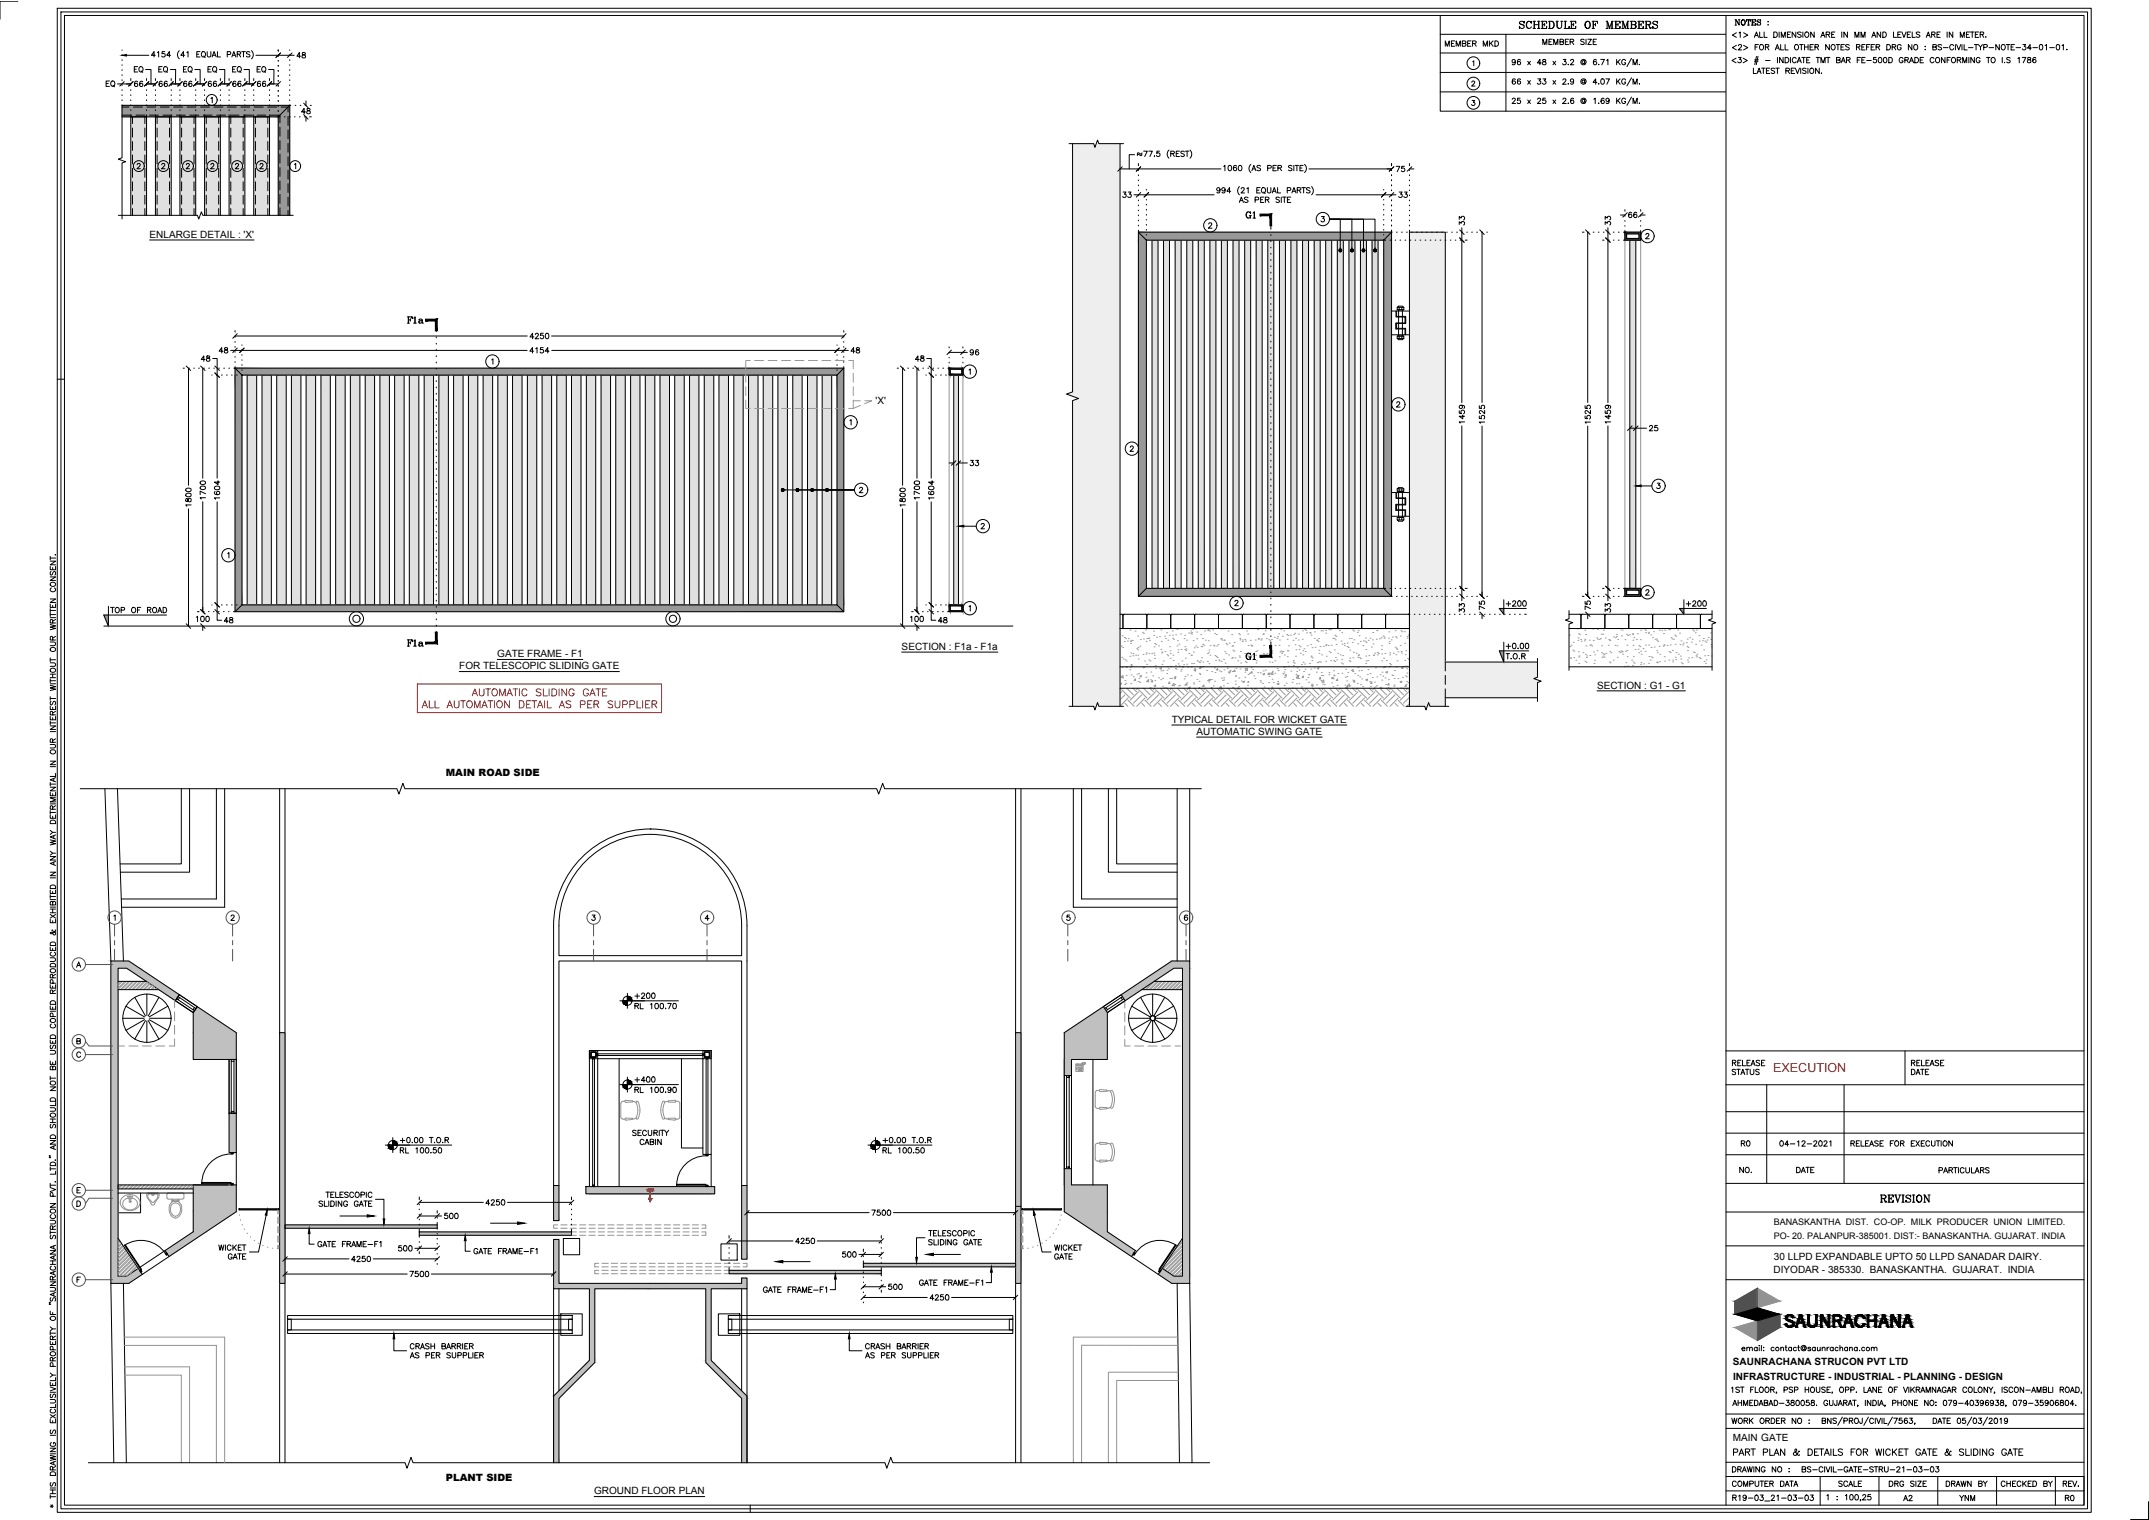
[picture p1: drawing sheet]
<svg xmlns="http://www.w3.org/2000/svg" width="594mm" height="420mm" viewBox="0 0 594 420" stroke-linecap="round" stroke-linejoin="round" font-family="sans-serif">
<defs><g id="words">
<text font-size="5.3" x="418.7" y="9.2">SCHEDULE OF MEMBERS</text>
<g font-size="4.9">
<text x="343.3" y="61.4">G1</text>
<text x="111.5" y="90.7">F1a</text>
<text x="111.5" y="179.9">F1a</text>
<text x="343.3" y="183.4">G1</text>
<text x="480.1" y="318.2">R0</text>
<text x="518.6" y="333.4">REVISION</text>
</g>
<g font-size="4.4">
<text x="478.4" y="8.1">NOTES :</text>
<text x="398.3" y="14.1">MEMBER MKD</text>
<text x="415.2" y="168.6">+200</text>
<text x="465" y="168.6">+200</text>
<text x="479.8" y="325.3">NO.</text>
<text x="495.3" y="325.3">DATE</text>
<text x="506.9" y="412">SCALE</text>
<text x="536.9" y="412">DRAWN BY</text>
<text x="552.1" y="412">CHECKED BY</text>
<text x="569" y="412">REV.</text>
<text x="524.9" y="415.9">A2</text>
<text x="540.5" y="415.9">YNM</text>
<text x="569.7" y="415.9">R0</text>
</g>
<text font-size="3.5" fill="#f00" x="490.2" y="296.2">EXECUTION</text>
<text font-size="3.1" x="479" y="398.4">MAIN GATE</text>
<g font-size="2.8">
<text x="41.4" y="65.7">ENLARGE DETAIL : 'X'</text>
<text x="242" y="111.8">'X'</text>
<text x="249.3" y="179.7">SECTION : F1a - F1a</text>
<text x="127" y="185">FOR TELESCOPIC SLIDING GATE</text>
<text x="137.5" y="181.7">GATE FRAME - F1</text>
<text x="441.5" y="190.4">SECTION : G1 - G1</text>
<text x="323.9" y="199.8">TYPICAL DETAIL FOR WICKET GATE</text>
<text x="330.8" y="203.2">AUTOMATIC SWING GATE</text>
<text x="123.2" y="214.4">MAIN ROAD SIDE</text>
<text x="490.3" y="352">DIYODAR - 385330. BANASKANTHA. GUJARAT. INDIA</text>
<text x="490.4" y="348.2">30 LLPD EXPANDABLE UPTO 50 LLPD SANADAR DAIRY.</text>
<text x="479.1" y="377.3">SAUNRACHANA STRUCON PVT LTD</text>
<text x="479.1" y="381.3">INFRASTRUCTURE - INDUSTRIAL - PLANNING - DESIGN</text>
<text x="123.2" y="409.5">PLANT SIDE</text>
<text x="164.3" y="413.1">GROUND FLOOR PLAN</text>
</g>
<g font-size="2.5">
<text x="490.3" y="338.5">BANASKANTHA DIST. CO-OP. MILK PRODUCER UNION LIMITED.</text>
<text x="490.3" y="342.5">PO- 20. PALANPUR-385001. DIST:- BANASKANTHA. GUJARAT. INDIA</text>
</g>
</g></defs>
<!-- layer: BK_H -->
<g fill="#e0e0e0" stroke="#e0e0e0" stroke-width=".28">
<path d="M36.2 32.3l4.3 27.2v-27.2zM36.2 32.3l4.3 27.2h-4.3z"/>
<path d="M43 32.3l4.3 27.2v-27.2zM43 32.3l4.3 27.2h-4.3z"/>
<path d="M49.7 32.3l4.4 27.2v-27.2zM49.7 32.3l4.4 27.2h-4.4z"/>
<path d="M56.6 32.3l4.3 27.2v-27.2zM56.6 32.3l4.3 27.2h-4.3z"/>
<path d="M63.3 32.3l4.4 27.2v-27.2zM63.3 32.3l4.4 27.2h-4.4z"/>
<path d="M70.1 32.3l4.4 27.2v-27.2zM70.1 32.3l4.4 27.2h-4.4z"/>
<path d="M450.6 66.4l1.6 96.2v-96.2zM450.6 66.4l1.6 96.2h-1.6z"/>
<path d="M318.5 66.4l1.6 96.2v-96.2zM318.5 66.4l1.6 96.2h-1.6z"/>
<path d="M321.6 66.4l1.7 96.2v-96.2zM321.6 66.4l1.7 96.2h-1.7z"/>
<path d="M324.9 66.4l1.6 96.2v-96.2zM324.9 66.4l1.6 96.2h-1.6z"/>
<path d="M328.1 66.4l1.6 96.2v-96.2zM328.1 66.4l1.6 96.2h-1.6z"/>
<path d="M331.3 66.4l1.6 96.2v-96.2zM331.3 66.4l1.6 96.2h-1.6z"/>
<path d="M334.5 66.4l1.6 96.2v-96.2zM334.5 66.4l1.6 96.2h-1.6z"/>
<path d="M337.7 66.4l1.6 96.2v-96.2zM337.7 66.4l1.6 96.2h-1.6z"/>
<path d="M340.9 66.4l1.6 96.2v-96.2zM340.9 66.4l1.6 96.2h-1.6z"/>
<path d="M344.1 66.4l1.6 96.2v-96.2zM344.1 66.4l1.6 96.2h-1.6z"/>
<path d="M347.3 66.4l1.6 96.2v-96.2zM347.3 66.4l1.6 96.2h-1.6z"/>
<path d="M350.5 66.4l1.6 96.2v-96.2zM350.5 66.4l1.6 96.2h-1.6z"/>
<path d="M353.7 66.4l1.6 96.2v-96.2zM353.7 66.4l1.6 96.2h-1.6z"/>
<path d="M356.9 66.4l1.6 96.2v-96.2zM356.9 66.4l1.6 96.2h-1.6z"/>
<path d="M360.1 66.4l1.6 96.2v-96.2zM360.1 66.4l1.6 96.2h-1.6z"/>
<path d="M363.3 66.4l1.7 96.2v-96.2zM363.3 66.4l1.7 96.2h-1.7z"/>
<path d="M366.5 66.4l1.6 96.2v-96.2zM366.5 66.4l1.6 96.2h-1.6z"/>
<path d="M369.7 66.4l1.6 96.2v-96.2zM369.7 66.4l1.6 96.2h-1.6z"/>
<path d="M372.9 66.4l1.7 96.2v-96.2zM372.9 66.4l1.7 96.2h-1.7z"/>
<path d="M376.1 66.4l1.6 96.2v-96.2zM376.1 66.4l1.6 96.2h-1.6z"/>
<path d="M379.3 66.4l1.7 96.2v-96.2zM379.3 66.4l1.7 96.2h-1.7z"/>
<path d="M263.7 103.7l1.3 63.5v-63.5zM263.7 103.7l1.3 63.5h-1.3z"/>
<path d="M68.3 103.7l2.7 63.5v-63.5zM68.3 103.7l2.7 63.5h-2.7z"/>
<path d="M72.4 103.7l2.6 63.5v-63.5zM72.4 103.7l2.6 63.5h-2.6z"/>
<path d="M76.5 103.7l2.6 63.5v-63.5zM76.5 103.7l2.6 63.5h-2.6z"/>
<path d="M80.6 103.7l2.6 63.5v-63.5zM80.6 103.7l2.6 63.5h-2.6z"/>
<path d="M84.6 103.7l2.6 63.5v-63.5zM84.6 103.7l2.6 63.5h-2.6z"/>
<path d="M88.7 103.7l2.6 63.5v-63.5zM88.7 103.7l2.6 63.5h-2.6z"/>
<path d="M92.8 103.7l2.6 63.5v-63.5zM92.8 103.7l2.6 63.5h-2.6z"/>
<path d="M96.9 103.7l2.6 63.5v-63.5zM96.9 103.7l2.6 63.5h-2.6z"/>
<path d="M101 103.7l2.5 63.5v-63.5zM101 103.7l2.5 63.5h-2.5z"/>
<path d="M105 103.7l2.7 63.5v-63.5zM105 103.7l2.7 63.5h-2.7z"/>
<path d="M109.1 103.7l2.6 63.5v-63.5zM109.1 103.7l2.6 63.5h-2.6z"/>
<path d="M113.2 103.7l2.6 63.5v-63.5zM113.2 103.7l2.6 63.5h-2.6z"/>
<path d="M117.3 103.7l2.5 63.5v-63.5zM117.3 103.7l2.5 63.5h-2.5z"/>
<path d="M121.3 103.7l2.7 63.5v-63.5zM121.3 103.7l2.7 63.5h-2.7z"/>
<path d="M125.4 103.7l2.6 63.5v-63.5zM125.4 103.7l2.6 63.5h-2.6z"/>
<path d="M129.5 103.7l2.6 63.5v-63.5zM129.5 103.7l2.6 63.5h-2.6z"/>
<path d="M133.6 103.7l2.6 63.5v-63.5zM133.6 103.7l2.6 63.5h-2.6z"/>
<path d="M137.6 103.7l2.7 63.5v-63.5zM137.6 103.7l2.7 63.5h-2.7z"/>
<path d="M141.7 103.7l2.6 63.5v-63.5zM141.7 103.7l2.6 63.5h-2.6z"/>
<path d="M145.8 103.7l2.6 63.5v-63.5zM145.8 103.7l2.6 63.5h-2.6z"/>
<path d="M149.9 103.7l2.6 63.5v-63.5zM149.9 103.7l2.6 63.5h-2.6z"/>
<path d="M153.9 103.7l2.6 63.5v-63.5zM153.9 103.7l2.6 63.5h-2.6z"/>
<path d="M158 103.7l2.6 63.5v-63.5zM158 103.7l2.6 63.5h-2.6z"/>
<path d="M162.1 103.7l2.6 63.5v-63.5zM162.1 103.7l2.6 63.5h-2.6z"/>
<path d="M166.2 103.7l2.6 63.5v-63.5zM166.2 103.7l2.6 63.5h-2.6z"/>
<path d="M170.2 103.7l2.6 63.5v-63.5zM170.2 103.7l2.6 63.5h-2.6z"/>
<path d="M174.3 103.7l2.6 63.5v-63.5zM174.3 103.7l2.6 63.5h-2.6z"/>
<path d="M178.4 103.7l2.6 63.5v-63.5zM178.4 103.7l2.6 63.5h-2.6z"/>
<path d="M182.5 103.7l2.6 63.5v-63.5zM182.5 103.7l2.6 63.5h-2.6z"/>
<path d="M186.5 103.7l2.6 63.5v-63.5zM186.5 103.7l2.6 63.5h-2.6z"/>
<path d="M190.6 103.7l2.6 63.5v-63.5zM190.6 103.7l2.6 63.5h-2.6z"/>
<path d="M194.7 103.7l2.6 63.5v-63.5zM194.7 103.7l2.6 63.5h-2.6z"/>
<path d="M198.8 103.7l2.6 63.5v-63.5zM198.8 103.7l2.6 63.5h-2.6z"/>
<path d="M202.9 103.7l2.5 63.5v-63.5zM202.9 103.7l2.5 63.5h-2.5z"/>
<path d="M206.9 103.7l2.6 63.5v-63.5zM206.9 103.7l2.6 63.5h-2.6z"/>
<path d="M211 103.7l2.6 63.5v-63.5zM211 103.7l2.6 63.5h-2.6z"/>
<path d="M215.1 103.7l2.6 63.5v-63.5zM215.1 103.7l2.6 63.5h-2.6z"/>
<path d="M219.2 103.7l2.5 63.5v-63.5zM219.2 103.7l2.5 63.5h-2.5z"/>
<path d="M223.2 103.7l2.6 63.5v-63.5zM223.2 103.7l2.6 63.5h-2.6z"/>
<path d="M227.3 103.7l2.6 63.5v-63.5zM227.3 103.7l2.6 63.5h-2.6z"/>
</g>
<g fill="#989898" stroke="#989898" stroke-width=".28">
<path d="M80.1 29.1v3.2h-3.2z"/>
<path d="M33.7 29.1l43.2 3.2 3.2-3.2zM33.7 29.1l43.2 3.2h-43.2z"/>
<path d="M76.9 32.3l3.2 27.2v-27.2zM76.9 32.3l3.2 27.2h-3.2z"/>
<path d="M314.7 64.2l70 2.2v-2.2zM314.7 64.2l70 2.2h-70z"/>
<path d="M382.5 66.4l2.2 96.2v-96.2zM382.5 66.4l2.2 96.2h-2.2z"/>
<path d="M314.7 66.4l2.2 96.2v-96.2zM314.7 66.4l2.2 96.2h-2.2z"/>
<path d="M314.7 162.6l70 2.2v-2.2zM314.7 162.6l70 2.2h-70z"/>
<path d="M65 101.8l168.3 1.9v-1.9zM65 101.8l168.3 1.9h-168.3z"/>
<path d="M231.4 103.7l1.9 63.5v-63.5zM231.4 103.7l1.9 63.5h-1.9z"/>
<path d="M65 103.7l1.9 63.5v-63.5zM65 103.7l1.9 63.5h-1.9z"/>
<path d="M65 167.2l168.3 1.9v-1.9zM65 167.2l168.3 1.9h-168.3z"/>
</g>
<!-- layer: 0 -->
<g fill="none" stroke="#000" stroke-width=".28">
<path d="M77.6 14.6l-1.3 1.3M80.7 14.6l-1.2 1.3M398.1 4.3v26.4h79M398.1 14.6h79M398.1 9.5h79M416.3 9.5v21.2M418.9 16.9a.45 .45 0 0 1-.7 .3 .45 .45 0 0 1-.1-.7 .45 .45 0 0 1 .7 .1l.1 .3a.67 .67 0 0 1-.6 1l-.3-.2M420.3 16.6l-.1-.1a.72 .72 0 0 0-.8 .5 .72 .72 0 0 0 .5 .9 .46 .46 0 0 0 .5-.4 .46 .46 0 0 0-.4-.5 .46 .46 0 0 0-.5 .4M422.3 16.9l.8 1M423.1 16.9l-.8 1M426 17.4h-1l.7-1v1.5M426.5 12.3v-1.5l.6 1.5 .5-1.5v1.5"/>
<path d="M426.6 16.5v.4l.4 .2a.45 .45 0 0 1 .4 .5 .45 .45 0 0 1-.6 .3l-.3-.1-.1-.4 .8-.5 .1-.3-.3-.2zM428.2 11.6h.6M429.1 10.8h-.9v1.5h.9M429.3 16.9l.8 1M429.5 12.3v-1.5l.6 1.5 .6-1.5v1.5M430.1 16.9l-.8 1M431.2 11.6l.9-.1v-.5l-.9-.2v1.5h.9l.1-.5-.3-.2M432.1 16.4h.8l-.4 .6a.5 .5 0 0 1 .3 .8 .5 .5 0 0 1-.8-.2M432.7 11.6h.6M433.5 17.9h.1zM433.6 10.8h-.9v1.5h.9M434 11.6l.9-.1 .1-.5-1-.2v1.5"/>
<path d="M434.2 16.8l.3-.4 .5 .2v.4l-.9 .9h1M434.6 11.6l.5 .7M437.9 11l-.3-.2-.6 .2 .1 .4 .8 .4-.1 .5h-.7l-.1-.2M438.1 17a.39 .39 0 0 0-.6-.1 .39 .39 0 0 0 0 .6 .39 .39 0 0 0 .6-.1M438.1 16.8v.7a.49 .49 0 0 0 .4-.5 .49 .49 0 0 0-.4-.5 .74 .74 0 0 0-1.1 .8 .74 .74 0 0 0 1.3 .4M438.4 10.8v1.5M439 10.8h.9l-.9 1.5h.9M440.4 11.6h.6M441.3 10.8h-.9v1.5h.9M441.3 16.6l-.1-.1a.72 .72 0 0 0-.8 .5 .72 .72 0 0 0 .5 .9 .46 .46 0 0 0 .5-.4 .46 .46 0 0 0-.4-.5 .46 .46 0 0 0-.5 .4M441.9 17.9h.1zM442.5 16.4h1l-.7 1.5"/>
<path d="M444.2 16.7l.3-.3v1.5M446.9 16.4v1.5M447.3 17.1l.6 .8M447.9 16.4l-1 1M449.4 16.8a.55 .55 0 0 0-.7-.4 .55 .55 0 0 0-.4 .6v.4a.53 .53 0 0 0 .5 .5 .53 .53 0 0 0 .6-.5h-.4M451 16.1l-1.3 2.3M451.4 17.9v-1.5l.6 1.5 .6-1.5v1.5M453.2 17.8h.1M34.3 22.6l-1.2 1.2M36.6 32.3v1.9M36.6 35.4v2.5M36.6 39.1v2.5"/>
<path d="M36.8 22.6l-1.2 1.2M40 32.3v1.9M40 35.4v2.5M40 39.1v2.5M41.1 22.6l-1.2 1.2M43.4 32.3v1.9M43.4 35.4v2.5M43.4 39.1v2.5M43.6 22.6l-1.3 1.2M46.9 32.3v1.9M46.9 35.4v2.5M46.9 39.1v2.5"/>
<path d="M47.9 22.6l-1.2 1.2M50.2 32.3v1.9M50.2 35.4v2.5M50.2 39.1v2.5M50.4 22.6l-1.3 1.2M53.6 32.3v1.9M53.6 35.4v2.5M53.6 39.1v2.5M54.7 22.6l-1.2 1.2M57 32.3v1.9M57 35.4v2.5M57 39.1v2.5"/>
<path d="M57.1 22.6l-1.2 1.2M60.5 32.3v1.9M60.5 35.4v2.5M60.5 39.1v2.5M61.5 22.6l-1.2 1.2M63.8 32.3v1.9M63.8 35.4v2.5M63.8 39.1v2.5M64 22.6l-1.3 1.2M67.2 32.3v1.9M67.2 35.4v2.5M67.2 39.1v2.5"/>
<path d="M68.3 22.6l-1.2 1.2M70.6 32.3v1.9M70.6 35.4v2.5M70.6 39.1v2.5M70.7 22.6l-1.2 1.2M74 32.3v1.9M74 35.4v2.5M74 39.1v2.5M75.1 22.6l-1.2 1.2M77.6 22.6l-1.3 1.2M83.9 31.7l1.3 1.2M83.9 28.5l1.3 1.3"/>
<path d="M398.1 20h79M398.1 25.4h79M418 27.5l.3-.4 .5 .2v.4l-.8 .9h1M418.9 22l-.1-.2a.74 .74 0 0 0-.9 .6 .74 .74 0 0 0 .6 .9 .46 .46 0 0 0 .5-.4 .46 .46 0 0 0-.5-.5 .46 .46 0 0 0-.5 .4M420.2 27.1h-.7v.7a.52 .52 0 0 1 .8 0 .52 .52 0 0 1-.2 .8 .52 .52 0 0 1-.7-.2M420.3 22l-.3-.2a.7 .7 0 0 0-.6 .8 .7 .7 0 0 0 .8 .6 .45 .45 0 0 0 0-.8 .45 .45 0 0 0-.7 .4M422.3 22.3l.8 1M422.3 27.6l.8 1M423.1 22.3l-.8 1M423.1 27.6l-.8 1M425.1 27.5v-.2l.5-.2 .3 .5-.9 1h1M425.1 21.8h.8l-.4 .6a.5 .5 0 0 1 .4 .8 .5 .5 0 0 1-.9-.2"/>
<path d="M426.6 21.8h.7l-.4 .6a.5 .5 0 0 1 .4 .8 .5 .5 0 0 1-.9-.2M427.2 27.1h-.6l-.1 .7a.54 .54 0 0 1 .8 0 .54 .54 0 0 1-.1 .8 .54 .54 0 0 1-.8-.2M429.3 22.3l.8 1M429.3 27.6l.8 1M430.1 22.3l-.8 1M430.1 27.6l-.8 1M432.1 22.1a.44 .44 0 0 1 .3-.3 .44 .44 0 0 1 .5 .3l-.2 .5-.7 .7h1M432.1 27.5a.43 .43 0 0 1 .4-.4 .43 .43 0 0 1 .4 .3l-.9 1.2h1M433.5 23.2h.1zM433.5 28.6h.1zM435 22.3a.45 .45 0 0 1-.6 .3 .45 .45 0 0 1-.1-.7 .45 .45 0 0 1 .7 .1v.3a.69 .69 0 0 1-.5 1l-.3-.2M435 27.3v-.1a.72 .72 0 0 0-.9 .5 .72 .72 0 0 0 .5 .9 .46 .46 0 0 0 .5-.4 .46 .46 0 0 0-.4-.5 .46 .46 0 0 0-.5 .4"/>
<path d="M438.1 22.4a.38 .38 0 0 0-.6-.2 .38 .38 0 0 0 0 .6 .38 .38 0 0 0 .6-.1M438.1 22.1v.8a.58 .58 0 0 0 .4-.8 .58 .58 0 0 0-.9-.3 .74 .74 0 0 0-.5 1.1 .74 .74 0 0 0 1.2 .2M438.1 27.7a.39 .39 0 0 0-.6-.1 .39 .39 0 0 0 0 .6 .39 .39 0 0 0 .6-.1M438.1 27.5v.7a.49 .49 0 0 0 .4-.5 .49 .49 0 0 0-.4-.5 .74 .74 0 0 0-1.1 .8 .74 .74 0 0 0 1.3 .4M440.6 27.4l.4-.3v1.5M441.5 22.8h-1.1l.7-1v1.5M441.9 23.2h.1zM441.9 28.6h.1zM442.7 21.8a.74 .74 0 0 1 .9 .6 .74 .74 0 0 1-.5 .9l-.5-.3-.1-.6zM443.4 27.3v-.1a.72 .72 0 0 0-.9 .6 .72 .72 0 0 0 .5 .8 .46 .46 0 0 0 .5-.4 .46 .46 0 0 0-.4-.5 .46 .46 0 0 0-.5 .4M443.9 21.8h1l-.7 1.5M444.8 27.6a.45 .45 0 0 1-.6 .4 .45 .45 0 0 1-.1-.8 .45 .45 0 0 1 .7 .1v1.1l-.4 .2-.4-.2"/>
<path d="M446.9 21.8v1.5M446.9 27.1v1.5M447.3 22.4l.6 .9M447.3 27.8l.6 .8M447.9 21.8l-1 1M447.9 27.1l-1 1M449.4 22.1a.55 .55 0 0 0-.7-.3 .55 .55 0 0 0-.4 .6 .63 .63 0 0 0 .2 .7 .63 .63 0 0 0 .8 0l.1-.4h-.4M449.4 27.5a.55 .55 0 0 0-.7-.4 .55 .55 0 0 0-.4 .6v.4a.53 .53 0 0 0 .5 .5 .53 .53 0 0 0 .6-.5h-.4M451 21.5l-1.3 2.2M451 26.8l-1.3 2.3M451.4 23.3v-1.5l.6 1.5 .6-1.5v1.5M451.4 28.6v-1.5l.6 1.5 .6-1.5v1.5"/>
<path d="M453.2 23.1h.1M453.2 28.5h.1M36.2 59.5v-27.2h4.3v27.2M36.6 42.8v2.5M36.6 46.5v2.5M36.6 50.2v2.5M36.6 54v2.4M36.6 57.7v1.8M40 42.8v2.5M40 46.5v2.5M40 50.2v2.5M40 54v2.4"/>
<path d="M40 57.7v1.8M43 59.5v-27.2h4.3v27.2M43.4 42.8v2.5M43.4 46.5v2.5M43.4 50.2v2.5M43.4 54v2.4M43.4 57.7v1.8M46.9 42.8v2.5M46.9 46.5v2.5M46.9 50.2v2.5M46.9 54v2.4M46.9 57.7v1.8"/>
<path d="M49.7 59.5v-27.2h4.4v27.2M50.2 42.8v2.5M50.2 46.5v2.5M50.2 50.2v2.5M50.2 54v2.4M50.2 57.7v1.8M53.6 42.8v2.5M53.6 46.5v2.5M53.6 50.2v2.5M53.6 54v2.4M53.6 57.7v1.8M56.6 59.5v-27.2h4.3v27.2"/>
<path d="M57 42.8v2.5M57 46.5v2.5M57 50.2v2.5M57 54v2.4M57 57.7v1.8M60.5 42.8v2.5M60.5 46.5v2.5M60.5 50.2v2.5M60.5 54v2.4M60.5 57.7v1.8M63.3 59.5v-27.2h4.4v27.2M63.8 42.8v2.5"/>
<path d="M63.8 46.5v2.5M63.8 50.2v2.5M63.8 54v2.4M63.8 57.7v1.8M67.2 42.8v2.5M67.2 46.5v2.5M67.2 50.2v2.5M67.2 54v2.4M67.2 57.7v1.8M70.1 59.5v-27.2h4.4v27.2M70.6 42.8v2.5M70.6 46.5v2.5"/>
<path d="M70.6 50.2v2.5M70.6 54v2.4M70.6 57.7v1.8M74 42.8v2.5M74 46.5v2.5M74 50.2v2.5M74 54v2.4M74 57.7v1.8M310.2 46.1l-1.2 1.2M315.3 53.2l-1.2 1.3M315.3 46.1l-1.2 1.2M317.5 53.2l-1.2 1.3"/>
<path d="M383.1 53.2l-1.2 1.3M385.3 46.1l-1.3 1.2M385.3 53.2l-1.3 1.3M390.3 46.1l-1.3 1.2M449.8 58.8l-1.2 1.2M454.2 58.8l-1.3 1.2M318.5 66.4h1.6v96.2h-1.6zM321.6 66.4h1.7v96.2h-1.7zM324.9 66.4h1.6v96.2h-1.6zM328.1 66.4h1.6v96.2h-1.6zM331.3 66.4h1.6v96.2h-1.6zM334.5 66.4h1.6v96.2h-1.6z"/>
<path d="M337.7 66.4h1.6v96.2h-1.6zM340.9 66.4h1.6v96.2h-1.6zM344.1 66.4h1.6v96.2h-1.6zM347.3 66.4h1.6v96.2h-1.6zM350.5 66.4h1.6v96.2h-1.6zM353.7 66.4h1.6v96.2h-1.6zM356.9 66.4h1.6v96.2h-1.6zM360.1 66.4h1.6v96.2h-1.6zM363.3 66.4h1.7v96.2h-1.7zM366.5 66.4h1.6v96.2h-1.6zM367.5 60.6h9.4v8.2M367.5 60.6h6.2v8.2"/>
<path d="M367.5 60.6h3v8.2M367.5 60.6h12.6v8.2M369.7 66.4h1.6v96.2h-1.6zM372.9 66.4h1.7v96.2h-1.7zM376.1 66.4h1.6v96.2h-1.6zM379.3 66.4h1.7v96.2h-1.7zM403.5 65.7l1.2 1.3M403.5 63.5l1.2 1.3M409.1 63.5l1.2 1.3M438.3 63.5l1.2 1.3M443.9 65.7l1.2 1.3M443.9 63.5l1.2 1.3"/>
<path d="M450.6 66.4h1.6v96.2h-1.6zM65.6 96.2l-1.3 1.3M65.6 92.2l-1.3 1.3M67.5 96.2l-1.2 1.3M232 96.2l-1.2 1.3M233.9 96.2l-1.2 1.3M233.9 92.2l-1.2 1.3M263 96.8l-1.2 1.2M266.8 96.8l-1.2 1.2M51.5 101.2l1.2 1.2M55.5 101.2l1.2 1.2M59.4 103.1l1.3 1.2"/>
<path d="M59.4 101.2l1.3 1.2M68.3 103.7h2.7v63.5h-2.7zM72.4 103.7h2.6v63.5h-2.6zM76.5 103.7h2.6v63.5h-2.6zM80.6 103.7h2.6v63.5h-2.6zM84.6 103.7h2.6v63.5h-2.6zM88.7 103.7h2.6v63.5h-2.6zM92.8 103.7h2.6v63.5h-2.6zM96.9 103.7h2.6v63.5h-2.6zM101 103.7h2.5v63.5h-2.5zM105 103.7h2.7v63.5h-2.7zM109.1 103.7h2.6v63.5h-2.6z"/>
<path d="M113.2 103.7h2.6v63.5h-2.6zM117.3 103.7h2.5v63.5h-2.5zM121.3 103.7h2.7v63.5h-2.7zM125.4 103.7h2.6v63.5h-2.6zM129.5 103.7h2.6v63.5h-2.6zM133.6 103.7h2.6v63.5h-2.6zM137.6 103.7h2.7v63.5h-2.7zM141.7 103.7h2.6v63.5h-2.6zM145.8 103.7h2.6v63.5h-2.6zM149.9 103.7h2.6v63.5h-2.6zM153.9 103.7h2.6v63.5h-2.6zM158 103.7h2.6v63.5h-2.6z"/>
<path d="M162.1 103.7h2.6v63.5h-2.6zM166.2 103.7h2.6v63.5h-2.6zM170.2 103.7h2.6v63.5h-2.6zM174.3 103.7h2.6v63.5h-2.6zM178.4 103.7h2.6v63.5h-2.6zM182.5 103.7h2.6v63.5h-2.6zM186.5 103.7h2.6v63.5h-2.6zM190.6 103.7h2.6v63.5h-2.6zM194.7 103.7h2.6v63.5h-2.6zM198.8 103.7h2.6v63.5h-2.6zM202.9 103.7h2.5v63.5h-2.5zM206.9 103.7h2.6v63.5h-2.6z"/>
<path d="M211 103.7h2.6v63.5h-2.6zM215.1 103.7h2.6v63.5h-2.6zM219.2 103.7h2.5v63.5h-2.5zM223.2 103.7h2.6v63.5h-2.6zM227.3 103.7h2.6v63.5h-2.6zM248.9 101.2l1.2 1.2M252.9 101.2l1.2 1.2M256.8 103.1l1.3 1.2M256.8 101.2l1.3 1.2M263.7 103.7h1.3v63.5h-1.3zM451.2 117.7l-1.3 1.3M452.8 117.7l-1.2 1.3"/>
<path d="M216.7 135.4h19.5M264.2 127.4l-1.2 1.2M265.6 127.4l-1.3 1.2M51.5 172.4l1.2 1.3M55.5 168.5l1.2 1.2M55.5 172.4l1.2 1.3M59.4 166.6l1.3 1.2M59.4 168.5l1.3 1.2M248.9 172.4l1.2 1.3M252.9 168.5l1.2 1.2M252.9 172.4l1.2 1.3M256.8 166.6l1.3 1.2"/>
<path d="M256.8 168.5l1.3 1.2M403.5 162.1l1.2 1.2M403.5 164.2l1.2 1.2M409.1 169.2l1.2 1.2M409.1 164.2l1.2 1.2M438.3 169.2l1.2 1.2M438.3 164.2l1.2 1.2M443.9 162.1l1.2 1.2M443.9 164.2l1.2 1.2M94 336.1h7.5M116.5 331.8l-1.2 1.2M116.5 335.5l-1.2 1.3"/>
<path d="M121.5 335.5l-1.3 1.3M135.6 338.1h7.5M158.6 331.8l-1.2 1.2M207.1 334.6l-1.2 1.2M281.3 334.6l-1.2 1.2M79.4 351.5l-1.2 1.3M79.4 347.4l-1.2 1.2M116.5 344.4l-1.2 1.3M121.5 347.4l-1.3 1.2M121.5 344.4l-1.3 1.3M153.7 351.5l-1.3 1.3M155.7 342.3h4.5v4.5h-4.5z"/>
<path d="M199.3 343.8h4.5v4.5h-4.5zM202.2 342.4l-1.3 1.2M216.4 348.7h7.5M239.3 358l-1.3 1.2M239.3 355.1l-1.3 1.2M239.3 346.2l-1.3 1.2M244.2 355.1l-1.2 1.2M244.2 342.4l-1.2 1.2M244.2 346.2l-1.2 1.2M258 346.8h7.5M281.3 358l-1.2 1.2M155 363.2h6v5.9h-6z"/>
<path d="M198.6 363.2h5.9v5.9h-5.9z"/>
</g>
<!-- layer: VL -->
<g fill="none" stroke="#000" stroke-width=".28">
<path d="M33.7 32.3h43.2v27.2M33.7 29.6h1.9M33.7 31.8h2.7M36.9 29.6h2.5M37.6 31.8h2.5M40.6 29.6h2.5M41.3 31.8h2.5M44.3 29.6h2.5M45 31.8h2.5M48 29.6h2.5M48.8 31.8h2.4M51.7 29.6h2.5"/>
<path d="M52.5 31.8h2.4M55.5 29.6h2.4M56.2 31.8h2.4M59.1 29.6h2.5M59.9 31.8h2.5M62.9 29.6h2.4M63.6 31.8h2.5M66.6 29.6h2.4M67.3 31.8h2.5M70.3 29.6h2.5M71 31.8h2.5M74 29.6h2.5"/>
<path d="M74.7 31.8h2.7v2.2M77.4 35.2v2.4M77.4 38.9v2.5M77.7 29.6h1.9v1.3M79.6 32.2v2.5M79.6 35.9v2.5M79.6 39.6v2.5M80.1 29.1l-3.2 3.2M32.7 59.5h21.9l.3 1 .8-2 .3 1h25.1M77.4 42.6v2.5M77.4 46.3v2.5M77.4 50v2.5"/>
<path d="M77.4 53.7v2.5M77.4 57.4v2.1M79.6 43.3v2.5M79.6 47v2.5M79.6 50.8v2.4M79.6 54.5v2.4M79.6 58.2v1.3M80.1 59.5v-30.4h-46.4v14.5l-1 .4 2 .7-1 .3v15.5M314.7 64.2h70v100.6h-70zM314.7 64.2l2.2 2.2M316.9 66.4h65.6v96.2h-65.6zM384.7 64.2l-2.2 2.2"/>
<path d="M449.2 64.2h4.4v2.2h-4.4zM449.7 64.6h3.4v1.3h-3.4zM386.2 93.6v-.7h1.9v.7M386.2 93.6h1.9l-.4 .3h-1.1zM386.2 85v.6h1.9v-.6M386.2 85l.4-.4h1.1l.4 .4zM386.2 92.9h1.9M386.2 85.6h1.9M386.6 85.6v7.3M386.8 85v.6M386.8 92.9v.7M387.5 85v.6"/>
<path d="M387.5 92.9v.7M387.7 85.6v7.3M65 101.8h168.3v67.3h-168.3zM65 101.8l1.9 1.9M66.9 103.7h164.5v63.5h-164.5zM233.3 101.8l-1.9 1.9M262.4 101.8h3.8v1.9h-3.8zM262.7 102.1h3.2v1.3h-3.2zM386.2 135.1v.7h1.9v-.7M386.2 135.1l.4-.3h1.1l.4 .3zM386.2 135.8h1.9M386.6 135.8v7.2"/>
<path d="M386.8 135.1v.7M387.5 135.1v.7M387.7 135.8v7.2M386.2 143.7v-.7h1.9v.7M386.2 143.7h1.9l-.4 .4h-1.1zM386.2 143h1.9M386.8 143v.7M387.5 143v.7M66.9 167.2l-1.9 1.9M231.4 167.2l1.9 1.9M262.4 167.2h3.8v1.9h-3.8zM262.7 167.5h3.2v1.3h-3.2z"/>
<path d="M316.9 162.6l-2.2 2.2M382.5 162.6l2.2 2.2M449.2 162.6h4.4v2.2h-4.4zM449.7 163.1h3.4v1.3h-3.4z"/>
</g>
<!-- layer: B_DIM -->
<g fill="none" stroke="#000" stroke-width=".28">
<path d="M33.7 13.8v.1M33.7 15.1v.2M33.7 16.5v.2M33.7 17.9v.2M33.7 19.3v.2M35 15.3h6.1M37.1 19.1h.6M38.1 18.4h-1v1.5h1M38.5 18.6l.2-.1a.67 .67 0 0 1 .9 .7 .67 .67 0 0 1-1.1 .5zM39 19.6l.5 .4M40.3 19.2h1.4v4M42.9 15.3h-1l.7-1v1.4"/>
<path d="M43.5 14.6l.4-.3v1.4M43.9 19.1h.6M44.8 18.4h-.9v1.5h.9M45.6 14.3h-.8v.6a.52 .52 0 0 1 .8 0 .52 .52 0 0 1-.1 .8 .52 .52 0 0 1-.8-.2M45.8 19.6l.5 .4M47.1 19.2h1.5l-.1 4M47.2 15.3h-1.1l.7-1v1.4M49.6 14a1.48 1.48 0 0 0 0 2.3M50.7 19.1h.6M51.1 15.3h-1.1l.7-1v1.4M51.6 14.6l.4-.3v1.4M51.6 18.4h-.9v1.5h.9"/>
<path d="M52.1 18.6l.2-.1a.67 .67 0 0 1 .9 .7 .67 .67 0 0 1-1.1 .5zM52.6 19.6l.4 .4M53.8 19.2h1.5v4M54.4 15h.5M55.3 14.3h-.9v1.4h.9M55.8 14.5a.65 .65 0 0 1 1 .5 .65 .65 0 0 1-1 .5zM56.3 15.5l.4 .4M57.3 14.3v1l.4 .4 .5-.2 .1-1.2M57.5 19.1h.6M58.4 18.4h-.9v1.5h.9M58.6 15.7l.6-1.4 .6 1.4M58.8 15.3h.8"/>
<path d="M59.4 19.6l.5 .4M60.1 14.3v1.4h.9M60.7 19.2h1.4v4M62.8 15.1l.9-.1v-.6l-.9-.1v1.4M64.1 15.7l.5-1.4 .6 1.4M64.3 19.1h.6M64.3 15.3h.7M65.2 18.4h-.9v1.5h.9M65.6 15l.8-.1 .1-.3-.3-.3h-.6v1.4M65.7 18.6l.2-.1a.67 .67 0 0 1 .8 .7 .67 .67 0 0 1-1 .5zM66 15l.5 .7M66.2 19.6l.4 .4"/>
<path d="M66.8 14.3h1M67.3 14.3v1.4M67.4 19.2h1.5v4M69.1 14.5l-.4-.2-.6 .2 .1 .4 .8 .3v.5h-.5l-.4-.2M69.5 14a1.48 1.48 0 0 1 0 2.3M70.7 15.3h10.6M71.1 19.1h.6M72 18.4h-.9v1.5h.9M72.6 18.5l.2-.1a.71 .71 0 0 1 .7 .8 .71 .71 0 0 1-.9 .6l-.3-.5zM73 19.6l.4 .4M74.3 19.2h1.4v4M76.9 13.8v.3"/>
<path d="M76.9 15.3v.2M76.9 16.7v.2M76.9 18.1v.2M76.9 19.5v.2M80.1 13.8v.1M80.1 15.1v.2M80.1 16.5v.2M80.1 17.9v.2M80.1 19.3v.2M83.1 15.5h-1l.7-1v1.5M83.6 14.6v.4a.61 .61 0 0 1 .7 .2 .61 .61 0 0 1 0 .8h-.7a.63 .63 0 0 1 0-.8 .63 .63 0 0 1 .7-.2v-.4zM29.3 23.1h.6"/>
<path d="M30.3 22.4h-1v1.5h1M30.9 22.4a.7 .7 0 0 1 .9 .7 .7 .7 0 0 1-.9 .7l-.3-.5zM31.2 23.6l.5 .4M32.5 23.2h3.7h-1.3M33.7 20.7v.2M33.7 22.1v.2M33.7 23.5v.1M33.7 24.8v.2M33.7 26.2v.2M33.7 27.6v.2M33.7 29v.1M36.2 21.7v.6"/>
<path d="M36.2 23.5v.1M36.2 24.8v.2M36.2 26.2v.2M36.2 27.6v.2M36.2 29v.2M36.2 30.4v.2M36.2 31.8v.5M38 22.6v-.1a.72 .72 0 0 0-.9 .5 .72 .72 0 0 0 .5 .9 .45 .45 0 0 0 .5-.4 .45 .45 0 0 0-.5-.5 .45 .45 0 0 0-.4 .5M39.5 22.6l-.3-.2a.72 .72 0 0 0-.7 .8 .72 .72 0 0 0 .8 .7 .46 .46 0 0 0 0-.8 .46 .46 0 0 0-.7 .4M40.5 23.2h2.5M40.5 21.7v.6M40.5 23.5v.1"/>
<path d="M40.5 24.8v.2M40.5 26.2v.2M40.5 27.6v.2M40.5 29v.2M40.5 30.4v.2M40.5 31.8v.5M43 21.7v.6M43 23.5v.1M43 24.8v.2M43 26.2v.2M43 27.6v.2M43 29v.2"/>
<path d="M43 30.4v.2M43 31.8v.5M44.8 22.6l-.3-.2a.72 .72 0 0 0-.6 .8 .72 .72 0 0 0 .8 .7 .46 .46 0 0 0 0-.8 .46 .46 0 0 0-.7 .4M46.2 22.6l-.1-.1a.74 .74 0 0 0-.8 .5 .74 .74 0 0 0 .3 .9 .47 .47 0 0 0 .7-.2 .47 .47 0 0 0-.3-.7 .47 .47 0 0 0-.6 .5M47.3 23.2h2.4M47.3 21.7v.6M47.3 23.5v.1M47.3 24.8v.2M47.3 26.2v.2M47.3 27.6v.2M47.3 29v.2M47.3 30.4v.2"/>
<path d="M47.3 31.8v.5M49.7 21.7v.6M49.7 23.5v.1M49.7 24.8v.2M49.7 26.2v.2M49.7 27.6v.2M49.7 29v.2M49.7 30.4v.2M49.7 31.8v.5M51.6 22.6l-.1-.1a.74 .74 0 0 0-.8 .5 .74 .74 0 0 0 .3 .9 .47 .47 0 0 0 .7-.2 .47 .47 0 0 0-.4-.7 .47 .47 0 0 0-.5 .5M53 22.6l-.3-.2a.72 .72 0 0 0-.6 .8 .72 .72 0 0 0 .8 .7 .46 .46 0 0 0 0-.8 .46 .46 0 0 0-.7 .4M54.1 23.2h2.5"/>
<path d="M54.1 21.7v.6M54.1 23.5v.1M54.1 24.8v.2M54.1 26.2v.2M54.1 27.6v.2M54.1 29v.2M54.1 30.4v.2M54.1 31.8v.5M56.6 21.7v.6M56.6 23.5v.1M56.6 24.8v.2M56.6 26.2v.2"/>
<path d="M56.6 27.6v.2M56.6 29v.2M56.6 30.4v.2M56.6 31.8v.5M58.4 22.6l-.3-.2a.72 .72 0 0 0-.6 .8 .72 .72 0 0 0 .8 .7 .46 .46 0 0 0 0-.8 .46 .46 0 0 0-.7 .4M59.8 22.6l-.1-.1a.74 .74 0 0 0-.8 .5 .74 .74 0 0 0 .3 .9 .47 .47 0 0 0 .7-.2 .47 .47 0 0 0-.4-.7 .47 .47 0 0 0-.5 .5M60.9 23.2h2.4M60.9 21.7v.6M60.9 23.5v.1M60.9 24.8v.2M60.9 26.2v.2M60.9 27.6v.2"/>
<path d="M60.9 29v.2M60.9 30.4v.2M60.9 31.8v.5M63.3 21.7v.6M63.3 23.5v.1M63.3 24.8v.2M63.3 26.2v.2M63.3 27.6v.2M63.3 29v.2M63.3 30.4v.2M63.3 31.8v.5M65.2 22.6l-.1-.1a.74 .74 0 0 0-.8 .5 .74 .74 0 0 0 .3 .9 .47 .47 0 0 0 .6-.2 .47 .47 0 0 0-.3-.7 .47 .47 0 0 0-.6 .5"/>
<path d="M66.6 22.6l-.1-.1a.72 .72 0 0 0-.8 .5 .72 .72 0 0 0 .5 .9 .45 .45 0 0 0 .4-.4 .45 .45 0 0 0-.4-.5 .45 .45 0 0 0-.5 .5M67.7 23.2h2.4M67.7 21.7v.6M67.7 23.5v.1M67.7 24.8v.2M67.7 26.2v.2M67.7 27.6v.2M67.7 29v.2M67.7 30.4v.2M67.7 31.8v.5M70.1 21.7v.6M70.1 23.5v.1"/>
<path d="M70.1 24.8v.2M70.1 26.2v.2M70.1 27.6v.2M70.1 29v.2M70.1 30.4v.2M70.1 31.8v.5M72 22.6l-.3-.2a.72 .72 0 0 0-.6 .8 .72 .72 0 0 0 .7 .7 .46 .46 0 0 0 .1-.8 .46 .46 0 0 0-.7 .4M73.4 22.6l-.1-.1a.74 .74 0 0 0-.8 .5 .74 .74 0 0 0 .3 .9 .47 .47 0 0 0 .7-.2 .47 .47 0 0 0-.4-.7 .47 .47 0 0 0-.5 .5M74.5 23.2h2.4M74.5 21.7v.6M74.5 23.5v.1M74.5 24.8v.2"/>
<path d="M74.5 26.2v.2M74.5 27.6v.2M74.5 29v.2M74.5 30.4v.2M74.5 31.8v.5M76.9 20.9v.2M76.9 22.3v.1M76.9 23.6v.2M76.9 25v.2M76.9 26.4v.2M76.9 27.8v.2M76.9 29.2v.2"/>
<path d="M76.9 30.6v.2M76.9 32v.3h.5M78.6 32.3h.2M80 32.3h.2M80.1 20.7v.2M80.1 22.1v.2M80.1 23.5v.1M80.1 24.8v.2M80.1 26.2v.2M80.1 27.6v.2M80.1 29l.3 .1M81.4 32.3h.2"/>
<path d="M81.6 29.1h.2M82.8 32.3h.2M83 29.1h.2M84.2 32.3h.2M84.5 30.9h-1.1l.7-.9v1.5M84.6 27.9v1.2h-.2M84.6 32.3v1.2M84.9 30.1v.4h.2a.5 .5 0 0 1 .6 .3 .5 .5 0 0 1-.3 .7l-.5-.1-.1-.5 .8-.4 .1-.3-.3-.2zM85.6 32.3h.5M85.8 29.1h.3M309.6 46.7h27.9M310.5 53.1h.8l-.4 .6a.49 .49 0 0 1 .3 .8 .49 .49 0 0 1-.9-.2"/>
<path d="M311.9 53.1h.8l-.4 .6a.49 .49 0 0 1 .3 .8 .49 .49 0 0 1-.9-.2M313.5 53.8h22.1M313.6 42.8h-1.4v3.9M314.7 45.2v.6M314.7 47v.2M314.7 48.3v.3M314.7 49.7v.3M314.7 51.1v.3M314.7 52.5v.2M314.7 53.9v.2M314.7 55.3v.2M314.7 56.7v.2"/>
<path d="M314.7 58.1v.2M314.7 59.4v.2M315.7 42.7l-.2 .3-1-.3-.1 .3M315.7 42.2l-.2 .4-1-.3-.1 .3M316.1 41.8h1.1l-.8 1.5M316.9 52.4v.1M316.9 53.7v.2M316.9 55.1v.2M316.9 56.5v.2M316.9 57.9v.2M316.9 59.3v.2M317.6 41.8h1l-.7 1.5"/>
<path d="M319.2 43.1h.1M320.5 41.8h-.7v.6a.51 .51 0 0 1 .8 0 .51 .51 0 0 1-.2 .8 .51 .51 0 0 1-.7-.2M323.2 41.5a1.48 1.48 0 0 0 0 2.2M323.6 42.5l.9-.1 .2-.4-.2-.2h-.9v1.5M324.1 42.5l.6 .8M325.2 42.5h.5M326.1 41.8h-.9v1.5h.9M327.4 42l-.1-.2h-.7l-.1 .4 .8 .4 .1 .5-.3 .2-.7-.2M327.7 41.8h1M328.2 41.8v1.5M329 41.5a1.57 1.57 0 0 1 0 2.2M337.3 52.4a.47 .47 0 0 1-.7 .4 .47 .47 0 0 1-.2-.7 .47 .47 0 0 1 .8 0l.1 .3a.73 .73 0 0 1-.5 .9l-.4-.2"/>
<path d="M338.3 46l.3-.3v1.5M338.7 52.4a.47 .47 0 0 1-.7 .3 .47 .47 0 0 1-.1-.8 .47 .47 0 0 1 .7 .2v1l-.4 .2-.4-.2M339.7 45.8a.72 .72 0 0 1 .9 .5 .72 .72 0 0 1-.5 .9l-.5-.3-.1-.5zM340.2 52.9h-1l.7-1v1.4M341.8 45.9v-.1a.72 .72 0 0 0-.9 .5 .72 .72 0 0 0 .5 .9 .48 .48 0 0 0 .5-.4 .48 .48 0 0 0-.4-.6 .48 .48 0 0 0-.5 .5M342.5 45.8a.72 .72 0 0 1 .9 .5 .72 .72 0 0 1-.5 .9l-.5-.3-.1-.5zM342.6 56l.6-1.5 .5 1.5M342.6 51.6a1.53 1.53 0 0 0 0 2.2M342.8 55.5h.7M343.1 52.2l.3-.3 .5 .1v.5l-.8 .8h.9M344.7 52.2l.4-.3v1.4M345 54.7l-.4-.2-.6 .2 .1 .3 .9 .5v.3l-.4 .2-.6-.2"/>
<path d="M345.8 45.4a1.53 1.53 0 0 0 0 2.3M346.1 47.2l.5-1.5 .6 1.5M346.3 46.7h.7M347 55.2h.8l.1-.6-.9-.1v1.5M347.4 52.6h.6M348.4 51.9h-1v1.4h1M348.5 45.9l-.4-.2-.6 .2 .1 .4 .9 .5v.2l-.4 .2-.6-.2M348.5 55.2h.5M348.9 52.1a.64 .64 0 0 1 1 .5 .64 .64 0 0 1-1 .5l-.2-.3zM349.3 53.1l.5 .4M349.4 54.5h-.9v1.5M349.8 55.2l.8-.1 .1-.5-.9-.1v1.5"/>
<path d="M350.3 55.2l.5 .8M350.4 51.9v1.2l.4 .2 .5-.2v-1.2M350.4 46.5l.9-.1 .1-.6-1-.1v1.5M351.7 53.3l.6-1.4 .5 1.4M351.9 52.9h.7M351.9 46.4h.6M352.8 45.7h-.9v1.5h.9M353.2 51.9v1.4h.8M353.3 46.4h.8l.1-.6-.9-.1v1.5M353.7 54.7l-.3-.2-.7 .2 .1 .3 .9 .5-.3 .5-.7-.2M353.8 46.4l.5 .8M354.2 54.5v1.5"/>
<path d="M354.5 54.5h1.1M355 54.5v1.5M355.9 52.7l.8-.1 .1-.6-.9-.1v1.4M355.9 55.2h.5M356.8 54.5h-.9v1.5h.9M357.1 53.3l.6-1.4 .6 1.4M357.2 45.9l-.4-.2-.6 .2v.3l1 .6-.4 .4-.6-.2M357.3 52.9h.8M357.7 45.7v1.5M358 45.7h1M358.5 45.7v1.5M358.6 52.6l.9-.1v-.5l-.9-.1v1.4"/>
<path d="M359.1 52.6l.5 .7M359.4 46.4h.5M359.9 51.9h1M360.3 45.7h-.9v1.5h.9M360.4 51.9v1.4M360.6 45.4a1.53 1.53 0 0 1 0 2.3M361.9 46.7h22.8M362.2 52.1l-.4-.2-.7 .2 .2 .4 .9 .4-.2 .4-.9-.2M362.6 51.6a1.62 1.62 0 0 1 0 2.2M363.8 53.8h22.1M382.5 52.4v.1M382.5 53.7v.2"/>
<path d="M382.5 55.1v.2M382.5 56.5v.2M382.5 57.9v.2M382.5 59.3v.2M384.7 45.2v.6M384.7 47v.2M384.7 48.3v.3M384.7 49.7v.3M384.7 51.1v.3M384.7 52.5v.2M384.7 53.9v.2M384.7 55.3v.2"/>
<path d="M384.7 56.7v.2M384.7 58.1v.2M384.7 59.4v.2M386 46h1l-.8 1.5M386.8 53.1h.8l-.4 .6a.49 .49 0 0 1 .3 .8 .49 .49 0 0 1-.8-.2M388.2 46h-.7l-.1 .6a.52 .52 0 0 1 .8-.1 .52 .52 0 0 1 0 .8 .52 .52 0 0 1-.8-.1M388.2 53.1h.8l-.4 .6a.49 .49 0 0 1 .3 .8 .49 .49 0 0 1-.8-.2M389.6 46.7h1.3M389.6 45.2v.6M389.6 47v.2M389.6 48.3v.3M389.6 49.7v.3"/>
<path d="M389.6 51.1v.3M389.6 52.5v.2M389.6 53.9v.2M389.6 55.3v.2M389.6 56.7v.2M389.6 58.1v.2M389.6 59.4v.2M448 59.4h1.2M449.2 58v.4M449.2 59.6v.2M451.1 58.9l-.1-.1a.72 .72 0 0 0-.9 .5 .72 .72 0 0 0 .5 .9 .46 .46 0 0 0 .5-.5 .46 .46 0 0 0-.4-.5 .46 .46 0 0 0-.5 .4M452.5 58.9l-.1-.1a.72 .72 0 0 0-.9 .5 .72 .72 0 0 0 .5 .9 .46 .46 0 0 0 .5-.5 .46 .46 0 0 0-.4-.5 .46 .46 0 0 0-.5 .4"/>
<path d="M453.6 58v.4M453.6 59.6v.2M453.6 59.4h1.2M314.7 60.8v.2M314.7 62.2v.2M314.7 63.6v.6M316.9 60.7v.1M316.9 62v.2M316.9 63.4v.2M316.9 64.8v.2M316.9 66.2v.2M382.5 60.7v.1"/>
<path d="M382.5 62v.2M382.5 63.4v.2M382.5 64.8v.2M382.5 66.2v.2h.6M384.3 66.4h.2M384.7 60.8v.2M384.7 62.2v.2M384.7 63.6v.6h.2M385.7 66.4h.1M386 64.2h.2M387 66.4h.2M387.4 64.2h.2"/>
<path d="M388.4 66.4h.2M388.8 64.2h.2M389.6 60.8v.2M389.6 62.2v.2M389.6 63.6v.6M389.8 66.4h.2M390.2 64.2h.2M391.2 66.4h.2M391.6 64.2h.2M392.6 66.4h.2M393 64.2h.2M394 66.4h.2"/>
<path d="M394.4 64.2h.1M395.4 66.4h.2M395.8 64.2h.1M396.7 66.4h.2M397.1 64.2h.2M398.1 66.4h.2M398.5 64.2h.2M399.5 66.4h.2M399.9 64.2h.2M400.9 66.4h.2M401.3 64.2h.2M402.3 66.4h.2"/>
<path d="M402.7 64.2h.2M403.4 62.1v-.8l.5 .4a.49 .49 0 0 1 .8-.4 .49 .49 0 0 1-.1 .9M403.4 60.7v-.8l.5 .4a.5 .5 0 0 1 .9-.4 .5 .5 0 0 1-.2 .9M403.6 66.4h.3M404.1 64.2h.2M404.1 62.9v48.4M405 66.4h.6M405.5 64.2h.1M406.8 64.2h.2M408.2 64.2h.2M409.6 64.2h.2M409.7 64.2v47.1"/>
<path d="M411 64.2h.2M437.4 64.2h.5M438.9 64.2v47.1M439.1 64.2h.2M440.4 64.2h.2M441.8 64.2h.2M443 66.4h.4M443.2 64.2h.2M443.7 62.1v-.8l.6 .4a.49 .49 0 0 1 .8-.4 .49 .49 0 0 1-.1 .9M443.7 60.7v-.8l.6 .4a.5 .5 0 0 1 .8-.4 .5 .5 0 0 1-.1 .9M444.5 62.9v48.4M444.6 66.4h.2"/>
<path d="M444.6 64.2h.2M446 64.2h.2M446 66.4h.2M447.4 66.4h.2M447.4 64.2h.2M448.8 66.4h.4M449.2 63.7v.5h-.4M449.2 61v.2M449.2 62.4v.1M453.6 61v.2M453.6 62.4v.1M453.6 63.7v.5"/>
<path d="M56.7 99.4h-1.1l.7-1v1.5M57.2 98.4v.5l.8 .5-.1 .4-.5 .1a.5 .5 0 0 1-.3-.7 .5 .5 0 0 1 .6-.3h.2v-.5zM58.8 99.1h1.2v4.6M61.6 97.1h-1l.7-1v1.5M62.1 96.2v.4l.9 .5-.1 .4-.5 .1a.5 .5 0 0 1-.4-.7 .5 .5 0 0 1 .7-.3h.2v-.4zM63.8 96.9h3.1M65 91.4v.4M65 93v.2M65 94.4v.2M65 95.8v.2M65 97.2v.2M65 98.6v.2"/>
<path d="M65 99.9v.3M65 92.9h80.8M66.9 95.3v.2M66.9 96.6v.3M66.9 98v.2M66.9 99.4v.2M66.9 96.9h78.8M147.5 97.1h-1l.7-1v1.5M147.6 93.1h-1.1l.7-1v1.5M148 92.5l.1-.3a.44 .44 0 0 1 .7 .1 .44 .44 0 0 1-.2 .6l-.7 .7h1M148.1 96.4l.4-.3v1.5M150.2 96.1h-.8v.6a.52 .52 0 0 1 .7 0 .52 .52 0 0 1 0 .8 .52 .52 0 0 1-.8-.2"/>
<path d="M150.2 92.1h-.7l-.1 .7a.53 .53 0 0 1 .8-.1 .53 .53 0 0 1-.1 .8 .53 .53 0 0 1-.7-.2M151 92.2l.2-.1a.8 .8 0 0 1 .5 .8 .8 .8 0 0 1-.5 .7l-.5-.6zM151.8 97.1h-1.1l.7-1v1.5M152.5 92.9h80.8M152.5 96.9h78.9M231.4 96.9h3.1M231.4 95.3v.2M231.4 96.6v.3M231.4 98v.2M231.4 99.4v.2M233.3 91.4v.4M233.3 93v.2"/>
<path d="M233.3 94.4v.2M233.3 95.8v.2M233.3 97.2v.2M233.3 98.6v.2M233.3 99.9v.3M236.3 97.1h-1.1l.8-1v1.5M236.8 96.2v.4l.9 .5-.2 .4-.5 .1a.5 .5 0 0 1-.3-.7 .5 .5 0 0 1 .7-.3h.1v-.4zM254.1 99.4h-1l.6-1v1.5M254.6 98.4v.5l.5 .1a.45 .45 0 0 1 .4 .6 .45 .45 0 0 1-.7 .3l-.2-.2-.1-.3 .8-.5 .1-.3-.1-.2zM256.2 99.1h1.2v4.6M262.4 95.9v.3M262.4 98.8v.1"/>
<path d="M266.2 95.9v.3M266.2 97.4v.2M266.2 98.8v.1M267.4 97.4h-5v.2M269.1 97.2a.47 .47 0 0 1-.6 .4 .47 .47 0 0 1-.2-.8 .47 .47 0 0 1 .7 .1l.1 .6-.2 .5-.4 .1-.3-.2M270.5 96.9l-.1-.2a.72 .72 0 0 0-.8 .6 .72 .72 0 0 0 .5 .8 .46 .46 0 0 0 .5-.4 .46 .46 0 0 0-.4-.5 .46 .46 0 0 0-.5 .4M50.6 101.8h.4M52.1 101.8v32.4M52.2 101.8h.2M53.6 101.8h.1M54.9 101.8h.2M56 101.8v30.4"/>
<path d="M56.3 101.8h.2M57.7 101.8h.2M58.5 103.7h.1M59.1 101.8h.2M59.8 103.7h.2M60 103.7v28.5M60.5 101.8h.2M61.2 103.7h.2M61.8 101.8h.3M62.6 103.7h.2M63.2 101.8h.3M64 103.7h.2"/>
<path d="M65 101.3v.5h-.4M65.4 103.7h.2M66.9 100.8v.2M66.9 102.2v.2M66.9 103.6l-.1 .1M231.4 100.8v.2M231.4 102.2v.2M231.4 103.6v.1M233.3 101.3v.5M248 101.8h.4M249.5 101.8v32.4M249.6 101.8h.2"/>
<path d="M251 101.8h.2M252.3 101.8h.3M253.5 101.8v30.4M253.7 101.8h.2M255.1 101.8h.2M255.9 103.7h.2M256.5 101.8h.2M257.3 103.7h.2M257.4 103.7v28.5M257.9 101.8h.2M258.7 103.7h.1M259.3 101.8h.2"/>
<path d="M260 103.7h.2M260.6 101.8h.3M261.4 103.7h.2M262.4 101.5v.3h-.4M262.4 100.1v.2M262.8 103.7h.2M264.2 103.7h.1M266.2 100.1v.2M266.2 101.5v.3M403.4 113.5v.7l.6 .1a.53 .53 0 0 1 0-.8 .53 .53 0 0 1 .8 .1 .53 .53 0 0 1-.2 .8M403.9 112a.47 .47 0 0 1 .4 .6 .47 .47 0 0 1-.7 .3 .47 .47 0 0 1 0-.8l.3-.1a.74 .74 0 0 1 1 .6l-.2 .3M404.1 117.7v48.4"/>
<path d="M404.4 114.7v1.1l-1-.7h1.5M404.9 116.6h-1.5l.2 .4M408.9 115v.7h.7a.54 .54 0 0 1 0-.8 .54 .54 0 0 1 .8 .1 .54 .54 0 0 1-.2 .8M408.9 112.1v.8h.7a.52 .52 0 0 1 0-.8 .52 .52 0 0 1 .8 .1 .52 .52 0 0 1-.2 .8M409.7 117.8v47M410.4 116.7h-1.5l.3 .3M410.4 113.4v1l-.9-.9h-.4l-.2 .5 .4 .3M438.2 115v.7h.6a.53 .53 0 0 1 0-.8 .53 .53 0 0 1 .8 .2 .53 .53 0 0 1-.2 .7M438.2 112.1v.8h.6a.51 .51 0 0 1 0-.8 .51 .51 0 0 1 .8 .1 .51 .51 0 0 1-.2 .8M438.9 117.8v47M439.7 116.7h-1.5l.2 .3M439.7 113.4v1l-1-.9h-.4l-.1 .5 .3 .3"/>
<path d="M443.7 113.5v.7l.7 .1a.53 .53 0 0 1 0-.8 .53 .53 0 0 1 .8 .1 .53 .53 0 0 1-.2 .8M444.2 112a.47 .47 0 0 1 .5 .6 .47 .47 0 0 1-.8 .2 .47 .47 0 0 1 0-.7l.3-.1a.74 .74 0 0 1 1.1 .6l-.2 .3M444.5 117.7v48.4M444.8 114.7v1.1l-1.1-.7h1.6M445.3 116.6h-1.6l.3 .4M450.6 118.4h4.6M456 118l.3-.4 .6 .3-.3 .5-.7 .7h1M458.2 117.6h-.7l-.1 .6a.54 .54 0 0 1 .8 0 .54 .54 0 0 1-.1 .8 .54 .54 0 0 1-.8-.2M51.4 137.9v.7h.5a.61 .61 0 0 1 .1-.7 .61 .61 0 0 1 .8 0v.7a.63 .63 0 0 1-.7 0 .63 .63 0 0 1-.2-.7zM51.4 136.5a.75 .75 0 0 1 1-.2 .75 .75 0 0 1 .4 .8 .75 .75 0 0 1-.9 .3 .75 .75 0 0 1-.5-.9zM51.4 135.1a.74 .74 0 0 1 .9-.3 .74 .74 0 0 1 .5 .9l-.6 .2a.61 .61 0 0 1-.8-.6zM52.8 139.6h-1.4l.2 .4"/>
<path d="M55.4 134.6l.6-.2a.61 .61 0 0 1 .8 .5 .8 .8 0 0 1-.8 .4 .8 .8 0 0 1-.7-.5zM55.4 133.1a.73 .73 0 0 1 .9-.2 .73 .73 0 0 1 .4 .8 .73 .73 0 0 1-.9 .3 .73 .73 0 0 1-.4-.9zM56 138.7v30.4M56.8 137.6h-1.5l.3 .4M56.8 136.5l-1.5-.7v.9M59.4 134.6a.75 .75 0 0 1 .9-.3 .75 .75 0 0 1 .4 .9 .75 .75 0 0 1-.9 .2 .75 .75 0 0 1-.4-.8zM59.5 135.8l-.1 .1a.72 .72 0 0 0 .5 .9 .72 .72 0 0 0 .8-.5 .47 .47 0 0 0-.4-.5 .47 .47 0 0 0-.5 .5 .47 .47 0 0 0 .5 .4M60 138.7v28.5M60.3 132.9v1l-1-.6h1.4M60.7 137.6h-1.4l.3 .4M248.8 137.9v.7l.5-.2a.5 .5 0 0 1 .3-.6 .5 .5 0 0 1 .7 .3l-.1 .5-.4 .1-.3-.2-.2-.6zM248.8 136.5a.75 .75 0 0 1 1-.2 .75 .75 0 0 1 .4 .8 .75 .75 0 0 1-.9 .3 .75 .75 0 0 1-.5-.9z"/>
<path d="M248.8 135.1l.8-.2 .7 .4a.77 .77 0 0 1-.8 .6 .77 .77 0 0 1-.7-.6zM250.3 139.6h-1.5l.2 .4M252.8 134.6l.6-.2 .8 .2a.74 .74 0 0 1-.6 .8 .74 .74 0 0 1-.9-.5zM252.8 133.1a.75 .75 0 0 1 .9-.2 .75 .75 0 0 1 .5 .8 .75 .75 0 0 1-1 .3 .75 .75 0 0 1-.4-.9zM253.5 138.7v30.4M254.2 137.6h-1.5l.3 .4M254.2 136.5l-1.5-.7v.9M256.8 134.6a.75 .75 0 0 1 .9-.3 .75 .75 0 0 1 .4 .9 .75 .75 0 0 1-.9 .2 .75 .75 0 0 1-.4-.8zM256.9 135.8l-.1 .1a.74 .74 0 0 0 .5 .9 .74 .74 0 0 0 .9-.5 .48 .48 0 0 0-.5-.5 .48 .48 0 0 0-.5 .4 .48 .48 0 0 0 .5 .5M257.4 138.7v28.5M257.7 132.9v1l-1-.6h1.5M258.2 137.6h-1.5l.3 .4"/>
<path d="M262.4 128h1.3M265 128h2.4M268.3 127.3h.8l-.5 .5a.49 .49 0 0 1 .4 .8 .49 .49 0 0 1-.8-.2M269.7 127.3h.8l-.4 .5a.5 .5 0 0 1 .4 .8 .5 .5 0 0 1-.9-.2M52.1 140.7v32.4M249.5 140.7v32.4M54.3 170.6l.3-.3v1.5M54.6 169.1h.4M55.7 170.4a.74 .74 0 0 1 .9 .5 .74 .74 0 0 1-.6 .9l-.5-.3v-.5zM56 173.1v1.2M56.2 169.1h.2M57.1 170.4a.74 .74 0 0 1 .9 .5 .74 .74 0 0 1-.6 .9h-.1a.97 .97 0 0 1-.2-1.4z"/>
<path d="M57.6 169.1h.2M58.5 167.2h.1M59 169.1h.2M59.8 167.2h.2M60 167.2v4.3h1.3M60.4 169.1h.2M61.2 167.2h.2M61.8 169.1h.2M62.6 167.2h.2M63.1 171.7h-1.1l.7-1v1.5M63.2 169.1h.1M63.5 170.8v.4a.61 .61 0 0 1 .8 .2 .61 .61 0 0 1 0 .7h-.8a.63 .63 0 0 1 .1-.7 .63 .63 0 0 1 .7-.2v-.4z"/>
<path d="M64 167.2h.2M64.5 169.1h.5M65.4 167.2h.2M66.8 167.2h.1M251.7 170.6l.4-.3v1.5M252 169.1h.4M253.1 170.4a.74 .74 0 0 1 .9 .5 .74 .74 0 0 1-.6 .9h-.1a.97 .97 0 0 1-.2-1.4zM253.5 173.1v1.2M253.6 169.1h.2M254.5 170.4l.2-.1a.77 .77 0 0 1 .6 .8 .77 .77 0 0 1-.6 .7l-.4-.6zM255 169.1h.2M255.9 167.2h.2"/>
<path d="M256.4 169.1h.2M257.3 167.2h.2M257.4 167.2v4.3h1.3M257.8 169.1h.2M258.7 167.2h.1M259.2 169.1h.2M260 167.2h.2M260.5 171.7h-1.1l.7-1v1.5M260.6 169.1h.2M261 170.8v.4a.63 .63 0 0 1 .7 .2 .63 .63 0 0 1 0 .7h-.7a.61 .61 0 0 1 0-.7 .61 .61 0 0 1 .7-.2v-.4zM261.4 167.2h.2M262 169.1h.4"/>
<path d="M262.8 167.2h.2M264.2 167.2h.1M382.5 162.6h.6M384.3 162.6h.2M384.7 164.8h.2M385.7 162.6h.1M386 164.8h.2M387 162.6h.2M387.4 164.8h.2M388.4 162.6h.2M388.8 164.8h.2M389.8 162.6h.2"/>
<path d="M390.2 164.8h.2M391.2 162.6h.2M391.6 164.8h.2M392.6 162.6h.2M393 164.8h.2M394 162.6h.2M394.4 164.8h.1M395.4 162.6h.2M395.8 164.8h.1M396.7 162.6h.2M397.1 164.8h.2M398.1 162.6h.2"/>
<path d="M398.5 164.8h.2M399.5 162.6h.2M399.9 164.8h.2M400.9 162.6h.2M401.3 164.8h.2M402.3 162.6h.2M402.7 164.8h.2M403.4 169.1v-.8l.5 .4a.49 .49 0 0 1 .8-.3 .49 .49 0 0 1-.1 .8M403.4 167.7v-.8l.5 .4a.5 .5 0 0 1 .9-.4 .5 .5 0 0 1-.2 .9M403.6 162.6h.3M404.1 164.8h.2M405 162.6h.6"/>
<path d="M405.5 164.8h.1M406.8 164.8h.2M408.2 164.8h.2M408.9 166.2v.8h.7a.53 .53 0 0 1-.1-.7 .53 .53 0 0 1 .8 0 .53 .53 0 0 1-.1 .8M409.6 164.8h.2M409.7 169.8v1.2M410.4 168.2l-1.5-.7v1M411 164.8h.2M437.4 164.8h.5M438.2 166.2v.8h.6a.52 .52 0 0 1 0-.7 .52 .52 0 0 1 .8 0 .52 .52 0 0 1-.2 .8M438.9 169.8v1.2M439.1 164.8h.2"/>
<path d="M439.7 168.2l-1.5-.7v1M440.4 164.8h.2M441.8 164.8h.2M443 162.6h.4M443.2 164.8h.2M443.7 169.1v-.8l.6 .4a.49 .49 0 0 1 .8-.3 .49 .49 0 0 1-.1 .8M443.7 167.7v-.8l.6 .4a.5 .5 0 0 1 .8-.4 .5 .5 0 0 1-.1 .9M444.6 162.6h.2M444.6 164.8h.2M446 164.8h.2M446 162.6h.2M447.4 162.6h.2"/>
<path d="M447.4 164.8h.2M448.8 162.6h.4M448.8 164.8h.4M115.9 336.1h6.2M115.9 330.9v.7M115.9 332.8v.2M115.9 334.2v.2M115.9 335.6v.2M115.9 337v.2M115.9 338.4v.2M115.9 339.8v.7M115.9 332.4h17.7"/>
<path d="M120.9 334.6v.7M120.9 336.5v.2M120.9 337.9v.7M120.9 339.5v.3M123.7 335.4h-.7l-.1 .6a.52 .52 0 0 1 .8 0 .52 .52 0 0 1-.1 .8 .52 .52 0 0 1-.7-.2M124.5 335.4a.72 .72 0 0 1 .8 .6 .72 .72 0 0 1-.5 .8l-.5-.2-.1-.6zM125.9 335.4h.2a.77 .77 0 0 1 .6 .7 .77 .77 0 0 1-.6 .7l-.4-.2zM135.4 332.6h-1.1l.7-1v1.5M135.8 332l.3-.4 .5 .2v.4l-.8 .9h.9M138 331.6h-.7l-.1 .7a.51 .51 0 0 1 .8 0 .51 .51 0 0 1-.1 .7 .51 .51 0 0 1-.7-.2M138.8 331.7a.74 .74 0 0 1 .9 .5 .74 .74 0 0 1-.6 .9l-.5-.3v-.5zM140.3 332.4h17.7"/>
<path d="M158 330.9v.7M158 332.8v.2M158 334.2v.2M158 335.6v.2M158 337v.2M158 338.4v.2M158 339.8v.7M206.5 335.2h33.7M241 334.5h1l-.7 1.5M243.2 334.5h-.6l-.1 .6a.53 .53 0 0 1 .8 0 .53 .53 0 0 1-.1 .8 .53 .53 0 0 1-.8-.2M244.1 334.6a.72 .72 0 0 1 .8 .5 .72 .72 0 0 1-.5 .9h-.1a.93 .93 0 0 1-.2-1.4zM245.4 334.6a.72 .72 0 0 1 .9 .5 .72 .72 0 0 1-.5 .9l-.5-.3-.1-.6z"/>
<path d="M247 335.2h33.8M78.8 352.2h33.8M78.8 348h17.7M98.3 348.2h-1.1l.7-.9v1.4M98.7 347.6l.3-.3 .5 .1v.4l-.9 .9h1M100.9 347.3h-.7l-.1 .6a.53 .53 0 0 1 .8 0 .53 .53 0 0 1-.1 .8 .53 .53 0 0 1-.8-.3M101.7 347.3a.72 .72 0 0 1 .8 .6 .72 .72 0 0 1-.5 .8h-.1a.93 .93 0 0 1-.2-1.4zM103.2 348h17.7M111 344.3h-.7l-.1 .7a.53 .53 0 0 1 .8 0 .53 .53 0 0 1-.1 .8 .53 .53 0 0 1-.8-.3M111.8 344.4a.74 .74 0 0 1 .8 .5 .74 .74 0 0 1-.5 .9h-.1a.97 .97 0 0 1-.2-1.4zM113.2 344.4l.2-.1a.77 .77 0 0 1 .5 .8 .77 .77 0 0 1-.5 .7l-.5-.6zM113.3 351.4h1l-.7 1.5"/>
<path d="M114.7 345.1h6.2v.2M115.6 351.4h-.7l-.1 .6a.53 .53 0 0 1 .8 0 .53 .53 0 0 1-.1 .8 .53 .53 0 0 1-.8-.2M115.9 341.5v.5M115.9 343.2v.2M115.9 344.6v.2M115.9 346v.5M116.3 351.5a.72 .72 0 0 1 .9 .5 .72 .72 0 0 1-.5 .9l-.5-.3-.1-.6zM117.8 351.5l.2-.1a.77 .77 0 0 1 .5 .7 .77 .77 0 0 1-.5 .8l-.4-.3zM119.3 352.2h33.7M120.9 341v.1M120.9 342.3v.2M120.9 343.7v.2"/>
<path d="M120.9 346.5v.2M120.9 347.9v.2M120.9 349.3v.2M201.5 341.5v.8M201.5 343.5v.2M201.5 344.8v.3M201.5 346.2v.3M201.5 347.6v.2M201.5 349v.2M201.5 350.4v.8M201.5 343h17.7M221 343.3h-1l.7-1v1.4"/>
<path d="M221.4 342.6a.43 .43 0 0 1 .5-.4 .43 .43 0 0 1 .4 .4l-.2 .5-.7 .6h1M223.6 342.3h-.7l-.1 .6a.53 .53 0 0 1 .8 0 .53 .53 0 0 1 0 .7 .53 .53 0 0 1-.8-.1M224.4 342.3a.72 .72 0 0 1 .9 .6 .72 .72 0 0 1-.5 .8l-.5-.2-.1-.6zM225.9 343h17.7M233.7 346h-.7v.7a.51 .51 0 0 1 .7 0 .51 .51 0 0 1-.1 .7 .51 .51 0 0 1-.7-.2M234.5 346.1a.74 .74 0 0 1 .9 .5 .74 .74 0 0 1-.5 .9l-.5-.3-.1-.5zM235.9 346.1a.74 .74 0 0 1 .9 .5 .74 .74 0 0 1-.5 .9h-.2a.97 .97 0 0 1-.2-1.4zM237.4 346.8h6.2M238.7 345.3v.6M238.7 347.1v.2M238.7 348.5v.7M238.7 350.2v.2"/>
<path d="M238.7 351.6v.2M238.7 353v.1M238.7 354.4v.1M238.7 357.1v.2M238.7 358.5v.2M238.7 359.9v.2M238.7 358.6h17.6M243.6 341.5v.8M243.6 343.5v.2M243.6 344.8v.3M243.6 346.2v.3M243.6 347.6v.2"/>
<path d="M243.6 349v.2M243.6 350.4v.8M243.6 352.1v.6M243.6 353.9v.1M243.6 355.2v.2M243.6 356.6v.6M244.9 355.7h-6.2v.2M246.5 355h-.8v.6a.53 .53 0 0 1 .8 0 .53 .53 0 0 1-.2 .8 .53 .53 0 0 1-.7-.2M247.2 355h.2a.77 .77 0 0 1 .6 .7 .77 .77 0 0 1-.6 .7l-.4-.6zM248.6 355a.72 .72 0 0 1 .9 .6 .72 .72 0 0 1-.5 .8l-.5-.2-.1-.6zM258.1 358.9h-1l.7-1v1.5M258.6 358.3l.1-.3a.44 .44 0 0 1 .6 .1 .44 .44 0 0 1-.1 .6l-.7 .7h1"/>
<path d="M260.8 357.9h-.7l-.1 .6a.53 .53 0 0 1 .8 0 .53 .53 0 0 1-.1 .8 .53 .53 0 0 1-.8-.2M261.5 358a.72 .72 0 0 1 .9 .5 .72 .72 0 0 1-.5 .9l-.5-.3-.1-.6zM263.1 358.6h17.7"/>
<circle cx="45.8" cy="19.1" r=".69"/>
<circle cx="59.4" cy="19.1" r=".69"/>
</g>
<path d="M33.7 15.3l1.3-.2v.4z" fill="#000" stroke="#000" stroke-width=".28"/>
<!-- layer: TEXT -->
<g fill="none" stroke="#000" stroke-width=".28">
<path d="M41.4 66.3h28.8M127 185.6h44.2M137.5 182.3h23.6M249.3 180.3h26.5M441.5 191h24.4M323.9 200.4h48.4M330.8 203.8h34.7M175.9 312.6l-.4-.2-.6 .2 .1 .4 .8 .4-.1 .5h-.5l-.3-.2M176.4 313.1h.6M177.3 312.4h-.9v1.5h.9M178 315.3a.55 .55 0 0 0-.6-.4 .55 .55 0 0 0-.4 .6v.3a.55 .55 0 0 0 .4 .6 .55 .55 0 0 0 .6-.3M178.3 316.4l.6-1.5 .5 1.5"/>
<path d="M178.5 315.9h.7M178.7 312.8a.6 .6 0 0 0-.8-.3 .6 .6 0 0 0-.3 .9 .55 .55 0 0 0 .5 .5 .55 .55 0 0 0 .6-.3M179.2 312.4v1.1l.4 .4 .5-.2 .1-1.3M179.7 315.6h.9l.1-.6-1-.1v1.5l1-.1 .1-.4-.4-.3M180.8 313.1h.8l.1-.4-.3-.3h-.6v1.5M181.2 313.1l.5 .8M181.2 314.9v1.5M182.2 312.4v1.5M182.6 312.4h1M182.8 314.9v1.5l-1-1.5v1.5M183.1 312.4v1.5M183.7 312.4l.6 .7v.8"/>
<path d="M184.9 312.4l-.6 .7M164.3 413.7h30.5"/>
</g>
<!-- layer: S MAMBER NO -->
<g fill="none" stroke="#000" stroke-width=".28">
<path d="M407.1 17.1l.3-.3v1.4M58.3 27.2l.4-.3v1.5M406.9 22.7l.2-.3 .6 .2-.9 1.2h1M407 27.8h.7l-.4 .5a.46 .46 0 0 1 .3 .7 .46 .46 0 0 1-.8-.1M37.9 45.6l.3-.4 .6 .3-.2 .5-.8 .7h1M44.7 45.6l.3-.4 .5 .1v.5l-.8 .9h.9M51.5 45.6l.3-.4 .6 .3-.2 .5-.8 .7h1M58.3 45.6l.1-.3a.44 .44 0 0 1 .7 0 .44 .44 0 0 1-.2 .7l-.7 .7h1M65.1 45.6l.3-.4 .6 .3-.3 .5-.7 .7h1M71.9 45.6l.1-.3a.44 .44 0 0 1 .6 0 .44 .44 0 0 1-.1 .7l-.7 .7h1M81.4 45.5l.3-.3v1.5M365.3 59.9h.8l-.4 .5a.5 .5 0 0 1 .3 .8 .5 .5 0 0 1-.8-.2"/>
<path d="M334.1 61.9a.44 .44 0 0 1 .4-.3 .44 .44 0 0 1 .5 .2l-.2 .6-.7 .7h1M455 64.9l.1-.3a.44 .44 0 0 1 .7 .1 .44 .44 0 0 1-.2 .6l-.7 .7h1M135.9 99.5l.4-.3v1.5M234.9 116.3l.4-.3v1.5M267.9 102.3l.3-.3v1.5M386.1 111.4l.1-.3a.44 .44 0 0 1 .7 .1 .44 .44 0 0 1-.1 .6l-.8 .7h1.1M237.6 135a.43 .43 0 0 1 .4-.3 .43 .43 0 0 1 .5 .3l-1 1.2h1M312.5 123.7l.2-.4 .6 .3-.2 .5-.7 .7h1M453.7 134.3h2.9M458.1 133.6h.8l-.4 .5a.51 .51 0 0 1 .3 .8 .51 .51 0 0 1-.8-.1M62.9 153l.4-.3v1.5M266.4 145.5h3.4"/>
<path d="M271.2 145l.3-.3 .5 .1 .1 .3-.9 1.1h1M267.9 167.7l.3-.3v1.5M341.4 166.3l.3-.4 .5 .2v.4l-.9 .9h1M455 163.4v-.1a.44 .44 0 0 1 .7-.2 .44 .44 0 0 1-.1 .7l-.7 .7h1"/>
<circle cx="407.3" cy="17.5" r="1.76"/>
<circle cx="58.5" cy="27.6" r="1.5"/>
<circle cx="407.3" cy="23.1" r="1.76"/>
<circle cx="407.3" cy="28.4" r="1.76"/>
<circle cx="38.4" cy="45.9" r="1.5"/>
<circle cx="45.1" cy="45.9" r="1.5"/>
<circle cx="52" cy="45.9" r="1.5"/>
<circle cx="58.7" cy="45.9" r="1.5"/>
<circle cx="65.6" cy="45.9" r="1.5"/>
<circle cx="72.3" cy="45.9" r="1.5"/>
<circle cx="81.6" cy="45.9" r="1.5"/>
<circle cx="334.6" cy="62.3" r="1.84"/>
<circle cx="365.7" cy="60.6" r="1.84"/>
<circle cx="455.4" cy="65.3" r="1.84"/>
<circle cx="136.1" cy="99.9" r="1.84"/>
<circle cx="235.1" cy="116.7" r="1.84"/>
<circle cx="268.1" cy="102.7" r="1.84"/>
<circle cx="386.6" cy="111.8" r="1.84"/>
<circle cx="238.1" cy="135.4" r="1.84"/>
<circle cx="312.9" cy="124" r="1.84"/>
<circle cx="458.5" cy="134.3" r="1.84"/>
<circle cx="63.1" cy="153.5" r="1.84"/>
<circle cx="271.7" cy="145.4" r="1.84"/>
<circle cx="268.1" cy="168.1" r="1.84"/>
<circle cx="341.8" cy="166.7" r="1.84"/>
<circle cx="455.4" cy="163.7" r="1.84"/>
</g>
<!-- layer: HATCH -->
<g fill="none" stroke="#989898" stroke-width=".28">
<path d="M310 178.6h.1M310.3 175.8h.1M310.3 179h.1M310.8 177.3h.1M310.9 176.2h.1M311.1 176.5h.1M311.7 177.2h.1M311.9 176.5h.1M312.4 174.2h.1M312.5 177.3h.1M312.6 177h.1M312.6 177.8h.1"/>
<path d="M313 177h.1M313.8 174.5h.1M314.2 179.3h.1M314.5 175.8h.1M314.5 179.6h.1M314.6 179h.1M315.1 178.6h.1M315.3 176.7h.1M315.8 174.8h.1M316.1 176.6h.1M316.1 175h.1M316.7 174.1h.1"/>
<path d="M316.8 177.3h.1M317 176.5h.1M317.5 176.4h.1M317.8 177h.1M318.9 174.5h.1M318.9 175.6h.1M319 178.8h.1M319.2 177.9h.1M319.5 178.2h.1M319.7 176.1h.1M320.3 178.6h.1M320.5 176h.1"/>
<path d="M320.9 174.1h.1M320.9 179.5h.1M321 177.3h.1M321.9 175.9h.1M322.2 176.5h.1M322.5 174.9h.1M322.9 177h.1M323.3 175.6h.1M323.3 178.8h.1M323.4 179.9h.1M324.1 174.4h.1M324.1 175.6h.1"/>
<path d="M324.1 176.4h.1M324.4 176.7h.1M325 175.5h.1M325.4 173.9h.1M325.4 178.6h.1M325.5 177.1h.1M325.7 179.6h.1M325.9 178.1h.1M326.3 175.3h.1M326.5 179.5h.1M327.3 176.5h.1M327.5 175.6h.1"/>
<path d="M327.5 179.5h.1M327.6 178.8h.1M327.8 179.8h.1M327.9 179.4h.1M328 177h.1M328.6 175h.1M329.1 175h.1M329.2 174.4h.1M329.4 175.3h.1M329.4 174.9h.1M329.7 173.9h.1M329.8 177.1h.1"/>
<path d="M330.1 179.1h.1M330.5 178.6h.1M330.8 174.7h.1M330.8 176.6h.1M331 178.9h.1M331.9 175.4h.1M332 178.6h.1M332.3 178.8h.1M332.4 176.5h.1M332.5 178.1h.1M332.8 178.4h.1M333 174.4h.1"/>
<path d="M333.2 177h.1M333.9 174.3h.1M333.9 173.9h.1M334 177.1h.1M334.2 179.7h.1M334.3 174.4h.1M334.3 173.8h.1M334.5 178.5h.1M335.2 174.1h.1M335.4 178.4h.1M335.7 178.6h.1M335.8 175.1h.1"/>
<path d="M336.3 175.4h.1M336.3 178.6h.1M336.7 178.2h.1M337.4 173.8h.1M337.4 176.7h.1M337.6 176.5h.1M337.7 176.9h.1M338.3 177h.1M338.4 173.8h.1M338.5 177h.1M339 177.9h.1M339.2 178.2h.1"/>
<path d="M339.5 174.4h.1M339.9 177.8h.1M340.5 175.4h.1M340.6 178.6h.1M340.8 178.5h.1M340.8 179.7h.1M341.2 177.6h.1M342.4 175.2h.1M342.7 175.5h.1M342.7 176.5h.1M342.8 176.9h.1M343.4 177.3h.1"/>
<path d="M343.5 176.9h.1M344.1 176.8h.1M344.3 177.2h.1M344.6 174.4h.1M344.9 175.3h.1M345.6 177h.1M347 176.9h.1M347.7 174h.1M347.9 176.7h.1M347.9 176.5h.1M348.6 176.9h.1M348.7 176.6h.1"/>
<path d="M349.1 175.3h.1M349.2 175.2h.1M349.8 174.4h.1M350.1 176.4h.1M350.7 176.8h.1M351.1 178.5h.1M351.1 177.1h.1M351.5 176.7h.1M351.6 179.9h.1M352.3 176.1h.1M352.5 178.4h.1M353 176.5h.1"/>
<path d="M353.1 176h.1M353.5 175.2h.1M353.6 178.4h.1M353.7 176.9h.1M354.1 173.9h.1M354.1 180h.1M354.5 175.9h.1M354.9 174.4h.1M355.7 175.4h.1M355.8 176.7h.1M355.9 179.9h.1M356 179.9h.1"/>
<path d="M356 175.7h.1M356.2 178.5h.1M356.7 175.6h.1M357.5 177h.1M357.6 175.4h.1M357.9 175h.1M358 178.2h.1M358.1 176.4h.1M358.3 179.6h.1M358.9 176.9h.1M358.9 175.3h.1M359.1 178.5h.1"/>
<path d="M359.1 179.5h.1M359.4 178.8h.1M360 176.7h.1M360 174.4h.1M360.1 179.9h.1M360.5 179.3h.1M360.7 173.9h.1M361 174.2h.1M361.2 175h.1M361.4 178.5h.1M362 174.8h.1M362.2 175h.1"/>
<path d="M362.3 178.2h.1M362.4 175.6h.1M362.7 179h.1M363.3 176.4h.1M363.4 174.7h.1M363.6 178.9h.1M364 176.9h.1M364.1 177h.1M364.4 177.3h.1M364.5 176.5h.1M364.6 179.7h.1M364.9 178.7h.1"/>
<path d="M365.2 174.4h.1M365.6 174.4h.1M365.8 178.6h.1M366.5 175h.1M366.5 174.2h.1M366.5 178.5h.1M366.6 178.2h.1M367.2 178.4h.1M367.4 174.1h.1M367.8 174.1h.1M368 178.4h.1M368.4 176.4h.1"/>
<path d="M368.8 176.5h.1M368.9 179.7h.1M369 175.6h.1M369.1 176.9h.1M369.3 175.9h.1M369.4 178.1h.1M370.1 173.8h.1M370.3 174.3h.1M370.8 177.2h.1M370.9 174.9h.1M371 178.1h.1M371.6 177.9h.1"/>
<path d="M371.6 178.5h.1M372.4 178.7h.1M372.4 177.8h.1M372.7 179h.1M373 176.5h.1M373.1 179.7h.1M373.6 176.4h.1M373.8 177.6h.1M374 174.2h.1M374.3 176.9h.1M374.3 174.4h.1M375.2 174.8h.1"/>
<path d="M375.3 178h.1M375.5 174.3h.1M375.7 175.7h.1M376 177.3h.1M376.8 178.5h.1M376.9 177.2h.1M377.4 177.2h.1M377.5 176.4h.1M377.6 179.5h.1M377.7 177.5h.1M378.2 177h.1M378.7 176.4h.1"/>
<path d="M379.1 178.9h.1M379.4 176.9h.1M379.5 174.8h.1M379.6 178h.1M380.5 176.7h.1M380.6 174.3h.1M380.7 174.3h.1M381.3 176.6h.1M381.8 176.3h.1M381.9 179.5h.1M381.9 178.5h.1M382.3 175.8h.1"/>
<path d="M382.6 176.1h.1M382.7 176.4h.1M383.8 176.4h.1M383.9 174.7h.1M384 177.8h.1M384 177.4h.1M384.6 176.9h.1M384.9 176.1h.1M385.7 174.3h.1M385.7 178.9h.1M385.8 176h.1M386 176.3h.1"/>
<path d="M386 179.2h.1M386.1 179.5h.1M387.1 178.4h.1M387.1 175.8h.1M387.3 174.4h.1M387.6 174.6h.1M388.2 174.6h.1M388.3 177.8h.1M388.6 179.9h.1M389 176.4h.1M389 175.9h.1M389.3 175.5h.1"/>
<path d="M433.9 175.6h.1M434 178.7h.1M434.3 178.4h.1M434.8 179.7h.1M434.9 177.5h.1M436.1 173.8h.1M436.2 177h.1M436.2 176.3h.1M436.4 175.2h.1M436.7 175.4h.1M437 176.7h.1M437.1 177.2h.1"/>
<path d="M438 177.1h.1M438.1 174.2h.1M438.1 176.7h.1M438.3 175.4h.1M438.4 178.6h.1M439.3 177h.1M439.5 178.4h.1M439.8 178.3h.1M440.1 178.6h.1M440.3 173.9h.1M440.4 177h.1M441.4 176.3h.1"/>
<path d="M441.5 179.9h.1M441.6 176.7h.1M441.6 174h.1M442.1 176.7h.1M442.4 176.5h.1M442.6 175.3h.1M442.8 178.5h.1M443.1 175.3h.1M443.3 174.2h.1M443.8 176.4h.1M444.6 178.4h.1M444.7 176.8h.1"/>
<path d="M444.9 176.9h.1M445 177.1h.1M446 176.1h.1M446.4 178.4h.1M446.5 176.3h.1M446.9 175.3h.1M446.9 175.9h.1M447 178.5h.1M447.2 176.7h.1M448 173.9h.1M448.1 179.9h.1M448.2 175.8h.1"/>
<path d="M448.4 174.2h.1M449.2 176.8h.1M449.7 175.3h.1M449.7 179.8h.1M449.7 178.4h.1M450 175.6h.1M450.5 175.5h.1M451.3 175.2h.1M451.3 175.4h.1M451.4 177h.1M451.4 178.4h.1M451.7 176.3h.1"/>
<path d="M452 179.5h.1M452.4 176.7h.1M452.7 175.2h.1M452.8 179.5h.1M453.1 178.5h.1M453.3 178.7h.1M453.4 176.8h.1M453.6 174.2h.1M454.2 179.3h.1M454.6 173.9h.1M454.9 178.3h.1M454.9 174.9h.1"/>
<path d="M454.9 174.2h.1M455.6 175.1h.1M455.8 178.3h.1M455.8 174.8h.1M456.4 175.5h.1M456.4 179h.1M456.8 176.3h.1M457.1 174.6h.1M457.3 178.9h.1M457.5 176.7h.1M457.9 176.7h.1M458 179.9h.1"/>
<path d="M458 177h.1M458.3 177.3h.1M458.6 178.7h.1M458.7 174.2h.1M459.4 174.3h.1M459.7 178.6h.1M459.9 175.1h.1M460 178.3h.1M460.2 174.2h.1M460.9 178.4h.1M461.3 174.1h.1M461.6 174h.1"/>
<path d="M461.7 178.3h.1M461.9 176.3h.1M462.2 176.6h.1M462.3 179.8h.1M462.7 176.7h.1M463 175.6h.1M463.1 178.1h.1M463.3 175.9h.1M463.8 174.2h.1M464.3 175h.1M464.4 178.2h.1M464.7 177.2h.1"/>
<path d="M465.2 178.3h.1M465.3 177.8h.1M466.2 177.7h.1M466.3 178.6h.1M466.4 176.7h.1M466.5 179.8h.1M466.6 178.9h.1M467.1 176.3h.1M467.5 177.5h.1M467.8 176.7h.1M467.9 174.1h.1M468.2 174.4h.1"/>
<path d="M468.6 174.9h.1M468.8 178.1h.1M469 174.2h.1M469.7 175.7h.1M469.7 177.2h.1M470.3 178.3h.1M470.6 177.1h.1M470.9 176.5h.1M471 179.7h.1M471.3 177.2h.1M471.6 177.5h.1M471.9 176.9h.1"/>
<path d="M472.2 176.2h.1M472.9 175h.1M472.9 176.7h.1M473 178.1h.1M473 178.8h.1M309.6 189l.4-.2-.1 .4-.3-.1M309.8 186.9h.1M309.9 190.2l-.3 .3M309.9 187.3l.6-.5v.6zM310.1 181.7h.1M310.1 191.2l-.5 .5M310.1 190.6l2.3 2.4"/>
<path d="M310.2 184.5h.1M310.5 182.2h.1M310.9 189.2h.1M311 188.1h.1M311 182.4h.1M311 192.1l-1.4 1.3M311 194.4l.8 .8M311.2 188.9h.1M311.3 184.3h.2M311.3 186.7h.1M311.3 182.7h.1M311.4 184.5h.1"/>
<path d="M311.5 190.2l1.8 1.9M311.8 193l-2.2 2.2M311.8 193.5l1.7 1.7M312.3 185.2h.1M312.3 181.4h.1M312.5 184.4h.1M312.6 189h.1M312.6 180.5h.1M312.6 183.9h.1M312.7 186.6h.1M312.7 183.7h.1M312.9 184.2h.1"/>
<path d="M313.2 181.3h.1M313.2 180.7h.1M313.2 190.2l1 1M313.3 187.1h.1M313.9 187.7v.4l-.4-.1zM313.9 181.1h.1M314.3 186.4h.1M314.5 181.1h.1M314.5 190.2l-.3 .4M314.7 188.4h.1M314.7 182.2h.1M314.7 186.2h.1"/>
<path d="M314.7 191.2l-2.3 2.3M314.7 190.6l2.4 2.4M314.8 187.5h.1M315.1 188.6h.1M315.1 186.9l.5-.2-.2 .4zM315.6 192.1l-2.3 2.3M315.6 194.4l.8 .8M316 184.6h.1M316 180.9h.1M316.1 190.2l1.9 1.9M316.2 184.5h.1M316.4 182.7h.1"/>
<path d="M316.5 193l-2.3 2.2M316.5 193.5l1.7 1.7M316.8 187.2h.1M316.8 180.8h.1M316.8 186h.1M316.9 180.5h.1M317 183.6h.1M317.5 187.8v.7l-.5-.1zM317.6 182.4h.1M317.6 180.7h.1M317.9 190.2l1 1M317.9 182.7h.1"/>
<path d="M318 190.1h.1M318.1 187.9h.1M318.1 185.8h.1M318.4 180.7h.1M318.6 188.1v.4h-.3zM318.7 186.8h.1M319 180.5h.1M319.1 181.1h.1M319.1 189.6l.4-.2-.1 .4zM319.2 182h.1M319.2 190.2l-.3 .4M319.2 188.1h.1"/>
<path d="M319.4 184h.1M319.4 191.2l-2.3 2.3M319.4 190.6l2.4 2.4M319.5 184.7h.1M320.3 187.4h.1M320.3 192.1l-2.3 2.3M320.3 194.4l.8 .8M320.6 184.7l.5-.1-.1 .4zM320.8 190.2l1.8 1.9M320.9 187.9h.1M321 185.5h.1M321.1 180.5h.1"/>
<path d="M321.2 193l-2.3 2.2M321.2 193.5l1.7 1.7M321.2 183.6h.1M321.2 180.2h.1M321.3 189.7h.1M321.4 187.5h.1M321.5 185.3h.1M321.6 182.7h.1M321.6 190.2h.1M322.1 180.1h.1M322.3 190.1h.1M322.5 186.2h.1"/>
<path d="M322.6 181h.1M322.6 190.2l.9 1M322.6 185.3h.1M322.7 184.3h.1M322.9 181.3h.1M323 184.9h.1M323.3 188.5l.1 .4h-.4zM323.4 187.5h.1M323.5 181.9h.1M323.5 180.7h.1M323.6 184.2h.1M323.8 187.5h.1"/>
<path d="M323.9 190.2l-.4 .4M324.1 191.2l-2.3 2.3M324.1 190.6l2.3 2.4M324.2 181.1h.1M324.3 182.6h.1M324.5 188.9l.1 .7-.6-.1zM324.6 187.4l.4-.2-.1 .4zM324.7 189.2h.1M324.8 187h.1M324.9 184.8h.1M325 184h.1M325 192.1l-2.4 2.3"/>
<path d="M325 194.4l.8 .8M325.1 185h.1M325.5 190.2l1.8 1.9M325.6 180.3h.1M325.7 183.5h.1M325.8 189.6h.1M325.8 193l-2.2 2.2M325.8 193.5l1.7 1.7M326 184.1h.1M326.1 189.4h.1M326.4 185.5h.1M326.6 185h.1"/>
<path d="M326.7 182.7h.1M326.8 184.3h.1M326.8 184.3h.4M327.2 183.7h.1M327.2 190.2l1 1M327.4 187.7h.1M327.5 189.4h.1M327.6 187h.1M327.7 181.9h.1M328 183.6h.1M328 188.9l.1 .5-.4-.1zM328.1 188.8h.1"/>
<path d="M328.2 186.6h.1M328.3 184.4h.1M328.5 190.2l-.3 .4M328.7 180.6h.1M328.8 191.2l-2.4 2.3M328.8 190.6l2.3 2.4M328.8 190.2l-.3-.1 .5-.2-.1 .3M329.2 186.8h.1M329.3 181.1h.1M329.3 184.4h.1M329.4 181.1h.1M329.4 183.4h.1"/>
<path d="M329.6 192.1l-2.3 2.3M329.6 194.4l.9 .8M329.9 180.3h.1M329.9 188.8h.1M330 189.1h.1M330 183.4h.1M330.1 185.2h.1M330.2 190.2l1.8 1.9M330.2 185.3l.4-.2-.1 .4zM330.2 184.8h.1M330.5 193l-2.2 2.2M330.5 193.5l1.7 1.7"/>
<path d="M330.9 187.8h.1M330.9 182.6h.1M331.2 182.9h.1M331.4 190.2l.2-.2v.2M331.5 188.3h.1M331.6 186.1h.1M331.6 190.2h.1M331.6 183.1h.1M331.7 186.4h.1M331.9 182.7h.1M331.9 184.4v.4l-.3-.1zM331.9 190.2l.9 1"/>
<path d="M332.1 181.8h.1M332.2 184.4h.1M332.5 183h.1M332.7 184.2h.1M332.8 189.4l.1 .3h-.5zM333.2 190.2l-.4 .4M333.4 191.2l-2.3 2.3M333.4 190.6l2.3 2.4M333.6 185.3h.1M333.8 188.1h.1M333.8 182.8h.1M333.8 180.6h.1"/>
<path d="M334.1 188l.5-.2-.2 .4zM334.1 188.5h.1M334.1 180.3h.1M334.2 183.5h.1M334.3 192.1l-2.3 2.3M334.3 194.4l.8 .8M334.4 188h.1M334.5 181.1h.1M334.8 190h.1M334.8 190.2l1.8 1.9M334.9 187.8h.1M334.9 185.6h.1"/>
<path d="M335.2 193l-2.3 2.2M335.2 193.5l1.7 1.7M335.4 189.6h.1M335.7 184.6h.1M335.8 188.3h.1M335.9 185.9h.1M335.9 181.2h.1M336 182.5h.1M336.2 181.5h.1M336.5 181.7h.1M336.5 190.2l1 1M336.6 184.8l.1 .4h-.4z"/>
<path d="M336.9 182.4h.1M337 182.7h.1M337.1 185.5h.1M337.5 185.7h.1M337.5 189.7l.1 .5-.4-.1zM337.6 182.8h.1M337.7 187.5h.1M337.9 190.2l-.4 .4M337.9 188.1h.1M338.1 191.2l-2.4 2.3M338.1 190.6l2.3 2.4M338.2 189.6h.1"/>
<path d="M338.2 182.2h.1M338.3 187.4h.1M338.3 188h.1M338.4 185.2h.1M338.6 180.1h.1M338.7 183.3h.1M338.9 180.6h.1M339 192.1l-2.4 2.3M339 194.4l.8 .8M339.3 184.7h.1M339.3 188.9h.1M339.3 184.3h.1"/>
<path d="M339.5 190.2l1.8 1.9M339.6 181.1h.1M339.6 185.8l.5-.2-.2 .5zM339.9 193l-2.3 2.2M339.9 193.5l1.6 1.7M340 185.3h.1M340.5 181.9h.1M340.6 185.6h.1M340.7 181.8h.1M340.7 190h.1M341.1 180h.1M341.2 190.2l1 1"/>
<path d="M341.3 185.2l.1 .4h-.4zM341.4 181.9h.1M341.5 188.3h.1M341.5 189.1h.1M341.5 186.8h.1M341.6 186.9h.1M342.2 190.2h.1M342.4 189.8h.1M342.5 187.4h.1M342.6 190.2l-.4 .4M342.8 191.2l-2.4 2.3M342.8 190.6l2.3 2.4"/>
<path d="M343.1 188.3h.1M343.6 188.5l.4-.2-.1 .4zM343.6 192.1l-2.3 2.3M343.6 194.4l.9 .8M344.1 187.2h.1M344.1 190.2l1.9 1.9M344.2 185.8h.1M344.3 185.3h.5v-.6l-.5 .6M344.5 193l-2.3 2.2M344.5 193.5l1.7 1.7M344.9 189.4h.1M344.9 188.6h.1"/>
<path d="M345 188.4h.1M345 186.4h.1M345.4 186.1h.1M345.9 190.2l.9 1M346.1 185.6l.1 .4h-.5zM346.6 186.9h.1M346.9 187.6h.1M347.2 190.2l-.4 .4M347.4 191.2l-2.3 2.3M347.4 190.6l2.4 2.4M347.7 185.9h.1M348.3 192.1l-2.3 2.3"/>
<path d="M348.3 194.4l.8 .8M348.4 188.2h.1M348.4 186h.1M348.5 188.6h.1M348.8 190.2l1.8 1.9M349 188.9h.1M349.1 186.4l.5-.2-.2 .4zM349.2 193l-2.3 2.2M349.2 193.5l1.7 1.7M349.2 185.5h.1M349.5 189.9h.1M349.8 185.2h.1"/>
<path d="M349.9 181.1h.1M350.2 180.7h.1M350.6 190.2l.9 1M350.7 188.7h.1M350.8 186.3h.1M350.8 186.9h.1M350.8 186l.1 .4h-.4zM350.9 183h.1M351.2 186.1h.1M351.3 186.3l.5-.5 .1 .6zM351.6 189.9h.1M351.6 180.5h.1"/>
<path d="M351.7 187.7h.1M351.7 183.1h.1M351.7 185.5h.1M351.9 190.2l-.4 .4M352 188.7h.1M352.1 191.2l-2.3 2.3M352.1 190.6l2.3 2.4M352.4 186.1h.1M352.4 182.7h.1M353 192.1l-2.4 2.3M353 194.4l.8 .8M353.1 184.8h.1"/>
<path d="M353.1 189l.4-.2-.1 .4zM353.2 188.4h.1M353.3 185.3h.1M353.3 189.2h.1M353.5 190.2l1.8 1.9M353.7 181.6h.1M353.8 180.2h.1M353.9 193l-2.3 2.2M353.9 193.5l1.6 1.7M354.3 180.6h.1M354.4 180.2h.1M354.6 186.3h.1"/>
<path d="M354.7 180.1h.1M354.7 186.2h.1M354.8 184.3h.2M355 185.8h.1M355 189.5h.1M355 181.1h.1M355.1 187.3h.1M355.2 185.1h.1M355.2 190.2l1 1M355.3 184.3h.1M355.5 186.4l.1 .5-.4-.1zM355.6 188.8h.1"/>
<path d="M355.9 181.5h.1M356 183h.1M356.2 184.2h.1M356.5 190.2l-.3 .4M356.7 191.2l-2.3 2.3M356.7 190.6l2.4 2.4M356.9 185.5h.1M357.2 188.6h.1M357.3 190.2h.1M357.4 187.8h.1M357.5 183h.1M357.5 184h.1"/>
<path d="M357.5 182.6h.1M357.6 192.1l-2.3 2.3M357.6 194.4l.8 .8M357.8 183.3h.1M358.1 181.4h.1M358.1 190.2l1.9 1.9M358.3 186.4h.1M358.4 187.4l.5-.5v.6zM358.4 189h.1M358.5 186.8h.1M358.5 185.6h.1M358.5 193l-2.3 2.2"/>
<path d="M358.5 193.5l1.7 1.7M358.6 184.6h.1M358.6 186.9l.5-.2-.2 .4zM359 187.6h.1M359.1 189h.1M359.1 185.2h.1M359.5 180.6h.1M359.8 189.9h.1M359.8 183.7h.1M359.9 190.2l.9 1M360.2 181h.1M360.2 183h.1"/>
<path d="M360.3 186.9v.4l-.3-.1zM360.4 185.6h.1M360.6 183.6h.1M360.8 185h.1M360.8 180.1h.1M361 187.9h.1M361.2 190.2l-.4 .4M361.4 191.2l-2.3 2.3M361.4 190.6l2.4 2.4M361.5 187.3h.1M361.7 188.6h.1M361.8 186.5h.1"/>
<path d="M361.8 186.4h.1M362 183.4h.1M362.3 192.1l-2.3 2.3M362.3 194.4l.8 .8M362.3 185h.1M362.5 181.4h.1M362.5 181.6h.1M362.5 189.5l.5-.1-.1 .3zM362.6 189.1h.1M362.7 182.6h.1M362.8 181.9h.1M362.8 190.2l1.8 1.9"/>
<path d="M363.2 193l-2.3 2.2M363.2 193.5l1.7 1.7M363.3 184.7h.1M363.9 185.8h.1M363.9 189.3h.1M364.2 184.7l.4-.1-.2 .4zM364.2 183.2h.1M364.2 183.1h.1M364.6 190.2l.9 1M364.6 180.6h.1M364.7 182.9h.1M364.9 187.2h.1"/>
<path d="M365 187.3l.1 .4h-.4zM365.1 183h.1M365.2 188.1h.1M365.3 185.9h.1M365.3 186.7h.1M365.3 181h.1M365.6 189.1h.1M365.7 186.7h.1M365.9 190.2l-.4 .4M365.9 188l.1 .6-.6-.1zM366.1 189.3h.1M366.1 191.2l-2.3 2.3"/>
<path d="M366.1 190.6l2.3 2.4M366.4 182.8h.1M366.6 181.4h.1M367 192.1l-2.4 2.3M367 194.4l.8 .8M367.4 186.5h.1M367.4 185.9h.1M367.4 180.1h.1M367.5 190.2l1.8 1.9M367.7 180.4h.1M367.8 182.6h.1M367.8 193l-2.2 2.2"/>
<path d="M367.8 193.5l1.7 1.7M368.1 187.4l.5-.2-.2 .4zM368.1 188.8h.1M368.5 189.8h.1M368.6 187.6h.1M368.6 185.4h.1M368.7 182.5h.1M368.7 186.6h.1M368.8 186.8h.1M369 182.8h.1M369.2 181.7h.1M369.2 190.2l1 1"/>
<path d="M369.5 182.4h.1M369.7 189.4h.1M369.7 187.7l.1 .4h-.4zM369.8 180.6h.1M369.9 186.2h.1M370.5 181h.1M370.5 190.2l-.3 .4M370.8 191.2l-2.4 2.3M370.8 190.6l2.3 2.4M370.8 183.3h.1M370.9 182.2h.1M371 186.1h.1"/>
<path d="M371.1 181.2h.1M371.1 183.5h.1M371.6 192.1l-2.3 2.3M371.6 194.4l.8 .8M371.8 189.4h.1M371.9 187.2h.1M372 185h.1M372.2 190.2l1.8 1.9M372.3 188.2h.1M372.3 189.9h.1M372.3 190.2l-.3-.1 .5-.2-.1 .3M372.3 187h.1"/>
<path d="M372.5 193l-2.3 2.2M372.5 193.5l1.7 1.7M372.6 185.9h.1M373 182.6h.1M373 189.1v.6l-.6-.1zM373.1 181.9h.1M373.2 189.6h.1M373.2 182.9h.1M373.6 185.3l.5-.2-.1 .4zM373.9 190.2l1 1M373.9 188h.1M374 181.8h.1"/>
<path d="M374 185.6h.1M374.1 180.3h.1M374.5 186.2h.1M374.5 188.1v.4h-.4zM374.9 180.6h.1M375.2 190.2l-.3 .4M375.2 188.9h.1M375.3 186.7h.1M375.3 181.7h.1M375.4 184.5h.1M375.4 191.2l-2.3 2.3M375.4 190.6l2.4 2.4"/>
<path d="M375.5 181.2h.1M375.6 181h.1M375.7 185.4h.1M375.8 181.8h.1M375.9 187.1h.1M376.1 182.1h.1M376.1 189.2h.1M376.3 192.1l-2.3 2.3M376.3 194.4l.8 .8M376.4 185.3h.1M376.4 187.7h.1M376.7 189.7h.1"/>
<path d="M376.8 190.2l1.8 1.9M377.2 193l-2.3 2.2M377.2 193.5l1.7 1.7M377.5 183.4h.1M377.6 181.4h.1M377.6 187.9l.4-.2-.1 .5zM377.7 182.7h.1M378 186.4h.1M378.1 182.6h.1M378.2 185.1h.1M378.4 181.2h.1M378.5 190.2l1 1"/>
<path d="M378.6 188.4h.1M378.7 186.2h.1M378.9 189.7h.1M379.2 188.5l.1 .4h-.4zM379.4 187.3h.1M379.6 181.2h.1M379.8 181.1h.1M380 188.6h.1M380 180.6h.1M380 190.2l-.5 .4M380.1 191.2l-2.3 2.3M380.1 190.6l2.3 2.4"/>
<path d="M380.2 189.9h.1M380.2 184.6h.1M380.5 189.5h.1M380.6 187.1h.1M380.7 181h.1M380.7 180.3h.1M381 192.1l-2.4 2.3M381 194.4l.8 .8M381 180.6h.1M381.5 190.2l1.8 1.9M381.5 186.5h.1M381.6 190h.1"/>
<path d="M381.8 193l-2.2 2.2M381.8 193.5l1.7 1.7M381.9 190.2h.1M382 188h.1M382 182.7h.1M382 180.8h.1M382.1 185.8h.1M382.3 186.9h.1M382.4 184.5h.1M382.5 181.9h.1M382.7 184.3h.4M382.9 180.6h.1"/>
<path d="M382.9 187.4h.1M383 189.2h.1M383.1 185.8l.5-.2-.1 .4zM383.2 182.6h.1M383.2 190.2l1 1M383.7 190h.1M383.8 187.9h.1M383.9 188.9l.1 .5-.4-.1zM384 184.3h.1M384.1 181h.1M384.1 183.4h.1M384.2 180.5h.1"/>
<path d="M384.2 184.2h.1M384.4 183.7h.1M384.6 190.2l-.4 .4M384.8 186.6h.1M384.8 191.2l-2.4 2.3M384.8 190.6l2.3 2.4M385 186.7h.1M385.2 180.6h.1M385.3 189.7h.1M385.4 187.5h.1M385.4 189.4h.1M385.5 185.3h.1"/>
<path d="M385.7 192.1l-2.4 2.3M385.7 194.4l.8 .8M385.9 184.3h.3M385.9 181h.1M386.2 190.2l1.8 1.9M386.2 182.7h.1M386.4 187.6h.1M386.4 180.2h.1M386.5 193l-2.2 2.2M386.5 193.5l1.7 1.7M387.1 188.5l.4-.2-.1 .4zM387.2 188.6h.1"/>
<path d="M387.3 190.2h.1M387.3 180.1h.1M387.4 180.5h.1M387.7 187.2h.1M387.8 184.4v.4l-.4-.1zM387.9 190.2l.9 1M387.9 184.2h.1M388.4 182.6h.1M388.5 181h.1M388.5 184.2h.1M388.6 186.8h.1M388.7 189.4v.3h-.3z"/>
<path d="M388.7 189.2h.1M388.8 187.1h.1M388.8 188.4h.1M388.8 184.2h.1M388.9 184.9h.1M388.9 186.1h.1M389.1 182h.1M389.2 190.2l-.4 .4M389.3 188.7h.1M389.4 182.3h.1M389.4 191.2l-2.3 2.3M389.4 190.6l.2 .2"/>
<path d="M389.6 194.5l-.7 .7M389.6 192.7l-1.6 1.7M434.1 181.9h.1M434.2 181.9h.1M435.1 181.8h.1M435.1 180h.1M435.7 182.5h.1M436.3 180.2h.1M436.4 183.4h.1M436.4 181.6h.1M436.5 181.3h.1M437.6 180.4h.1"/>
<path d="M438.1 182.8h.1M438.3 180.9h.1M438.5 183.1h.1M438.5 181.7h.1M438.7 181.3h.1M439.5 181.2h.1M440.5 180.2h.1M440.6 183.4h.1M440.8 182.5h.1M440.9 181h.1M442.7 180.4h.1M442.8 181.7h.1"/>
<path d="M443.1 180.7h.1M443.1 181.4h.1M443.4 180.9h.1M443.4 181.7h.1M443.9 180.6h.1M444.9 183h.1M445 180h.1M445.1 183.2h.1M445.3 180.4h.1M445.9 182.5h.1M447.1 181.7h.1M447.5 180.1h.1"/>
<path d="M447.8 180.4h.1M448.4 180h.1M448.4 180.2h.1M448.6 180.8h.1M449.1 184.2h.1M449.3 180h.1M449.4 183.2h.1M449.8 181.5h.1M449.9 184.1h.1M451.1 182.5h.1M451.3 183.9h.1M451.5 183h.1"/>
<path d="M451.5 181.5h.1M451.8 183.3h.1M453 180.4h.1M453.5 180h.1M453.5 183.6h.1M453.6 183.2h.1M453.7 180.8h.1M454.4 183.5h.1M454.8 180h.1M455.7 183.3h.1M455.8 181.5h.1M456.2 182.5h.1"/>
<path d="M456.4 181.6h.1M456.7 181.8h.1M458 183h.1M458.1 183h.1M458.1 180.4h.1M458.2 183.2h.1M458.8 182.9h.1M458.9 180.8h.1M460.1 181.5h.1M460.2 182.8h.1M461.3 182.5h.1M461.4 180.1h.1"/>
<path d="M461.7 180.4h.1M462.4 183h.1M462.4 182.5h.1M463.1 181.7h.1M463.3 182.3h.1M463.3 180.4h.1M464 180.8h.1M464.5 181.4h.1M464.6 182.2h.1M464.8 183.2h.1M465.1 183.5h.1M466.5 182.5h.1"/>
<path d="M466.6 183h.1M466.8 181.9h.1M467.7 181.8h.1M468.1 180.3h.1M468.4 180.4h.1M468.8 181.3h.1M469 181.6h.1M469.1 180.8h.1M469.7 181.8h.1M470 182h.1M471.1 182.8h.1M471.3 181.3h.1"/>
<path d="M471.5 183.3h.1M471.6 182.4h.1M472.1 181.2h.1M473.1 181.3h.1"/>
</g>
<!-- layer: S_STEEL -->
<g fill="none" stroke="#000" stroke-width=".28">
<path d="M384.7 86h1.2v1.6h2.5v1.7h-2.5v1.6M385.9 90.9h2.5v1.6h-3.7M385.9 89.3v1.6M389.6 86h-3.5v1.5h2.5v1.9h-2.5v1.4h2.5v1.7h1M384.7 136.1h1.2v1.7h2.5v1.6h-2.5v1.7M385.9 139.4v1.7M389.6 136.1h-3.5v1.5h2.5v2h-2.5v1.3h2.5v1.8h1M385.9 141.1h2.5v1.6h-3.7M76.6 334.3h.1M76.7 334.2h.2M76.9 334.3l.1-.2 .1 .1-.4 .1M282.7 334.2l-.1 .1"/>
<path d="M282.7 334.3l-.1-.2-.2 .1 .5 .1M282.9 334.3h.1M282.9 334.2l-.2 .1"/>
<circle cx="76.9" cy="334.2" r=".06"/>
<circle cx="282.6" cy="334.2" r=".06"/>
</g>
<!-- layer: RCC_H -->
<g fill="#eee" stroke="#eee" stroke-width=".28">
<path d="M303.4 38.7l.4 1h-.7z"/>
<path d="M302.3 195.2h.8l-.4 1z"/>
<path d="M393.9 195.2h.7l-.4 1z"/>
<path d="M303.1 39.7l6.5 1v-1zM303.1 39.7l6.5 1h-6.9z"/>
<path d="M296.5 39.7l6.2 1-.4-1zM296.5 39.7l6.2 1h-6.2z"/>
<path d="M296.5 40.7l13.1 67.6v-67.6zM296.5 40.7l13.1 67.6h-13.1z"/>
<path d="M296.5 108.3l13.1 .6v-.6zM294.9 108.9l1.6-.6 13.1 .6z"/>
<path d="M294.9 108.9l14.7 1.3v-1.3zM294.9 108.9l14.7 1.3h-11.4z"/>
<path d="M298.2 110.2l11.4 .5v-.5zM296.5 110.7l1.7-.5 11.4 .5z"/>
<path d="M296.5 110.7l13.1 83.5v-83.5zM296.5 110.7l13.1 83.5h-13.1z"/>
<path d="M303.4 194.2l6.2 1v-1zM303.4 194.2l6.2 1h-5.8z"/>
<path d="M296.5 194.2l6.6 1 .3-1zM296.5 194.2l6.6 1h-6.6z"/>
<path d="M389.6 64.2l9.9 118.8v-118.8zM389.6 64.2l9.9 118.8h-9.9z"/>
<path d="M389.6 183l9.9 9.9v-9.9zM389.6 183l9.9 9.9h-9.9z"/>
<path d="M389.6 192.9l9.9 1.3v-1.3zM389.6 192.9l9.9 1.3h-9.9z"/>
<path d="M394.9 194.2l4.6 1v-1zM394.9 194.2l4.6 1h-4.2z"/>
<path d="M389.6 194.2l5 1 .3-1zM389.6 194.2l5 1h-5z"/>
<path d="M399.5 183l25.5 4.2v-4.2zM399.5 183l25.5 4.2h-25.5z"/>
<path d="M399.5 187.2l24.5 .4 1-.4zM399.5 187.2l24.5 .4h-24.5z"/>
<path d="M399.5 187.6l26.5 .7-2-.7zM399.5 187.6l26.5 .7h-26.5z"/>
<path d="M399.5 188.3l25.5 .4 1-.4zM399.5 188.3l25.5 .4h-25.5z"/>
<path d="M399.5 188.7l25.5 4.2v-4.2zM399.5 188.7l25.5 4.2h-25.5z"/>
</g>
<!-- layer: B_BOX -->
<g fill="none" stroke="#000" stroke-width=".28">
<path d="M295.5 39.7h6.8l.4 1 .7-2 .4 1h6.8M296.5 39.7v68.6l-1.6 .6 3.3 1.3-1.7 .5v84.5M309.6 39.7v155.5M28.7 173.1h251.3M309.6 173.7h80M433.7 168.8v2.2l-.9 .4 2 .7-1.1 .4v12.8M473.3 168.8v2.2l-1 .4 2 .7-1 .4v12.8M295.5 195.2h6.8l.4 1 .7-2 .4 1h6.8M309.6 184.3h80M309.6 190.2h80M388.7 195.2h5.2l.3 1 .7-2 .4 1h5.2M399.5 183v-118.8h-9.9v131"/>
<path d="M399.5 183v2.5M399.5 186.7v2.5M399.5 190.4v4.8M399.5 192.9h25.5M399.5 183h25.5M425 182v5.2l-1 .4 2 .7-1 .4v5.2M433.7 184.3h39.6"/>
<circle cx="98.5" cy="171" r="1.97"/>
<circle cx="98.5" cy="171" r=".99"/>
<circle cx="186" cy="171" r="1.97"/>
<circle cx="186" cy="171" r=".99"/>
</g>
<!-- layer: L1 PAVING -->
<g fill="none" stroke="#000" stroke-width=".28">
<path d="M309.6 169.8h.5M310.1 169.8l.3 .3M310.4 170.1v3.6h6.6v-3.6M310.4 170.1v3.6h-.8M310.8 169.8h5.9M310.8 169.8l-.3 .3M316.7 169.8l.3 .3M317 170.1v3.6h6.6v-3.6M317.4 169.8h5.9M317.4 169.8l-.3 .3M323.3 169.8l.3 .3M323.6 170.1v3.6h6.6v-3.6"/>
<path d="M324 169.8h5.9M324 169.8l-.3 .3M329.9 169.8l.3 .3M330.2 170.1v3.6h6.6v-3.6M330.6 169.8h5.9M330.6 169.8l-.3 .3M336.5 169.8l.3 .3M336.8 170.1v3.6h6.7v-3.6M337.2 169.8h5.9M337.2 169.8l-.3 .3M343.1 169.8l.4 .3M343.5 170.1v3.6h6.6v-3.6"/>
<path d="M343.7 169.8h6M343.8 169.8l-.3 .3M349.7 169.8l.4 .3M350.1 170.1v3.6h6.5v-3.6v3.6h6.6v-3.6M350.4 169.8h5.9M350.4 169.8l-.3 .3M356.3 169.8l.4 .3 .3-.3M357 169.8h5.9M362.9 169.8l.4 .3M363.2 170.1v3.6h6.6v-3.6M363.6 169.8h5.9M363.6 169.8l-.3 .3"/>
<path d="M369.5 169.8l.3 .3M369.8 170.1v3.6h6.6v-3.6M370.2 169.8h5.9M370.2 169.8l-.3 .3M376.1 169.8l.3 .3M376.4 170.1v3.6h6.6v-3.6M376.8 169.8h5.9M376.8 169.8l-.3 .3M382.7 169.8l.3 .3M383.4 169.8h5.9M383.4 169.8l-.3 .3M389.3 169.8l.3 .3v3.6h-6.6v-3.6"/>
<path d="M433.7 169.8h3.1M436.8 169.8l.3 .3M437 170.1v3.6h6.7v-3.6v3.6h6.6v-3.6M437 170.1v3.6h-3.3M437.4 169.8h6M437.4 169.8l-.3 .3M443.4 169.8l.3 .3 .3-.3M444 169.8h5.9M449.9 169.8l.4 .3M450.3 170.1v3.6h6.6v-3.6M450.6 169.8h5.9M450.6 169.8l-.3 .3"/>
<path d="M456.5 169.8l.4 .3M456.9 170.1v3.6h6.6v-3.6M457.2 169.8h5.9M457.2 169.8l-.3 .3M463.1 169.8l.4 .3M463.5 170.1v3.6h6.6v-3.6v3.6h3.2"/>
</g>
<!-- layer: LEVEL -->
<g fill="none" stroke="#000" stroke-width=".28">
<path d="M30 167.6v5.5l-1.3-3.1h17.4M30.6 167.9h1M31.1 167.9v1.5M32 168.1l.3-.2a.71 .71 0 0 1 .7 .8 .71 .71 0 0 1-.9 .6l-.3-.5zM33.5 168.7l.8-.1 .1-.6-.9-.1v1.5M36.5 168.1l.3-.2a.71 .71 0 0 1 .7 .8 .71 .71 0 0 1-.8 .6l-.3-.5zM38 168.6h.6M38.9 167.9h-.9v1.5M40.8 168.6l.8-.1 .1-.5-.9-.1v1.5M41.2 168.6l.5 .8M42.3 168.1l.3-.2a.71 .71 0 0 1 .7 .8 .71 .71 0 0 1-.8 .6l-.3-.5zM43.6 169.4l.6-1.5 .5 1.5"/>
<path d="M43.8 168.9h.7M45.1 167.9a.79 .79 0 0 1 .9 .4 .79 .79 0 0 1-.2 1l-.7 .1zM414.5 168.2h7.4M415.7 177.5v5.5l-1.2-3.1h8.1M416.3 178.6h1.3M417 178v1.3M418.3 177.9a.74 .74 0 0 1 .9 .5 .74 .74 0 0 1-.5 .9l-.5-.3-.1-.6zM419.7 179.2v.1zM420.5 177.9l.2-.1a.8 .8 0 0 1 .5 .8 .8 .8 0 0 1-.5 .7l-.4-.3zM421.9 177.9l.2-.1a.8 .8 0 0 1 .5 .8 .8 .8 0 0 1-.5 .7l-.5-.7zM464.3 168.2h7.4M416.3 180.7h1"/>
<path d="M416.8 180.7v1.5M417.7 182v.2zM418.6 180.7a.7 .7 0 0 1 .9 .7 .7 .7 0 0 1-.9 .7l-.3-.5zM420 182h.1M420.7 181.4l.8-.1 .1-.4-.1-.2h-.8v1.5M421.1 181.4l.5 .8"/>
</g>
<g fill="#989898" stroke="#989898" stroke-width=".28">
<path d="M414.5 179.9h1.2v3.1z"/>
<path d="M28.7 170h1.3v3.1z"/>
</g>
<!-- layer: EXTE. LINE -->
<g fill="none" stroke="#000" stroke-width=".28">
<path d="M389.3 169.8h.5M390.9 169.8h.3M392.3 169.8h.3M393.7 169.8h.2M395.1 169.8h.2M396.5 169.8h.2M397.9 169.8h.2M399.3 169.8h.2M400.6 169.8h.3M402 169.8h.3M403.4 169.8h.2M404.8 169.8h.2"/>
<path d="M406.2 169.8h.2M407.6 169.8h.2M409 169.8h.2M410.4 169.8h.1M411.7 169.8h.2M413.1 169.8h.2"/>
</g>
<!-- layer: VL -->
<path d="M449.2 66.4h4.4v96.2h-4.4zM262.4 103.7h3.8v63.5h-3.8z" fill="none" stroke="#929292" stroke-width=".28"/>
<g fill="#4d4d4d" stroke="#4d4d4d" stroke-width=".28">
<path d="M449.2 64.2l4.4 .4v-.4zM449.2 64.2l4.4 .4h-4.4z"/>
<path d="M453.1 64.6l.5 1.3v-1.3zM453.1 64.6l.5 1.3h-.5z"/>
<path d="M449.2 64.6l.5 1.3v-1.3zM449.2 64.6l.5 1.3h-.5z"/>
<path d="M449.2 65.9l4.4 .5v-.5zM449.2 65.9l4.4 .5h-4.4z"/>
<path d="M449.2 162.6l4.4 .5v-.5zM449.2 162.6l4.4 .5h-4.4z"/>
<path d="M453.1 163.1l.5 1.3v-1.3zM453.1 163.1l.5 1.3h-.5z"/>
<path d="M449.2 163.1l.5 1.3v-1.3zM449.2 163.1l.5 1.3h-.5z"/>
<path d="M449.2 164.4l4.4 .4v-.4zM449.2 164.4l4.4 .4h-4.4z"/>
<path d="M262.4 101.8l3.8 .3v-.3zM262.4 101.8l3.8 .3h-3.8z"/>
<path d="M265.9 102.1l.3 1.3v-1.3zM265.9 102.1l.3 1.3h-.3z"/>
<path d="M262.4 102.1l.3 1.3v-1.3zM262.4 102.1l.3 1.3h-.3z"/>
<path d="M262.4 103.4l3.8 .3v-.3zM262.4 103.4l3.8 .3h-3.8z"/>
<path d="M262.4 167.2l3.8 .3v-.3zM262.4 167.2l3.8 .3h-3.8z"/>
<path d="M265.9 167.5l.3 1.3v-1.3zM265.9 167.5l.3 1.3h-.3z"/>
<path d="M262.4 167.5l.3 1.3v-1.3zM262.4 167.5l.3 1.3h-.3z"/>
<path d="M262.4 168.8l3.8 .3v-.3zM262.4 168.8l3.8 .3h-3.8z"/>
</g>
<!-- layer: 0 -->
<g fill="#000" stroke="#000" stroke-width=".28">
<path d="M101.5 335.8l2 .3-2 .3zM143.1 337.8l2 .3-2 .4zM214.5 348.7l1.9-.3v.7zM256.1 346.8l1.9-.4v.7z"/>
<path d="M370.2 69.2v.2l.3-.2zM370.2 69.4l.3-.2-.2 .4zM370.5 69.2l-.2 .4h.2z"/>
<path d="M370.5 69.2v.4h.2zM370.5 69.2l.3 .2-.1 .2zM370.5 69.2l.3 .2 .1-.2z"/>
<path d="M370.3 68.9l.2 .3v-.4zM370.3 68.9l.2 .3-.3-.2zM370.2 69v.2h.3z"/>
<path d="M370.5 69.2h.4l-.1-.2zM370.7 68.9l.1 .1-.3 .2zM370.5 68.8v.4l.2-.3z"/>
<path d="M373.3 69.2l.1 .2 .3-.2zM373.4 69.4l.3-.2-.2 .4zM373.7 69.2l-.2 .4h.2z"/>
<path d="M373.7 69.2v.4h.2zM373.7 69.2l.4 .2-.2 .2zM373.7 69.2l.4 .2v-.2z"/>
<path d="M373.5 68.9l.2 .3v-.4zM373.5 68.9l.2 .3-.3-.2zM373.4 69l-.1 .2h.4z"/>
<path d="M373.7 69.2h.4v-.2zM373.9 68.9l.2 .1-.4 .2zM373.7 68.8v.4l.2-.3z"/>
<path d="M376.6 69.2v.2l.3-.2zM376.6 69.4l.3-.2-.2 .4zM376.9 69.2l-.2 .4h.2z"/>
<path d="M376.9 69.2v.4h.2zM376.9 69.2l.3 .2-.1 .2zM376.9 69.2l.3 .2 .1-.2z"/>
<path d="M376.7 68.9l.2 .3v-.4zM376.7 68.9l.2 .3-.3-.2zM376.6 69v.2h.3z"/>
<path d="M376.9 69.2h.4l-.1-.2zM377.1 68.9l.1 .1-.3 .2zM376.9 68.8v.4l.2-.3z"/>
<path d="M379.8 69.2v.2l.3-.2zM379.8 69.4l.3-.2-.2 .4zM380.1 69.2l-.2 .4h.2z"/>
<path d="M380.1 69.2v.4h.2zM380.1 69.2l.3 .2-.1 .2zM380.1 69.2l.3 .2 .1-.2z"/>
<path d="M379.9 68.9l.2 .3v-.4zM379.9 68.9l.2 .3-.3-.2zM379.8 69v.2h.3z"/>
<path d="M380.1 69.2h.4l-.1-.2zM380.3 68.9l.1 .1-.3 .2zM380.1 68.8v.4l.2-.3z"/>
<path d="M216 135.4l.1 .2 .3-.2zM216.1 135.6l.3-.2-.2 .4zM216.4 135.4l-.2 .4h.2z"/>
<path d="M216.4 135.4v.4h.2zM216.4 135.4l.3 .2-.1 .2zM216.4 135.4l.3 .2v-.2z"/>
<path d="M216.2 135.1l.2 .3v-.3zM216.2 135.1l.2 .3-.3-.1zM216.1 135.3l-.1 .1h.4z"/>
<path d="M216.4 135.4h.3v-.1zM216.6 135.1l.1 .2-.3 .1zM216.4 135.1v.3l.2-.3z"/>
<path d="M220.1 135.4v.2l.4-.2zM220.1 135.6l.4-.2-.2 .4zM220.5 135.4l-.2 .4h.2z"/>
<path d="M220.5 135.4v.4h.1zM220.5 135.4l.3 .2-.2 .2zM220.5 135.4l.3 .2v-.2z"/>
<path d="M220.3 135.1l.2 .3v-.3zM220.3 135.1l.2 .3-.4-.1zM220.1 135.3v.1h.4z"/>
<path d="M220.5 135.4h.3v-.1zM220.6 135.1l.2 .2-.3 .1zM220.5 135.1v.3l.1-.3z"/>
<path d="M224.2 135.4v.2l.3-.2zM224.2 135.6l.3-.2-.2 .4zM224.5 135.4l-.2 .4h.2z"/>
<path d="M224.5 135.4v.4h.2zM224.5 135.4l.3 .2-.1 .2zM224.5 135.4l.3 .2 .1-.2z"/>
<path d="M224.3 135.1l.2 .3v-.3zM224.3 135.1l.2 .3-.3-.1zM224.2 135.3v.1h.3z"/>
<path d="M224.5 135.4h.4l-.1-.1zM224.7 135.1l.1 .2-.3 .1zM224.5 135.1v.3l.2-.3z"/>
<path d="M228.2 135.4l.1 .2 .3-.2zM228.3 135.6l.3-.2-.2 .4zM228.6 135.4l-.2 .4h.2z"/>
<path d="M228.6 135.4v.4h.2zM228.6 135.4l.3 .2-.1 .2zM228.6 135.4l.3 .2 .1-.2z"/>
<path d="M228.4 135.1l.2 .3v-.3zM228.4 135.1l.2 .3-.3-.1zM228.3 135.3l-.1 .1h.4z"/>
<path d="M228.6 135.4h.4l-.1-.1zM228.8 135.1l.1 .2-.3 .1zM228.6 135.1v.3l.2-.3z"/>
</g>
<!-- layer: S MAMBER NO -->
<path d="M452.2 134.3l1.5-.2v.4zM265 145.5l1.4-.3v.5z" fill="#000" stroke="#000" stroke-width=".28"/>
<!-- layer: SEC. PRO. M -->
<g fill="none" stroke="#000" stroke-width=".28">
<path d="M351.3 62.4v1M351.3 64.9v.2M351.3 66.6v.2M351.3 68.3v.2M351.3 70v.3M351.3 71.8v.2M351.3 73.5v.2M351.3 75.2v.3M351.3 77v.2M351.3 78.7v.3M120.6 91.4v.3M120.6 93.1v.3"/>
<path d="M120.6 94.9v.2M120.6 96.6v.3M120.6 98.3v.3M351.3 80.4v.3M351.3 82.2v.2M351.3 83.9v.3M351.3 85.6v.3M351.3 87.4v.2M351.3 89.1v.2M351.3 90.8v.3M351.3 92.6v.2M351.3 94.3v.2"/>
<path d="M351.3 96v.3M351.3 97.7v.3M351.3 99.5v.2M120.6 100.1v.2M120.6 101.8v.2M120.6 103.5v.3M120.6 105.2v.3M120.6 107v.2M120.6 108.7v.3M120.6 110.4v.3M120.6 112.2v.2M120.6 113.9v.3"/>
<path d="M120.6 115.7v.2M120.6 117.4v.2M120.6 119.1v.3M351.3 101.2v.3M351.3 103v.2M351.3 104.7v.2M351.3 106.4v.3M351.3 108.2v.2M351.3 109.9v.3M351.3 111.6v.3M351.3 113.4v.2M351.3 115.1v.2"/>
<path d="M351.3 116.8v.3M351.3 118.5v.3M120.6 120.9v.2M120.6 122.6v.3M120.6 124.3v.2M120.6 126.1v.2M120.6 127.8v.2M120.6 129.5v.3M120.6 131.2v.3M120.6 133v.2M120.6 134.7v.3M120.6 136.4v.3"/>
<path d="M120.6 138.2v.2M120.6 139.9v.3M351.3 120.3v.2M351.3 122v.3M351.3 123.7v.3M351.3 125.5v.2M351.3 127.2v.3M351.3 128.9v.3M351.3 130.7v.2M351.3 132.4v.3M351.3 134.2v.2M351.3 135.9v.2"/>
<path d="M351.3 137.6v.2M351.3 139.4v.2M120.6 141.6v.3M120.6 143.4v.2M120.6 145.1v.3M120.6 146.9v.2M120.6 148.6v.2M120.6 150.3v.2M120.6 152v.3M120.6 153.8v.2M120.6 155.5v.2M120.6 157.2v.3"/>
<path d="M120.6 159v.2M351.3 141.1v.2M351.3 142.8v.2M351.3 144.5v.3M351.3 146.3v.2M351.3 148v.3M351.3 149.7v.3M351.3 151.5v.2M351.3 153.2v.3M351.3 154.9v.3M351.3 156.7v.2M351.3 158.4v.3"/>
<path d="M120.6 160.7v.3M120.6 162.4v.3M120.6 164.2v.2M120.6 165.9v.3M120.6 167.6v.3M120.6 169.4v.2M120.6 171.1v.2M120.6 172.8v.3M120.6 174.5v.3M351.3 160.1v.3M351.3 161.9v.2M351.3 163.6v.2"/>
<path d="M351.3 165.3v.3M351.3 167v.3M351.3 168.8v.2M351.3 170.5v.3M351.3 172.3v.2M351.3 174v.2M351.3 175.7v.3M351.3 177.5v.9"/>
</g>
<g fill="#000" stroke="#000" stroke-width=".28">
<path d="M348.3 59.2v.4l3.2-.4zM348.3 59.6l3.2-.4-.4 .4zM351.5 59.2l-.4 .4 .4 2.8zM351.1 59.6l.4 2.8h-.4z"/>
<path d="M117.6 88.2v.5l3.3-.5zM117.6 88.7l3.3-.5-.5 .5zM120.4 88.7l.5 2.7v-3.2zM120.4 88.7l.5 2.7h-.5z"/>
<path d="M120.4 174.8l.5 3.2v-3.2zM120.4 174.8l.5 3.2-.5-.5zM117.6 178h3.3l-.5-.5zM117.6 177.5h2.8l-2.8 .5z"/>
<path d="M351.1 178.4l.4 3.3v-3.3zM351.1 178.4l.4 3.3-.4-.6zM348.3 181.7h3.2l-.4-.6zM348.3 181.1h2.8l-2.8 .6z"/>
</g>
<!-- layer: EXTE. LINE -->
<g fill="none" stroke="#929292" stroke-width=".28">
<path d="M66.1 334.4v.2M66.2 335.8v.2M66.5 337.1v.2M66.9 338.5l.1 .1M67.5 339.7l.1 .2M292 339.7l-.1 .2M292.6 338.5l-.1 .1M293.1 337.1l-.1 .2M293.4 335.8l-.1 .2M293.5 334.4v.2M68.3 340.8l.1 .2M69.2 341.9l.1 .1"/>
<path d="M70.2 342.8l.2 .1M71.4 343.6l.1 .1M72.6 344.2l.2 .1M73.9 344.7l.2 .1M75.3 345l.1 .1M76.6 345.1h.2M282.7 345.1h.2M284.3 345l-.2 .1M285.6 344.7l-.1 .1M286.9 344.2l-.1 .1M288.2 343.6l-.2 .1M289.3 342.8l-.2 .1"/>
<path d="M290.3 341.9l-.1 .1M291.3 340.8l-.2 .2"/>
</g>
<!-- layer: S_STEEL -->
<path d="M77.3 334.3h.1M77.2 334.2h-.4l.4 .1M282.3 334.3h.1M282.6 334.2l-.1 .2 .2-.1v-.2l-.4 .1M282.6 334.2l-.3 .1" fill="none" stroke="#929292" stroke-width=".28"/>
<!-- layer: MS GATE -->
<g fill="none" stroke="#929292" stroke-width=".28">
<path d="M76.8 335.6v-1h.3v1M76.8 336.4v1.8M76.8 339v1.8M77.1 336.4v1.8M77.1 339v1.8M154.1 338.6h-1.1v.9h1.1M155 338.6h1.8M155 339.5h1.8M157.6 338.6h1.7M157.6 339.5h1.7M160.2 338.6h1.8M160.2 339.5h1.8"/>
<path d="M162.8 338.6h1.7M162.8 339.5h1.7M165.4 338.6h1.7M165.4 339.5h1.7M168 338.6h1.8M168 339.5h1.8M170.6 338.6h1.7M170.6 339.5h1.7M173.2 338.6h1.7M173.2 339.5h1.7M175.8 338.6h1.7M175.8 339.5h1.7"/>
<path d="M178.4 338.6h1.7M178.4 339.5h1.7M181 338.6h1.8M181 339.5h1.8M183.6 338.6h1.7M183.6 339.5h1.7M186.2 338.6h1.7M186.2 339.5h1.7M188.8 338.6h1.7M188.8 339.5h1.7M191.4 338.6h1.7M191.4 339.5h1.7"/>
<path d="M194 338.6h1.1v.9h-1.1M282.4 335.6v-1h.3v1M282.4 336.4v1.8M282.4 339v1.8M282.7 336.4v1.8M282.7 339v1.8M76.8 344.2v.9h.3v-.9M76.8 341.6v1.8M77.1 341.6v1.8M154.1 340.5h-1.1v1h1.1M155 341.5h1.8M155 340.5h1.8"/>
<path d="M157.6 341.5h1.7M157.6 340.5h1.7M160.2 341.5h1.8M160.2 340.5h1.8M162.8 341.5h1.7M162.8 340.5h1.7M165.4 341.5h1.7M165.4 340.5h1.7M165.5 351.2h-1.1v.9h1.1M165.5 349.2h-1.1v1h1.1M166.4 352.1h1.7M166.4 351.2h1.7"/>
<path d="M166.4 349.2h1.7M166.4 350.2h1.7M168 341.5h1.8M168 340.5h1.8M169 352.1h1.7M169 351.2h1.7M169 349.2h1.7M169 350.2h1.7M170.6 341.5h1.7M170.6 340.5h1.7M171.6 352.1h1.7M171.6 351.2h1.7"/>
<path d="M171.6 349.2h1.7M171.6 350.2h1.7M173.2 341.5h1.7M173.2 340.5h1.7M174.2 352.1h1.7M174.2 351.2h1.7M174.2 349.2h1.7M174.2 350.2h1.7M175.8 341.5h1.7M175.8 340.5h1.7M176.8 352.1h1.7M176.8 351.2h1.7"/>
<path d="M176.8 349.2h1.7M176.8 350.2h1.7M178.4 341.5h1.7M178.4 340.5h1.7M179.4 352.1h1.7M179.4 351.2h1.7M179.4 349.2h1.7M179.4 350.2h1.7M181 341.5h1.8M181 340.5h1.8M182 352.1h1.7M182 351.2h1.7"/>
<path d="M182 349.2h1.7M182 350.2h1.7M183.6 341.5h1.7M183.6 340.5h1.7M184.6 352.1h1.7M184.6 351.2h1.7M184.6 349.2h1.7M184.6 350.2h1.7M186.2 341.5h1.7M186.2 340.5h1.7M187.2 352.1h1.7M187.2 351.2h1.7"/>
<path d="M187.2 349.2h1.7M187.2 350.2h1.7M188.8 341.5h1.7M188.8 340.5h1.7M189.8 352.1h1.7M189.8 351.2h1.7M189.8 349.2h1.7M189.8 350.2h1.7M191.4 341.5h1.7M191.4 340.5h1.7M192.4 352.1h1.7M192.4 351.2h1.7"/>
<path d="M192.4 349.2h1.7M192.4 350.2h1.7M194 340.5h1.1v1h-1.1M195 352.1h1.7M195 351.2h1.7M195 349.2h1.7M195 350.2h1.7M197.6 352.1h1.7M197.6 351.2h1.7M197.6 349.2h1.7M197.6 350.2h1.7M200.2 352.1h1.7"/>
<path d="M200.2 351.2h1.7M200.2 349.2h1.7M200.2 350.2h1.7M202.8 352.1h1.7M202.8 351.2h1.7M202.8 349.2h1.7M202.8 350.2h1.7M205.4 351.2h1.1v.9h-1.1M205.4 349.2h1.1v1h-1.1M282.4 344.2v.9h.3v-.9M282.4 341.6v1.8M282.7 341.6v1.8"/>
</g>
<g fill="#c0c0c0" stroke="#c0c0c0" stroke-width=".28">
<path d="M115.9 340.5l42.1 1v-1zM115.9 340.5l42.1 1h-42.1z"/>
<path d="M78.8 338.6l42.1 .9v-.9zM78.8 338.6l42.1 .9h-42.1z"/>
<path d="M201.5 351.2l42.1 .9v-.9zM201.5 351.2l42.1 .9h-42.1z"/>
<path d="M238.7 349.2l42.1 1v-1zM238.7 349.2l42.1 1h-42.1z"/>
<path d="M66.1 334.1l10.5 .3v-.3zM66.1 334.1l10.5 .3h-10.5z"/>
<path d="M283 334.1l10.5 .3v-.3zM283 334.1l10.5 .3h-10.5z"/>
</g>
<!-- layer: RCC WALL_H -->
<g fill="#c0c0c0" stroke="#c0c0c0" stroke-width=".28">
<path d="M51 278.3l2.4 1.6z"/>
<path d="M54.5 278.3l2.5 1.6h-3.6z"/>
<path d="M53.4 340.5h3.6l-7.8 5.2z"/>
<path d="M35.7 352.3l2.5-1.7 1.1 1.7z"/>
<path d="M313.5 275l7.4-7.4h3.6z"/>
<path d="M302.5 279.9l2.5-1.6 1.1 1.6z"/>
<path d="M302.5 340.5h3.6l7.8 5.2z"/>
<path d="M321.3 350.6l2.5 1.7h-3.6z"/>
<path d="M320.9 352.8h3.6l-.6 2z"/>
<path d="M30.6 265.6l8 2-3-2zM30.6 265.6l8 2h-8z"/>
<path d="M35 267.6l14.6 7.4-11-7.4zM35 267.6l14.6 7.4h-3.6z"/>
<path d="M46 275l2.5 1.6zM46 275h3.6l-1.1 1.6z"/>
<path d="M48.5 276.6l2.5 1.7zM48.5 276.6l2.5 1.7z"/>
<path d="M53.4 279.9l11.9 5.6-8.3-5.6zM53.4 279.9l11.9 5.6h-11.9z"/>
<path d="M53.4 285.5l11.9 7.4v-7.4zM53.4 285.5l11.9 7.4h-11.9z"/>
<path d="M63.3 307.7l2 10.9v-10.9zM63.3 307.7l2 10.9h-2z"/>
<path d="M53.4 327.5l11.9 7.4v-7.4zM53.4 327.5l11.9 7.4h-11.9z"/>
<path d="M53.4 334.9l3.6 5.6 8.3-5.6zM53.4 334.9l3.6 5.6h-3.6z"/>
<path d="M45.6 345.7h3.6l4.2-5.2zM45.6 345.7h3.6l-2.5 1.6z"/>
<path d="M35.7 352.3l2.9 .5 .7-.5zM35 352.8l.7-.5 2.9 .5z"/>
<path d="M32.6 352.8l3 2 3-2zM32.6 352.8l3 2h-3z"/>
<path d="M30.6 267.6l2 87.2v-87.2zM30.6 267.6l2 87.2h-2z"/>
<path d="M323.9 265.6l5 2v-2zM320.9 267.6l3-2 5 2z"/>
<path d="M310 275h3.5l7.4-7.4zM310 275h3.5l-2.5 1.6z"/>
<path d="M302.5 279.9l3.6 5.6v-5.6zM294.2 285.5l8.3-5.6 3.6 5.6z"/>
<path d="M294.2 285.5l11.9 7.4v-7.4zM294.2 285.5l11.9 7.4h-11.9z"/>
<path d="M294.2 292.9l2 4.4v-4.4zM294.2 292.9l2 4.4h-2z"/>
<path d="M294.2 323l2 4.5v-4.5zM294.2 323l2 4.5h-2z"/>
<path d="M294.2 327.5l11.9 7.4v-7.4zM294.2 327.5l11.9 7.4h-11.9z"/>
<path d="M294.2 334.9l11.9 5.6v-5.6zM294.2 334.9l11.9 5.6h-3.6z"/>
<path d="M302.5 340.5l7.8 5.2h3.6zM310.3 345.7h3.6l-1.1 1.6z"/>
<path d="M326.9 267.6l2 85.2v-85.2zM326.9 267.6l2 85.2h-2z"/>
<path d="M320.2 352.3l4.3 .5-.7-.5zM320.2 352.3l4.3 .5h-3.6z"/>
<path d="M324.5 352.8l4.4 2v-2zM324.5 352.8l4.4 2h-5z"/>
<path d="M205 327.7l1.5 20.4v-20.4zM205 327.7l1.5 20.4h-1.5z"/>
<path d="M153 327.7l1.5 9.7v-9.7zM153 327.7l1.5 9.7h-1.5z"/>
<path d="M205 353.3l1.5 1.5v-1.5zM205 353.3l1.5 1.5h-1.5z"/>
<path d="M153 342.6l1.5 12.2v-12.2zM153 342.6l1.5 12.2h-1.5z"/>
<path d="M179.7 354.8l26.8 1.4v-1.4zM179.7 354.8l26.8 1.4h-26.8z"/>
<path d="M153 354.8l26.7 1.4v-1.4zM153 354.8l26.7 1.4h-26.7z"/>
<path d="M195.1 356.2l1.5 19.8v-19.8zM195.1 356.2l1.5 19.8h-1.5z"/>
<path d="M162.9 356.2l1.5 19.8v-19.8zM162.9 356.2l1.5 19.8h-1.5z"/>
<path d="M195.1 376l2.1 .6-.6-.6zM195.1 376l2.1 .6h-2.1z"/>
<path d="M162.9 376l1.5 .6v-.6zM162.3 376.6l.6-.6 1.5 .6z"/>
<path d="M195.1 376.6l11.4 9.3-9.3-9.3zM195.1 376.6l11.4 9.3h-2.1z"/>
<path d="M162.3 376.6l-7.1 9.3 9.2-9.3zM162.3 376.6l-7.1 9.3h-2.2z"/>
<path d="M204.4 385.9l2.1 .6v-.6zM204.4 385.9l2.1 .6h-1.5z"/>
<path d="M153 385.9l1.5 .6 .7-.6zM153 385.9l1.5 .6h-1.5z"/>
<path d="M205 386.5l1.5 17.8v-17.8zM205 386.5l1.5 17.8h-1.5z"/>
<path d="M153 386.5l1.5 17.8v-17.8zM153 386.5l1.5 17.8h-1.5z"/>
<path d="M162 328l35.6 2v-2zM162 328l35.6 2h-35.6z"/>
<path d="M77.3 285.5l1.5 69.3v-69.3zM77.3 285.5l1.5 69.3h-1.5z"/>
<path d="M280.8 285.5l1.4 69.3v-69.3zM280.8 285.5l1.4 69.3h-1.4z"/>
</g>
<!-- layer: RCC WALL -->
<g fill="none" stroke="#000" stroke-width=".28">
<path d="M30.6 265.6h5l29.7 19.9v33.1h-2v-25.7h-9.9v-13l-18.4-12.3h-2.4v85.2h2.4l18.4-12.3v-13h11.9v7.4l-29.7 19.9h-5zM49.6 275l-1.1 1.6M54.5 278.3l-1.1 1.6M305 278.3l1.1 1.6M310 275l1 1.6M63.3 292.9h2M77.3 285.5h1.5v69.3h-1.5zM163.3 290.8h1.5v1.5h-1.5zM163.4 290.9h1.3v1.3h-1.3zM194.7 290.8h1.5v1.5h-1.5zM194.8 290.9h1.3v1.3h-1.3zM280.8 285.5h1.4v69.3h-1.4z"/>
<path d="M294.2 297.3v-11.8l29.7-19.9h5v89.2h-5l-29.7-19.9v-11.9M294.2 297.3v25.7M294.2 297.3h2M63.3 307.7h2M65.3 318.6v8.9M153 327.7h1.5v9.7h-1.5zM162 328h35.6v2h-35.6zM205 327.7h1.5v20.4h-1.5zM280.8 333.5h1.4M294.2 323h2v4.5h9.9v13l7.8 5.2-1.1 1.6M296.2 327.5v-34.6h9.9v-13l18.4-12.3h2.4v85.2h-2.4l-3.2-2.2-1.1 1.7M38.2 350.6l1.1 1.7"/>
<path d="M45.6 345.7l1.1 1.6M153 404.3v-18.4l9.9-9.9v-19.8h-9.9v-13.6h1.5v12.2h50.5v-1.5h1.5v2.9h-9.9v19.8l9.9 9.9v18.4M154.5 404.3v-17.8l9.9-9.9v-20.4h30.7v20.4l9.9 9.9v17.8"/>
</g>
<!-- layer: WINDOW -->
<g fill="none" stroke="#000" stroke-width=".28">
<path d="M49.2 275.5l.5 .3-.5 .6-.4-.3zM49.2 276.4l4.1 2.7M49.6 275l4.9 3.3-1.1 1.6-4.9-3.3zM49.7 275.8l4.1 2.7M53.8 278.5l.4 .3-.4 .6-.5-.3zM305 278.3l5-3.3 1 1.6-4.9 3.3zM305.4 278.8l.4-.3 .4 .6-.4 .3zM309.9 275.8l.4-.3 .4 .6-.4 .3zM309.9 275.8l-4.1 2.7M310.3 276.4l-4.1 2.7M63.3 292.9h2v14.8h-2zM63.9 292.9h.8v.5h-.8z"/>
<path d="M63.9 293.4v13.8M64.7 293.4v13.8M163.8 292.3h.5v.4h-.5zM163.8 292.7h.5v34.9h-.5zM163.9 292.3h.4v.3h-.4zM164.8 291.3h.4v.5h-.4zM164.8 291.3h.4v.4h-.4zM165.2 291.3h29.1v.5h-29.1zM194.3 291.3h.4v.5h-.4zM194.4 291.3h.2v.4h-.2zM195.2 292.3h.5v.4h-.5zM195.2 292.7h.5v26.4h-.5z"/>
<path d="M195.2 292.3h.5v.3h-.5zM294.2 292.9h2v34.6h-2zM294.9 297.3v25.7M295.6 297.3v.5h-.7v-.5h.7v25.7h-.7v-.4h.7v.4M63.9 318.6h.6v.4h-.6zM63.9 319a8.1 8.1 0 0 0-8.1 8.1M63.9 318.6h.5v.3h-.5zM63.9 307.2h.8v.5h-.8zM195.2 319.1h.5v.4h-.5zM195.2 319.5a8.1 8.1 0 0 0-8.1 8.1M195.2 319.2h.5v.2h-.5zM55.8 326.9h8.1v.2h-8.1z"/>
<path d="M63.9 327.1h.6v.4h-.6zM63.9 327.2h.5v.2h-.5zM163.8 327.6h.5v.4h-.5zM163.9 327.7h.4v.3h-.4zM187 327.4h8.2v.2h-8.2zM195.2 327.6h.5v.4h-.5zM195.2 327.7h.5v.3h-.5zM34.4 344.2l.2-.1 4.5 6.8-.2 .1zM34.5 344.2a8.1 8.1 0 0 1 11.2 2.3M38.6 351.2l.3-.2 .3 .5-.3 .2zM38.7 351.2l.2-.2 .3 .5-.3 .1zM45.7 346.5l.3-.3 .4 .6-.4 .2z"/>
<path d="M45.8 346.5l.2-.2 .3 .5-.3 .1zM313.5 346.2l.4 .3-.4 .5-.3-.2zM313.5 346.3l.3 .2-.3 .4-.2-.1zM320.6 351l.3 .2-.3 .5-.3-.2zM320.6 351l.2 .2-.2 .4-.3-.1zM324.9 344.1l.2 .1-4.5 6.8-.2-.1zM325.1 344.2a8.1 8.1 0 0 0-11.2 2.3"/>
</g>
<!-- layer: STAIR -->
<g fill="none" stroke="#000" stroke-width=".28">
<path d="M34.8 278.1l5.2 3M37.3 275.7l2.9 5.1M40.6 274.8v5.9M43.9 275.7l-2.9 5.1M46.4 278.1l-5.2 3M312.8 278.1l5.2 3M315.3 275.7l3 5.1M318.6 274.8v5.9M322 275.7l-3 5.1M324.4 278.1l-5.1 3M33.9 281.5h5.9M40 281.9l-5.2 2.9"/>
<path d="M40.2 282.1l-2.9 5.1M40.6 282.2v6M41 282.1l2.9 5.1M41.2 281.9l5.2 2.9M41.4 281.5h5.9M312 281.5h5.9M318 281.9l-5.2 2.9M318.3 282.1l-3 5.1M318.6 282.2v6M319 282.1l3 5.1M319.3 281.9l5.1 2.9M319.4 281.5h5.9"/>
<circle cx="40.6" cy="281.5" r="6.7"/>
<circle cx="318.7" cy="281.5" r="6.7"/>
<circle cx="318.7" cy="281.5" r=".74"/>
<circle cx="318.7" cy="281.5" r=".66"/>
</g>
<!-- layer: RAIN WATER_HUME PIPE -->
<g fill="none" stroke="#929292" stroke-width=".28">
<path d="M48.3 276.5v2M48.3 279.7v2.5M310.9 276.8v1.8M310.9 279.9v2.5M32.9 289.1h1.5M35.6 289.1h2.5M39.4 289.1h2.4M43.1 289.1h2.5M48.3 287.1v2h-1.5M48.3 283.4v2.5M310.9 287.3v1.8h1.5M310.9 283.6v2.5"/>
<path d="M313.7 289.1h2.4M317.4 289.1h2.5M321.1 289.1h2.5M324.8 289.1h1.5"/>
</g>
<!-- layer: BK_H -->
<g fill="none" stroke="#989898" stroke-width=".28">
<path d="M32.8 271.3l-.2 .1M33.5 271.3l-.9 .8M33.8 271.3l-1.2 1.2M34.5 271.3l-1.9 1.9M34.9 271.3l-2.3 2.2M35.6 271.3l-2.3 2.3M35.9 271.3l-2.2 2.3M36.6 271.3l-2.3 2.3M37 271.3l-2.3 2.3M37.7 271.3l-2.3 2.3M38 271.3l-2.3 2.3M38.7 271.3l-2.3 2.3"/>
<path d="M39.1 271.3l-2.3 2.3M39.8 271.3l-2.3 2.3M40.1 271.3l-2.3 2.3M40.7 271.4l-2.2 2.2M40.9 271.6l-2 2M41.3 271.8l-1.7 1.8M41.5 271.9l-1.5 1.7M42 272.2l-1.4 1.4M42.2 272.4l-1.2 1.2M42.6 272.7l-.9 .9M42.8 272.8l-.8 .8M43.2 273.1l-.4 .5"/>
<path d="M43.4 273.2l-.3 .4M43.9 273.5l-.1 .1M316.5 273l-.6 .6M318.6 271.6l-2 2M319.2 271.3l-2.3 2.3M319.9 271.3l-2.3 2.3M320.3 271.3l-2.3 2.3M321 271.3l-2.3 2.3M321.3 271.3l-2.2 2.3M322 271.3l-2.3 2.3M322.4 271.3l-2.3 2.3M323.1 271.3l-2.3 2.3"/>
<path d="M323.4 271.3l-2.3 2.3M324.1 271.3l-2.2 2.3M324.5 271.3l-2.3 2.3M325.2 271.3l-2.3 2.3M325.5 271.3l-2.2 2.3M326.2 271.3l-2.3 2.3M326.6 271.3l-2.3 2.3M326.9 271.7l-1.9 1.9M326.9 272.7l-.8 .9M326.9 272l-1.6 1.6M326.9 273.1l-.5 .5M32.9 327.5l-.3 .2"/>
<path d="M33.5 327.5l-.9 .9M33.9 327.5l-1.2 1.1M34.6 327.5l-1.2 1.1M34.9 327.5l-1.1 1.1M35.6 327.5l-1.1 1.1M36 327.5l-1.2 1.1M36.7 327.5l-1.1 1.1M37 327.5l-1.1 1.1M37.7 327.5l-1.1 1.1M38.1 327.5l-1.1 1.1M38.8 327.5l-1.2 1.1M39.1 327.5l-1.1 1.1"/>
<path d="M39.8 327.5l-1.1 1.1M40.2 327.5l-1.2 1.1M40.9 327.5l-1.1 1.1M41.2 327.5l-1.1 1.1M41.9 327.5l-1.1 1.1M42.3 327.5l-1.2 1.1M43 327.5l-1.2 1.1M43.3 327.5l-1.1 1.1M44 327.5l-1.1 1.1M44.4 327.5l-1.2 1.1M45.1 327.5l-1.2 1.1M45.4 327.5l-1.1 1.1"/>
<path d="M46.1 327.5l-1.1 1.1M46.5 327.5l-1.2 1.1M47.2 327.5l-1.1 1.1M47.5 327.5l-1.1 1.1M48.2 327.5l-1.1 1.1M48.6 327.5l-1.1 1.1M49.3 327.5l-1.2 1.1M49.6 327.5l-1.1 1.1M50.3 327.5l-1.1 1.1M50.7 327.5l-1.2 1.1M51.4 327.5l-1.2 1.1M51.7 327.5l-1.1 1.1"/>
<path d="M52.4 327.5l-1.1 1.1M52.8 327.5l-1.2 1.1M53.4 328.6h.1M53.4 327.6l-1.1 1M53.4 327.9l-.7 .7M32.7 342.4l-.1 .1M32.9 342.6l-.3 .2M33.1 343l-.5 .5M33.3 343.2l-.7 .7M33.6 343.7l-1 .9M33.7 343.9l-1.1 1M34 344.3l-1.4 1.3"/>
<path d="M34.1 344.5l-1.5 1.5M34.4 344.9l-1.8 1.8M34.5 345.1l-1.9 1.9M34.8 345.5l-2.2 2.2M35 345.7l-2.4 2.4M35.2 346.2l-2.6 2.6M35.4 346.4l-2.8 2.7M35.6 346.8l-3 3M35.8 347l-3.2 3.2M36.1 347.4l-3.5 3.5M36.2 347.6l-3.6 3.6M36.5 348.1l-3.9 3.8"/>
<path d="M36.7 348.3l-4.1 4M36.9 348.7l-4 4.1M37 348.9l-3.8 3.9M37.3 349.3l-3.4 3.5M37.5 349.5l-3.3 3.3M37.8 349.9l-2.8 2.9M37.9 350.1l-2 2.1M38.2 350.6l-.2 .2M326.9 343.1l-1.7 1.6M326.9 344.1l-3.7 3.8M326.9 345.2l-5.5 5.5M326.9 346.2l-4.9 4.9"/>
<path d="M326.9 347.3l-4.2 4.2M326.9 348.3l-3.6 3.6M326.9 349.4l-3 2.9M326.9 350.4l-2.3 2.4M326.9 351.5l-1.3 1.3M326.9 352.5l-.3 .3M326.9 342.4l-.3 .2M326.9 343.4l-2.3 2.4M326.9 344.5l-4.4 4.4M326.9 345.5l-5.3 5.3M326.9 346.6l-4.7 4.6M326.9 347.6l-4 4.1"/>
<path d="M326.9 348.7l-3.4 3.4M326.9 349.7l-2.8 2.8M326.9 350.8l-2 2M326.9 351.8l-.9 1"/>
</g>
<!-- layer: SANITARY -->
<g fill="none" stroke="#929292" stroke-width=".28">
<path d="M33.8 331a2.88 2.88 0 0 1 4.9 1.4 2.79 2.79 0 0 1-2.7 2.2 2.79 2.79 0 0 1-2.8-2.2zM35.7 330.9h-.4v-.3h1.3v.3h-.4M35.7 331.3a1.57 1.57 0 0 0-1.8 1.3 1.57 1.57 0 0 0 1.5 1.8 1.8 1.8 0 0 0 2-.5 1.8 1.8 0 0 0 .3-2l-.8-.6h-.7M35.8 332h.4v.3h-.4zM36.2 331.6h-.5v-.9h.5v1M40.6 330.3l.2 1 1.1 1.7 .4 .1 .3-.1 .4-.9a2.16 2.16 0 0 0 .9-2.1l-.4-.2h-2.5l-.5 .5M40.9 330.5l.4-.5 2 .1 .3 .4M40.9 330.5l.1 .7 .4 .5M41.4 331.7a.78 .78 0 0 0 1.3 .5M41.8 330a.44 .44 0 0 0 .5 .5 .44 .44 0 0 0 .4-.5M42.1 330.2l.3 .1zM42.2 330.3h.1"/>
<path d="M42.2 330v.2M42.3 330v.2M43.1 331.7l-.5 .5M43.6 330.5l-.1 .7-.4 .5M46.1 331.1l.4 .4 4-.1 .3-.3M46.1 331.1l.1-1.1 .3-.2h4.2l.1 1.3M46.8 335a2.1 2.1 0 0 0 1.7 1.7M47.4 333.2a1.36 1.36 0 0 1 2.2 0M47.4 333.1a2.1 2.1 0 0 0 1.1 3.1M47.4 331.5l.1 .8M47.7 331.7v.4M47.7 332.1a2.45 2.45 0 0 0-.9 2.9"/>
<path d="M47.9 332h1.2M47.9 331.7v.4h1.2v-.4M49.3 331.8v.2M49.3 331.7l-1.7 .1 .1 .2M49.3 331.7v.4l.8 .9M49.6 331.5l-.1 .8M49.7 333.1l.2 1.6M49.8 334.7a1.81 1.81 0 0 1-1.3 1.5M50.1 333l.1 2M50.1 335a2.09 2.09 0 0 1-1.6 1.7"/>
</g>
<!-- layer: KOTA -->
<path d="M38.9 329.8v5.4h-6" fill="none" stroke="#000" stroke-width=".28"/>
<!-- layer: BK_WALL -->
<path d="M32.6 273.6h11.3M32.6 271.3h7.9M315.6 273.6h11.3M319 271.3h7.9M162.9 290.4h33.7v28.7h-2.3v-26.4h-29.1v35.3h-2.3zM196.6 319.1v8.9M32.6 329.8h20.8M63 327.5h-30.4v1.1h20.8M162.9 330h33.7M32.6 342.3l5.6 8.3M326.9 342.3l-5.6 8.3" fill="none" stroke="#000" stroke-width=".28"/>
<!-- layer: I-FURN -->
<path d="M171.2 292.7v35.3M188.4 292.7v24.6h5.9M301.6 292.9h.8M302.1 292.9v34.6" fill="none" stroke="#000" stroke-width=".28"/>
<!-- layer: I-FURN-CHAIR -->
<g fill="none" stroke="#929292" stroke-width=".28">
<path d="M171.6 305v3.8M171.6 308.7l.2 .5 .5 .1M172.2 309.4h.5M172.7 304.4l-.7 .1-.3 .5M173 309.1h1.7M173 304.2l1.7 .1M173 304.1l-.3 .3 .3 .3M173.1 309.1l-.3 .3 .3 .2M174.7 309.1l.2 .2-.2 .2-1.7 .1M174.7 304.2l.2 .2-.2 .2-1.7 .1M174.9 304.5h.6l.3 .3M174.9 309.3h.4"/>
<path d="M175.9 304.8a4.4 4.4 0 0 1-.3 4.4h-.2M175.9 304.8v-.3l.3-.1a4.5 4.5 0 0 1 0 5l-.3-.4M183.7 304.8v-.3l-.3-.1a4.5 4.5 0 0 0 0 5l.3-.4M184.7 304.5h-.5a2.56 2.56 0 0 0-.9 2.8l.5 1.8 .9 .2M184.8 309.1h1.7l.3 .3-.3 .2-1.7-.1M184.8 304.3l1.9-.2 .1 .3-.3 .3M184.8 304.6l1.8 .1M184.8 304.2l-.1 .2 .2 .2M184.9 309.1l-.2 .2 .1 .2M186.8 304.4h.5M187.3 304.4l.6 .4v4M188 308.7l-.4 .6-.8 .1"/>
<path d="M302.8 302v3.8l.2 .4 .4 .2M302.8 316.6v3.8M303.4 301.4l.5 .1M303.4 316h.5M303.4 301.4l-.4 .2-.2 .4M303.4 316l-.4 .2-.2 .4M303.4 306.4h.5M304.2 306.1l1.7 .1M304.2 301.2l1.7 .1M304.2 315.8l1.7 .1M304.2 306.1l-.3 .3 .3 .2M304.2 301.2l-.3 .2 .3 .3"/>
<path d="M304.2 315.7l-.3 .3 .3 .3M305.9 306.1l.2 .2-.2 .2-1.7 .2M305.9 301.3l.2 .2-.2 .2-1.7 .1M305.9 315.8l.2 .2-.2 .2-1.7 .1M306 301.5h.7l.3 .3 .2-.4 .3 .2M306 316.1h.7l.3 .3M307 306l.2 .3 .3-.1M307 305.9l-.3 .3-.7 .1M307.1 301.9a4.9 4.9 0 0 1 0 4M307.6 301.6a5.5 5.5 0 0 1 0 4.6M302.8 320.3l.3 .6 .8 .1M304.2 320.7h1.7"/>
<path d="M304.2 320.7l-.3 .3 .3 .2M305.9 320.7l.2 .2-.2 .2-1.7 .1M306 320.9h.5M307 320.6l.2 .3 .3-.1M307.6 320.8a4.7 4.7 0 0 0-.3-4.8l-.3 .2a4.4 4.4 0 0 1-.3 4.6h-.2"/>
</g>
<!-- layer: phone -->
<g fill="none" stroke="#929292" stroke-width=".28">
<path d="M297.4 294.1h2v2.1h-2zM297.6 295.1l.1 .6zM297.8 294.6h1.2M297.8 294.3h1.2M298 294.9h1.1v1h-1.1zM298 294.3l-.3-.2-.2 .3 .2 .3 .3-.2M298.2 295.7h.1M298.2 295.4h.1M298.2 295.2h.1M298.4 295.7h.1M298.4 295.4h.1M298.4 295.2h.1"/>
<path d="M298.7 295.7h.1M298.7 295.4h.1M298.7 295.2h.1M298.8 294.3l.3-.2 .2 .3-.2 .3-.3-.2M298.9 295.7h.1M298.9 295.4h.1M298.9 295.2h.1M299 293.9v.1M299.1 293.9v.1M299.2 293.8v.2M299.3 293.8v.1M299.4 293.7v.2"/>
<path d="M299.5 293.7v.1M299.6 294.3h-.3M299.6 293.7v.1M299.7 294.2l-.1 .1M299.7 293.7v.1M299.8 294.1l-.1 .2M299.8 293.7v.1M299.9 294l-.1 .2M299.9 293.7v.2M300 294l-.1 .2M300 293.8v.1M300.1 293.9v.1"/>
</g>
<!-- layer: CURBING_PRE -->
<path d="M77.3 218v186.3M282.2 218v186.3M161.9 238a25.2 25.2 0 0 1 27.5-5.4 25.2 25.2 0 0 1 15.6 23.3v8.3h-50.5a47.1 47.1 0 0 1 .8-14.4 25.2 25.2 0 0 1 6.6-11.8zM154.5 327.7v-62.1h50.5v62.1M154.5 356.2v28.2M205 356.2v28.2" fill="none" stroke="#000" stroke-width=".28"/>
<!-- layer: PLOT ROAD -->
<path d="M78.8 218v186.3M280.8 218v186.3M179.7 229.2h.1M179.8 229.2a26.7 26.7 0 0 0-26.8 26.7v71.8M179.8 229.2a26.7 26.7 0 0 1 26.7 26.7v71.8M153 356.2v48.1M206.5 356.2v48.1" fill="none" stroke="#000" stroke-width=".28"/>
<!-- layer: COMPOUND WALL -->
<path d="M29 218l1.6 47.6M32.5 218l1.6 47.6M325.4 218v47.6M328.9 218v47.6M30.6 354.8l.9 49.5M34.1 354.8l.8 49.5M325.4 354.8l.7 49.5M328.9 354.8l.6 49.5" fill="none" stroke="#000" stroke-width=".28"/>
<!-- layer: RWT_750 WIDE -->
<path d="M34.4 377.8h18v26.5M34.4 371.9h25.4v32.4M34.4 369.6h27.7v34.7M325.6 369.6h-28.9v34.7M325.6 371.9h-26.6v32.4M325.7 379.3h-19.3v25M34.4 380.1h15.7v24.2M325.8 381.6h-17.1v22.7" fill="none" stroke="#929292" stroke-width=".28"/>
<path d="M50.1 218v20.8h-16.9M52.4 218v23.1h-19.1M59.8 218v30.5h-26.3M62.1 218v32.8h-28.5M296.7 218v32.8h28.7M299 218v30.5h26.4M306.4 218v23.1h19M308.7 218v20.8h16.7" fill="none" stroke="#000" stroke-width=".28"/>
<!-- layer: BRK_LINE -->
<path d="M22.2 218h87.5l.6 1.5 1.1-3 .5 1.5h130.5l.5 1.5 1.1-3 .6 1.5h87.5M24.4 404.3h87.6l.5 1.5 1.1-3 .6 1.5h130.4l.6 1.5 1.1-3 .5 1.5h87.6" fill="none" stroke="#000" stroke-width=".28"/>
<!-- layer: COL -->
<path d="M162.9 290.4h2.3v2.3h-2.3zM194.3 290.4h2.3v2.3h-2.3z" fill="none" stroke="#000" stroke-width=".28"/>
<!-- layer: RCC WALL -->
<g fill="#4d4d4d" stroke="#4d4d4d" stroke-width=".28">
<path d="M163.3 290.8l1.5 .1zM163.3 290.8l1.5 .1z"/>
<path d="M164.7 290.9l.1 1.3zM164.7 290.9l.1 1.3z"/>
<path d="M163.3 290.9l.1 1.3zM163.3 290.9l.1 1.3z"/>
<path d="M163.3 292.2l1.5 .1zM163.3 292.2l1.5 .1z"/>
<path d="M194.7 290.8l1.5 .1zM194.7 290.8l1.5 .1z"/>
<path d="M196.1 290.9l.1 1.3zM196.1 290.9l.1 1.3z"/>
<path d="M194.7 290.9l.1 1.3zM194.7 290.9l.1 1.3z"/>
<path d="M194.7 292.2l1.5 .1zM194.7 292.2l1.5 .1z"/>
</g>
<!-- layer: FLOOR LVL. -->
<g fill="none" stroke="#000" stroke-width=".28">
<path d="M171.4 276.6h16.1M173.4 274.6v4.1M175.5 278h.9l.1-.4-.1-.2h-.9v1.4M175.5 275.3h1.3M176 278l.5 .8M176.1 274.7v1.3M177 277.4v1.4h.8M177.4 274.9l.2-.4 .6 .3-.2 .5-.7 .7h1M178.9 274.6a.72 .72 0 0 1 .9 .5 .72 .72 0 0 1-.5 .9l-.5-.3-.1-.6zM179.8 277.6l.4-.2v1.4M180.3 274.6l.3-.1a.77 .77 0 0 1 .5 .7 .77 .77 0 0 1-.5 .8l-.4-.3zM181.2 277.4a.74 .74 0 0 1 .9 .5 .74 .74 0 0 1-.5 .9l-.5-.2-.1-.6z"/>
<path d="M182.7 277.4h.2a.77 .77 0 0 1 .5 .7 .77 .77 0 0 1-.5 .7l-.4-.6zM184 278.7h.1M184.6 277.4h.9l-.6 1.4M186.2 277.4a.74 .74 0 0 1 .9 .5 .74 .74 0 0 1-.5 .9l-.5-.2-.1-.6zM171.4 299.8h16.1M173.4 297.7v4.2M175.5 298.5h1.3M176.1 297.9v1.2M178.4 298.7h-1.1l.7-1.1v1.5M178.9 297.7a.72 .72 0 0 1 .9 .5 .72 .72 0 0 1-.5 .9l-.5-.2-.1-.6zM180.3 297.7l.3-.1a.77 .77 0 0 1 .5 .8 .77 .77 0 0 1-.5 .7l-.4-.2zM106.5 316.5h18.4"/>
<path d="M108.6 314.5v4.1M110.7 318l.8-.1v-.5l-.8-.2v1.5M110.7 315.3h1.2M111.1 318l.5 .7M111.3 314.6v1.3M112.1 317.2v1.5h.9M112.6 314.5a.72 .72 0 0 1 .9 .5 .72 .72 0 0 1-.5 .9h-.1a.93 .93 0 0 1-.3-1.4zM114 315.8h.1M114.8 314.5a.72 .72 0 0 1 .8 .5 .72 .72 0 0 1-.5 .9h-.1a.93 .93 0 0 1-.2-1.4zM115 317.5l.3-.3v1.5M116.2 314.5l.2-.1a.77 .77 0 0 1 .5 .8 .77 .77 0 0 1-.5 .7l-.4-.6zM116.4 317.3l.2-.1a.77 .77 0 0 1 .5 .8 .77 .77 0 0 1-.5 .7l-.4-.6z"/>
<path d="M117.8 317.3a.72 .72 0 0 1 .9 .5 .72 .72 0 0 1-.5 .9l-.6-.3v-.5zM118.7 314.4h1M119.1 318.6h.1M119.2 314.4v1.5M120.1 315.8h.1M120.6 317.2h-.8v.7a.52 .52 0 0 1 .8-.1 .52 .52 0 0 1-.1 .8 .52 .52 0 0 1-.8-.2M120.8 314.6l.2-.1a.67 .67 0 0 1 .9 .7 .67 .67 0 0 1-1.1 .5zM121.3 317.3l.2-.1a.77 .77 0 0 1 .6 .8 .77 .77 0 0 1-.6 .7l-.4-.6zM122.3 315.8h.2zM123 315.1l.9-.1 .1-.5-1-.1v1.5M123.5 315.1l.5 .8M175.5 301.2h.9l.1-.4-.1-.2-.9-.1v1.5"/>
<path d="M176 301.2l.5 .8M177 300.5v1.5h.8M179.8 300.8l.4-.3v1.5M181.2 300.6a.74 .74 0 0 1 .9 .5 .74 .74 0 0 1-.5 .9l-.5-.3-.1-.5zM182.7 300.6l.2-.1a.77 .77 0 0 1 .5 .8 .77 .77 0 0 1-.5 .7l-.4-.6zM184 301.8h.1M185.5 301a.47 .47 0 0 1-.6 .4 .47 .47 0 0 1-.2-.7 .47 .47 0 0 1 .7 0l.1 .3a.74 .74 0 0 1-.6 1l-.2-.2M186.2 300.6a.74 .74 0 0 1 .9 .5 .74 .74 0 0 1-.5 .9l-.5-.3-.1-.5zM239.9 316.5h17.7M242 314.5v4.1M244.1 318l.8-.1 .1-.5-.9-.2v1.5M244.1 315.3h1.3"/>
<path d="M244.6 318l.5 .7M244.7 314.6v1.3M245.6 317.2v1.5h.8M246 314.5a.72 .72 0 0 1 .9 .5 .72 .72 0 0 1-.5 .9l-.5-.3-.1-.6zM247.3 315.8h.2zM248.2 314.5a.72 .72 0 0 1 .8 .5 .72 .72 0 0 1-.5 .9l-.5-.3-.1-.6zM248.4 317.5l.4-.3v1.5M249.6 314.5l.2-.1a.77 .77 0 0 1 .6 .8 .77 .77 0 0 1-.6 .7l-.4-.6zM249.8 317.3l.2-.1a.77 .77 0 0 1 .6 .8 .77 .77 0 0 1-.6 .7l-.4-.6zM251.2 317.3a.72 .72 0 0 1 .9 .5 .72 .72 0 0 1-.5 .9l-.5-.3-.1-.5zM252.1 314.4h1M252.5 318.6h.1z"/>
<path d="M252.6 314.4v1.5M253.5 315.8h.1M254 317.2h-.7l-.1 .7a.53 .53 0 0 1 .8 0 .53 .53 0 0 1-.1 .8 .53 .53 0 0 1-.8-.3M254.8 317.3l.2-.1a.77 .77 0 0 1 .5 .8 .77 .77 0 0 1-.5 .7 .93 .93 0 0 1-.2-1.4zM255.7 315.8h.2zM256.5 315.1l.8-.1 .1-.5-.9-.1v1.5M257 315.1l.4 .8"/>
<circle cx="173.5" cy="276.6" r="1.25"/>
<circle cx="173.5" cy="299.8" r="1.25"/>
<circle cx="108.6" cy="316.5" r="1.25"/>
<circle cx="242" cy="316.5" r="1.25"/>
<circle cx="254.7" cy="315.1" r=".69"/>
</g>
<g fill="#000" stroke="#000" stroke-width=".28">
<path d="M173.2 277.9h.2zM173.4 275.4l.5 .1zM173.4 298.6h.5zM108.4 317.8h.2zM108.6 315.3l.4 .1zM173.2 301h.2zM241.8 317.8h.2zM242 315.3l.4 .1z"/>
<path d="M172.2 276.6v.3h1.2zM172.2 276.6h1.2v.3z"/>
<path d="M172.2 276.6v.3h1.2zM172.2 276.6h1.2v.3z"/>
<path d="M172.2 276.9l.1 .2h1.1zM172.2 276.9h1.2v.2z"/>
<path d="M172.2 276.9l.1 .2h1.1zM172.2 276.9h1.2v.2z"/>
<path d="M172.3 277.1l.1 .1h1zM172.3 277.1h1.1v.1z"/>
<path d="M172.3 277.1l.1 .1h1zM172.3 277.1h1.1v.1z"/>
<path d="M172.4 277.2l.1 .3h.9zM172.4 277.2h1v.3z"/>
<path d="M172.4 277.2l.1 .3h.9zM172.4 277.2h1v.3z"/>
<path d="M172.5 277.5l.9 .1zM172.5 277.5l.9 .1z"/>
<path d="M172.5 277.5l.9 .1zM172.5 277.5l.9 .1z"/>
<path d="M172.6 277.6l.8 .1zM172.6 277.6l.8 .1z"/>
<path d="M172.6 277.6l.8 .1zM172.6 277.6l.8 .1z"/>
<path d="M172.8 277.7l.6 .1zM172.8 277.7l.6 .1z"/>
<path d="M172.8 277.7l.6 .1zM172.8 277.7l.6 .1z"/>
<path d="M173 277.8l.4 .1zM173 277.8l.4 .1z"/>
<path d="M173 277.8l.4 .1zM173 277.8l.4 .1z"/>
<path d="M173.4 276.4v.2h1.3zM173.4 276.4h1.3v.2z"/>
<path d="M173.4 276.2v.2h1.3zM173.4 276.2h1.2l.1 .2z"/>
<path d="M173.4 276v.2h1.2zM173.4 276h1.1l.1 .2z"/>
<path d="M173.4 275.8v.2h1.1zM173.4 275.8h1l.1 .2z"/>
<path d="M173.4 275.7v.1h1zM173.4 275.7l1 .1z"/>
<path d="M173.4 275.5l.8 .2zM173.4 275.5l.8 .2z"/>
<path d="M173.4 275.5h.7zM173.4 275.5h.7z"/>
<path d="M173.4 275.4l.5 .1zM173.4 275.4h.3z"/>
<path d="M173.4 299.6v.2h1.3zM173.4 299.6h1.3v.2z"/>
<path d="M173.4 299.4v.2h1.3zM173.4 299.4h1.2l.1 .2z"/>
<path d="M173.4 299.2v.2h1.2zM173.4 299.2h1.1l.1 .2z"/>
<path d="M173.4 299v.2h1.1zM173.4 299h1l.1 .2z"/>
<path d="M173.4 298.8v.2h1zM173.4 298.8l1 .2z"/>
<path d="M173.4 298.7l.8 .1zM173.4 298.7l.8 .1z"/>
<path d="M173.4 298.6l.7 .1zM173.4 298.6l.7 .1z"/>
<path d="M173.4 298.6h.5zM173.4 298.5l.3 .1z"/>
<path d="M107.3 316.5l.1 .2h1.2zM107.3 316.5h1.3v.2z"/>
<path d="M107.3 316.5l.1 .2h1.2zM107.3 316.5h1.3v.2z"/>
<path d="M107.4 316.7v.2h1.2zM107.4 316.7h1.2v.2z"/>
<path d="M107.4 316.7v.2h1.2zM107.4 316.7h1.2v.2z"/>
<path d="M107.4 316.9l.1 .3h1.1zM107.4 316.9h1.2v.3z"/>
<path d="M107.4 316.9l.1 .3h1.1zM107.4 316.9h1.2v.3z"/>
<path d="M107.5 317.2l.1 .1h1zM107.5 317.2h1.1v.1z"/>
<path d="M107.5 317.2l.1 .1h1zM107.5 317.2h1.1v.1z"/>
<path d="M107.6 317.3l1 .2zM107.6 317.3h1v.2z"/>
<path d="M107.6 317.3l1 .2zM107.6 317.3h1v.2z"/>
<path d="M107.8 317.5l.8 .1zM107.8 317.5l.8 .1z"/>
<path d="M107.8 317.5l.8 .1zM107.8 317.5l.8 .1z"/>
<path d="M107.9 317.6l.7 .1zM107.9 317.6l.7 .1z"/>
<path d="M107.9 317.6l.7 .1zM107.9 317.6l.7 .1z"/>
<path d="M108.2 317.7l.4 .1zM108.2 317.7l.4 .1z"/>
<path d="M108.2 317.7l.4 .1zM108.2 317.7l.4 .1z"/>
<path d="M108.6 316.3v.2h1.2zM108.6 316.3h1.2v.2z"/>
<path d="M108.6 316.1v.2h1.2zM108.6 316.1h1.2v.2z"/>
<path d="M108.6 315.9v.2h1.2zM108.6 315.9h1l.2 .2z"/>
<path d="M108.6 315.7v.2h1zM108.6 315.7h.9l.1 .2z"/>
<path d="M108.6 315.6l.9 .1zM108.6 315.6l.9 .1z"/>
<path d="M108.6 315.5l.8 .1zM108.6 315.5l.8 .1z"/>
<path d="M108.6 315.4l.6 .1zM108.6 315.4l.6 .1z"/>
<path d="M108.6 315.3h.2zM108.6 315.3l.4 .1z"/>
<path d="M172.2 299.8v.2h1.2zM172.2 299.8h1.2v.2z"/>
<path d="M172.2 299.8v.2h1.2zM172.2 299.8h1.2v.2z"/>
<path d="M172.2 300l.1 .2h1.1zM172.2 300h1.2v.2z"/>
<path d="M172.2 300l.1 .2h1.1zM172.2 300h1.2v.2z"/>
<path d="M172.3 300.2l.1 .2h1zM172.3 300.2h1.1v.2z"/>
<path d="M172.3 300.2l.1 .2h1zM172.3 300.2h1.1v.2z"/>
<path d="M172.4 300.4l.1 .2h.9zM172.4 300.4h1v.2z"/>
<path d="M172.4 300.4l.1 .2h.9zM172.4 300.4h1v.2z"/>
<path d="M172.5 300.6l.9 .1zM172.5 300.6l.9 .1z"/>
<path d="M172.5 300.6l.9 .1zM172.5 300.6l.9 .1z"/>
<path d="M172.6 300.7l.8 .2zM172.6 300.7l.8 .2z"/>
<path d="M172.6 300.7l.8 .2zM172.6 300.7l.8 .2z"/>
<path d="M172.8 300.9h.6zM172.8 300.9h.6z"/>
<path d="M172.8 300.9h.6zM172.8 300.9h.6z"/>
<path d="M173 300.9l.4 .1zM173 300.9l.4 .1z"/>
<path d="M173 300.9l.4 .1zM173 300.9l.4 .1z"/>
<path d="M240.7 316.5l.1 .2h1.2zM240.7 316.5h1.3v.2z"/>
<path d="M240.7 316.5l.1 .2h1.2zM240.7 316.5h1.3v.2z"/>
<path d="M240.8 316.7v.2h1.2zM240.8 316.7h1.2v.2z"/>
<path d="M240.8 316.7v.2h1.2zM240.8 316.7h1.2v.2z"/>
<path d="M240.8 316.9l.1 .3h1.1zM240.8 316.9h1.2v.3z"/>
<path d="M240.8 316.9l.1 .3h1.1zM240.8 316.9h1.2v.3z"/>
<path d="M240.9 317.2l.1 .1h1zM240.9 317.2h1.1v.1z"/>
<path d="M240.9 317.2l.1 .1h1zM240.9 317.2h1.1v.1z"/>
<path d="M241 317.3l1 .2zM241 317.3h1v.2z"/>
<path d="M241 317.3l1 .2zM241 317.3h1v.2z"/>
<path d="M241.2 317.5l.8 .1zM241.2 317.5l.8 .1z"/>
<path d="M241.2 317.5l.8 .1zM241.2 317.5l.8 .1z"/>
<path d="M241.4 317.6l.6 .1zM241.4 317.6l.6 .1z"/>
<path d="M241.4 317.6l.6 .1zM241.4 317.6l.6 .1z"/>
<path d="M241.6 317.7l.4 .1zM241.6 317.7l.4 .1z"/>
<path d="M241.6 317.7l.4 .1zM241.6 317.7l.4 .1z"/>
<path d="M242 316.3v.2h1.2zM242 316.3h1.2v.2z"/>
<path d="M242 316.1v.2h1.2zM242 316.1h1.2v.2z"/>
<path d="M242 315.9v.2h1.2zM242 315.9h1.1l.1 .2z"/>
<path d="M242 315.7v.2h1.1zM242 315.7h1l.1 .2z"/>
<path d="M242 315.6l1 .1zM242 315.6l1 .1z"/>
<path d="M242 315.5l.8 .1zM242 315.5l.8 .1z"/>
<path d="M242 315.4l.6 .1zM242 315.4l.6 .1z"/>
<path d="M242 315.3h.2zM242 315.3l.4 .1z"/>
</g>
<!-- layer: MS GATE -->
<g fill="none" stroke="#000" stroke-width=".28">
<path d="M66.1 334.1h10.5v.3h-10.5zM78.8 338.6h42.1v.9h-42.1zM283 334.1h10.5v.3h-10.5zM115.9 340.5h42.1v1h-42.1zM201.5 351.2h42.1v.9h-42.1zM238.7 349.2h42.1v1h-42.1zM79.5 363.6h78.7v1.1h-78.7zM79.5 367.6h78.7v1h-78.7zM79.5 364.7h1v2.9h-1zM157.2 364.7h1v2.9h-1zM201.3 363.6h78.7v1.1h-78.7zM201.3 364.7h1v2.9h-1z"/>
<path d="M201.3 367.6h78.7v1h-78.7zM279 364.7h1v2.9h-1z"/>
</g>
<!-- layer: B_TEXT -->
<path d="M73.9 334.4l-.1 1.6-.5-.2zM105.9 336.9h.5l-.3 1.5zM285.7 334.4l.5 1.4-.5 .2zM85.5 339.5l.2 1.5h-.5zM128.6 341.5l.3 1.4h-.5zM230.9 352.1l.3 1.5h-.5zM253.2 347.6h.4l-.2 1.4zM274.1 350.2l.2 1.5h-.5zM108.9 368.6l.2 1.5h-.4zM234.8 368.6l.2 1.5h-.5z" fill="#000" stroke="#000" stroke-width=".28"/>
<g fill="none" stroke="#000" stroke-width=".28">
<path d="M73.6 335.9l-2.1 10.2h-2.5M89.2 332.2l-.4-.2-.6 .2 .1 .4 .9 .4-.2 .4-.8-.2M89.7 332v1.5h.8M90.1 329.5h1M90.6 329.5v1.5M90.9 332v1.5M91.4 332h.5a.81 .81 0 0 1 .5 .7 .81 .81 0 0 1-.5 .8h-.5zM91.4 330.2h.6M92.4 329.5h-1v1.5h1M92.8 329.5v1.5h.8M92.9 332v1.5M94 330.2h.6"/>
<path d="M94.5 332v1.5l-1-1.5v1.5M94.9 329.5h-.9v1.5h.9M96.1 332.4a.6 .6 0 0 0-.9-.4 .6 .6 0 0 0-.2 .9 .53 .53 0 0 0 .5 .6 .53 .53 0 0 0 .6-.6h-.4M96.3 329.7l-.4-.2-.7 .2 .1 .3 1 .6v.2l-.4 .2-.7-.2M97.7 329.9a.55 .55 0 0 0-.6-.4 .55 .55 0 0 0-.4 .6v.4a.55 .55 0 0 0 .4 .5 .55 .55 0 0 0 .6-.3M99 332.4a.6 .6 0 0 0-.8-.4 .6 .6 0 0 0-.2 .9 .53 .53 0 0 0 .5 .6 .53 .53 0 0 0 .5-.6h-.4M99.3 333.5l.6-1.5 .5 1.5M99.5 333h.7M99.8 330.3l.8-.1 .1-.6-.9-.1v1.5M100.6 332h1M101 332v1.5M101.3 329.5v1.5"/>
<path d="M101.9 332.7h.6M102.8 329.9a.55 .55 0 0 0-.6-.4 .55 .55 0 0 0-.4 .6v.4a.55 .55 0 0 0 .4 .5 .55 .55 0 0 0 .6-.3M102.8 332h-.9v1.5h.9M103.8 331.5h2.3v5.4M286 335.9l2.1 10.2h2.5M60.5 344.1l.3 1.5 .4-1.5 .4 1.5 .3-1.5M62.3 344.1v1.5M63.9 344.5a.55 .55 0 0 0-.6-.4 .55 .55 0 0 0-.5 .6 .61 .61 0 0 0 .2 .8 .61 .61 0 0 0 .8-.1l.1-.2M64.2 347a.6 .6 0 0 0-.9-.4 .6 .6 0 0 0-.2 .9 .53 .53 0 0 0 .5 .6 .53 .53 0 0 0 .6-.6h-.4M64.4 344.1v1.5M64.4 348.1l.6-1.5 .6 1.5M64.6 347.6h.8"/>
<path d="M64.7 344.8l.7 .8M65.4 344.1l-1 1M65.7 346.6h1M65.9 344.8h.5M66.2 346.6v1.5M66.8 344.1h-.9v1.5h.9M67 344.1h1M67.1 347.3h.5M67.5 344.1v1.5M68 346.6h-.9v1.5h.9M85.5 341v2.9h1.4M88.9 343.5a.6 .6 0 0 0-.8-.3 .6 .6 0 0 0-.2 .9 .53 .53 0 0 0 .5 .5 .53 .53 0 0 0 .5-.5h-.3"/>
<path d="M89.2 344.6l.6-1.4 .5 1.4M89.5 344.2h.6M90.5 343.2h1M91 343.2v1.4M91.8 343.9h.6M92.8 343.2h-1v1.4h1M94.7 343.9h.5M95.6 343.2h-.9v1.4M95.9 343.9l.9-.1 .1-.3-.3-.3h-.7v1.4M96.4 343.9l.5 .7M97.2 344.6l.6-1.4 .5 1.4M97.4 344.2h.7"/>
<path d="M98.7 344.6v-1.4l.6 1.4 .5-1.4v1.4M100.4 343.9h.6M101.3 343.2h-.9v1.4h.9M101.7 344h1.3M103.6 343.9h.5M104.5 343.2h-.9v1.4M105 343.5l.3-.3v1.4M128.6 342.9v3h1.4M132.1 345.4a.55 .55 0 0 0-.6-.3 .55 .55 0 0 0-.5 .6v.3a.53 .53 0 0 0 .6 .6 .53 .53 0 0 0 .5-.6h-.4M132.4 346.6l.5-1.5 .6 1.5M132.6 346.1h.7M133.6 345.1h1"/>
<path d="M134.1 345.1v1.5M135 345.8h.6M135.9 345.1h-.9v1.5h.9M137.8 345.8h.6M138.7 345.1h-.9v1.5M139.1 345.8l.8-.1 .1-.5-.9-.1v1.5M139.6 345.8l.5 .8M140.3 346.6l.6-1.5 .6 1.5M140.5 346.1h.8M141.8 346.6v-1.5l.6 1.5 .6-1.5v1.5M143.5 345.8h.6M144.4 345.1h-.9v1.5h.9"/>
<path d="M144.9 345.9h1.2M146.7 345.8h.6M147.6 345.1h-.9v1.5M148.1 345.4l.4-.3v1.5M212.1 356.1a.62 .62 0 0 0-.8-.3 .62 .62 0 0 0-.3 .9 .55 .55 0 0 0 .6 .6 .55 .55 0 0 0 .5-.6h-.3M212.4 357.3l.6-1.6 .5 1.6M212.6 356.7h.7M213.7 355.7h1M214.2 355.7v1.6M215 356.4h.6M215.9 355.7h-.9v1.6h.9M217.8 356.4h.6"/>
<path d="M218.8 355.7h-1v1.6M219.1 356.4h.9v-.5l-.9-.2v1.6M219.6 356.4l.5 .9M220.4 357.3l.5-1.6 .6 1.6M220.6 356.7h.7M221.9 357.3v-1.6l.5 1.6 .6-1.6v1.6M223.6 356.4h.6M224.5 355.7h-.9v1.6h.9M224.9 356.6h1.3M226.7 356.4h.6M227.7 355.7h-1v1.6M228.2 356l.3-.3v1.6"/>
<path d="M230.9 353.6v2.9h-1.4M255.3 354.2a.62 .62 0 0 0-.9-.3 .62 .62 0 0 0-.2 .8 .55 .55 0 0 0 .5 .6 .55 .55 0 0 0 .6-.6h-.4M255.5 355.3l.6-1.5 .6 1.5M255.7 342.1h-2.3v5.5M255.7 354.8h.8M256.7 340.1h1M256.8 353.8h1M257.2 340.1v1.5M257.3 353.8v1.5M257.7 342.9l-.1-.2h-.8v.5l.8 .3 .1 .4-.4 .2-.6-.2M258.1 340.9h.5M258.1 354.5h.6"/>
<path d="M258.2 342.6v1.5h.8M259 340.1h-.9v1.5h.9M259.1 353.8h-1v1.5h1M259.4 340.1v1.5h.8M259.4 342.6v1.5M260 342.6a.79 .79 0 0 1 .9 .5 .79 .79 0 0 1-.3 .9l-.6 .1zM260.6 340.9h.6M261 354.5h.5M261.5 342.6v1.5M261.5 340.1h-.9v1.5h.9M261.9 353.8h-.9v1.5M262.3 354.5h.8l.1-.6-.9-.1v1.5"/>
<path d="M262.8 354.5l.4 .8M262.8 340.4l-.3-.3-.6 .3 .1 .3 .7 .3v.6h-.5l-.3-.2M263 342.6v1.5l-1-1.5v1.5M263.5 355.3l.6-1.5 .6 1.5M263.7 354.8h.8M264.3 340.5a.6 .6 0 0 0-.8-.3 .6 .6 0 0 0-.2 .9 .55 .55 0 0 0 .4 .5 .55 .55 0 0 0 .6-.3M264.5 343a.55 .55 0 0 0-.6-.4 .55 .55 0 0 0-.4 .6v.4a.53 .53 0 0 0 .5 .5 .53 .53 0 0 0 .5-.5h-.3M264.9 340.4a.64 .64 0 0 1 1 .5 .64 .64 0 0 1-1 .5l-.1-.3zM265 355.3v-1.5l.6 1.5 .5-1.5v1.5M266.4 341l.9-.1v-.7l-.9-.1v1.5M266.7 354.5h.6M267.5 343a.55 .55 0 0 0-.6-.4 .55 .55 0 0 0-.5 .6v.4a.53 .53 0 0 0 .6 .5 .53 .53 0 0 0 .5-.5h-.3"/>
<path d="M267.6 353.8h-.9v1.5h.9M267.8 344.1l.6-1.5 .5 1.5M267.9 340.1v1.5M268 343.6h.7M268.1 354.7h1.2M269.1 342.6h1M269.4 340.5a.6 .6 0 0 0-.8-.3 .6 .6 0 0 0-.2 .9 .55 .55 0 0 0 .4 .5 .55 .55 0 0 0 .6-.3M269.6 342.6v1.5M269.9 354.5h.6M270.4 343.4h.6M270.8 353.8h-.9v1.5M271.3 354.1l.4-.3v1.5"/>
<path d="M271.4 342.6h-1v1.5h1M274.1 351.7v2.8h-1.5M291.5 344.1l.4 1.5 .4-1.5 .3 1.5 .3-1.5M292.6 347a.6 .6 0 0 0-.8-.4 .6 .6 0 0 0-.3 .9 .53 .53 0 0 0 .6 .6 .53 .53 0 0 0 .5-.6h-.3M292.9 348.1l.6-1.5 .5 1.5M293.1 347.6h.7M293.4 344.1v1.5M294.2 346.6h.9M294.7 346.6v1.5M294.9 344.5a.55 .55 0 0 0-.6-.4 .55 .55 0 0 0-.4 .6 .63 .63 0 0 0 .2 .8 .63 .63 0 0 0 .8-.1v-.2M295.4 344.1v1.5M295.5 347.3h.6"/>
<path d="M295.8 344.8l.6 .8M296.4 346.6h-.9v1.5h.9M296.4 344.1l-1 1M296.9 344.8h.6M297.9 344.1h-1v1.5h1M298.1 344.1h.9M298.5 344.1v1.5M108.9 370.1v3.3h3.5M113.4 375.4l.6-1.5 .6 1.5M113.6 374.9h.7M114.5 371.8a.6 .6 0 0 0-.9-.3 .6 .6 0 0 0-.2 .8 .55 .55 0 0 0 .5 .6 .55 .55 0 0 0 .6-.4M115 372.1l.8-.1 .2-.3-.4-.3h-.6v1.5"/>
<path d="M115.4 372.1l.6 .8M115.8 374.1l-.4-.2-.6 .2 .1 .3 .9 .5v.3l-.4 .2-.6-.2M116.2 372.9l.6-1.5 .5 1.5M116.5 372.4h.6M117.8 374.7l.8-.1 .1-.6-.9-.1v1.5M118.6 371.6l-.3-.2-.7 .2 .2 .4 .8 .3-.1 .5h-.7l-.2-.1M119.1 372.1h1M119.1 371.4v1.5M119.3 374.6h.5M120.1 371.4v1.5M120.2 373.9h-.9v1.5h.9M120.6 374.6l.9-.1v-.5l-.9-.1v1.5"/>
<path d="M121.1 374.6l.5 .8M122.2 372.1l.9-.1v-.4l-.9-.2v1.5l.9-.2v-.5l-.3-.1M123.4 372.9l.6-1.5 .6 1.5M123.7 372.4h.7M124.5 374.1l-.3-.2-.7 .2 .1 .3 .9 .5-.3 .5-.7-.2M124.9 372.1l.9-.1 .1-.3-.3-.3h-.7v1.5M125 373.9l.1 1.3 .3 .2 .5-.2 .1-1.3M125.4 372.1l.5 .8M126.4 372.1l.9-.1 .1-.3-.4-.3h-.6v1.5M126.6 374.7l.8-.1 .1-.6-.9-.1v1.5M126.9 372.1l.5 .8M127.9 371.4v1.5"/>
<path d="M128.1 374.7l.8-.1v-.6l-.8-.1v1.5M128.5 372.1h.5M129.4 371.4h-.9v1.5h.9M129.5 373.9v1.5h.9M129.8 372.1l.8-.1 .2-.3-.4-.3h-.6v1.5M130.3 372.1l.5 .8M130.7 373.9v1.5M131.3 374.6h.6M132.2 373.9h-.9v1.5h.9M132.6 374.6l.9-.1 .1-.5-1-.1v1.5M133.1 374.6l.5 .8M234.8 370.1v3.3h3.5"/>
<path d="M239.3 375.4l.5-1.5 .6 1.5M239.5 374.9h.7M240.3 371.8a.6 .6 0 0 0-.8-.3 .6 .6 0 0 0-.2 .8 .55 .55 0 0 0 .4 .6 .55 .55 0 0 0 .6-.4M240.8 372.1l1-.1v-.4l-1-.2v1.5M241.3 372.1l.5 .8M241.7 374.1l-.4-.2-.6 .2v.3l1 .5-.4 .5-.6-.2M242.1 372.9l.6-1.5 .5 1.5M242.3 372.4h.7M243.7 374.7l.8-.1 .1-.6-.9-.1v1.5M244.5 371.6l-.4-.2-.6 .2 .2 .4 .8 .4-.2 .4-.8-.1M245 371.4v1.5M245 372.1h1"/>
<path d="M245.2 374.6h.5M246 371.4v1.5M246 373.9h-.8v1.5h.8M246.5 374.6l.9-.1v-.5l-.9-.1v1.5M247 374.6l.5 .8M248 372.1l.9-.1 .1-.3-.3-.3h-.7v1.5l1-.2v-.3l-.3-.3M249.3 372.9l.6-1.5 .5 1.5M249.5 372.4h.7M250.4 374.1l-.4-.2-.6 .2 .1 .3 .9 .5-.4 .5-.6-.2M250.8 372.1l.8-.1 .2-.3-.4-.3h-.6v1.5M250.9 373.9v1l.4 .5 .5-.2v-1.3M251.3 372.1l.5 .8"/>
<path d="M252.3 372.1l.8-.1 .2-.3-.4-.3h-.6v1.5M252.4 374.7l.9-.1v-.6l-.9-.1v1.5M252.8 372.1l.5 .8M253.8 371.4v1.5M253.9 374.7l.9-.1v-.6l-.9-.1v1.5M254.3 372.1h.6M255.3 371.4h-1v1.5h1M255.4 373.9v1.5h.8M255.7 372.1l.8-.1 .2-.3-.4-.3h-.6v1.5M256.2 372.1l.5 .8M256.6 373.9v1.5M257.2 374.6h.5"/>
<path d="M258.1 373.9h-.9v1.5h.9M258.5 374.6l.8-.1 .1-.5-.9-.1v1.5M259 374.6l.5 .8"/>
<circle cx="98.7" cy="330.2" r=".69"/>
</g>
<!-- layer: F_CEN -->
<g fill="none" stroke="#545454" stroke-width=".28">
<path d="M31.7 255.5v3.2M31.7 260v1.2M64.3 255.5v3.2M64.3 260v1.2M164.1 255.5v3.2M164.1 260v1.2M195.5 255.5v3.2M195.5 260v1.2M295.2 255.5v3.2M295.2 260v1.2M327.9 255.5v3.2M327.9 260v1.2"/>
<path d="M23.6 266.6h7.5M31.7 262.4v3.2M64.3 262.4v3.2M164.1 262.4v3.2M195.5 262.4v3.2M295.2 262.4v3.2M327.9 262.4v3.2M23.6 287.8l1 1.3h6.5M23.6 291.5h7.5M23.6 329h7.5M31.1 331.2h-6.5l-1 1.5M23.6 353.7h7.5"/>
<circle cx="31.7" cy="253.6" r="1.84"/>
<circle cx="64.3" cy="253.6" r="1.84"/>
<circle cx="164.1" cy="253.6" r="1.84"/>
<circle cx="195.5" cy="253.6" r="1.84"/>
<circle cx="295.4" cy="253.6" r="1.84"/>
<circle cx="327.9" cy="253.6" r="1.84"/>
<circle cx="21.8" cy="266.6" r="1.84"/>
<circle cx="21.8" cy="287.8" r="1.84"/>
<circle cx="21.8" cy="291.5" r="1.84"/>
<circle cx="21.8" cy="332.7" r="1.84"/>
<circle cx="21.8" cy="329" r="1.84"/>
<circle cx="21.8" cy="353.7" r="1.84"/>
</g>
<g fill="none" stroke="#000" stroke-width=".28">
<path d="M31.5 253.2l.3-.3v1.5M63.9 253.3l.3-.4 .5 .2v.4l-.9 .9h1M163.7 252.9h.8l-.4 .6a.5 .5 0 0 1 .3 .8 .5 .5 0 0 1-.8-.2M196 253.9h-1.1l.7-1v1.5M295.7 252.9h-.7l-.1 .7a.53 .53 0 0 1 .8 0 .53 .53 0 0 1-.1 .8 .53 .53 0 0 1-.7-.3M328.3 253.2l-.1-.2a.74 .74 0 0 0-.9 .5 .74 .74 0 0 0 .5 .9 .46 .46 0 0 0 .5-.4 .46 .46 0 0 0-.4-.5 .46 .46 0 0 0-.5 .4M21.2 267.4l.6-1.5 .5 1.5M21.4 266.9h.7M21.3 287.8l.9-.1v-.5l-.9-.1v1.4l.9-.1v-.5l-.3-.1M22.3 291.1a.55 .55 0 0 0-.7-.3 .55 .55 0 0 0-.4 .5v.4a.55 .55 0 0 0 .4 .6 .55 .55 0 0 0 .7-.4M21.3 332h.5a.81 .81 0 0 1 .4 .7 .81 .81 0 0 1-.4 .8h-.5zM21.3 329h.5"/>
<path d="M22.2 328.3h-.9v1.4h.9M21.3 353.7h.5M22.2 353h-.9v1.5"/>
</g>
<!-- layer: RWDP -->
<g fill="#f00" stroke="#f00" stroke-width=".28">
<path d="M179.7 328.6h.2z"/>
<path d="M179.9 328.7h.1z"/>
<path d="M179.5 328.7h.1z"/>
<path d="M179.5 329.4h.2z"/>
<path d="M179.7 329.4h.2z"/>
<path d="M179.3 331.2l.4 .8zM179.3 331.2l.4 .8zM180.3 331.3l-.6 .7zM180.2 331.2l-.5 .7z"/>
<path d="M179.7 329.4v2.5zM179.8 329.4l-.1 2.5z"/>
<path d="M179.6 328.6h.3zM179.6 328.6h.3z"/>
<path d="M179.6 328.6h.3zM179.6 328.6h.3z"/>
<path d="M179.6 328.6h.3zM179.5 328.6h.5z"/>
<path d="M179.5 328.6h.5zM179.5 328.6h.5z"/>
<path d="M179.5 328.6h.2zM179.5 328.6h.2z"/>
<path d="M179.8 328.6h.2zM179.7 328.6h.3z"/>
<path d="M179.8 328.6h.2zM179.8 328.6h.2z"/>
<path d="M179.5 328.6h.2zM179.5 328.6h.2z"/>
<path d="M179.8 328.6h.2zM179.9 328.7h.1zM179.9 328.7h.1zM179.9 328.7h.1z"/>
<path d="M179.5 328.6h.2zM179.5 328.7l.2-.1z"/>
<path d="M179.9 329.3h.2zM179.9 329.3h.2z"/>
<path d="M179.9 329.3h.1zM179.9 329.4l.1-.1z"/>
<path d="M179.8 329.4h.2zM179.8 329.4h.2z"/>
<path d="M179.5 329.4h.2zM179.5 329.4h.2zM179.5 329.4h.2zM179.5 329.4h.2z"/>
<path d="M179.7 329.4h.3zM179.7 329.4h.3z"/>
<path d="M179.5 329.4h.5zM179.5 329.4h.5z"/>
<path d="M179.5 329.4h.5zM179.6 329.4h.4z"/>
<path d="M179.6 329.4h.3zM179.6 329.4h.3z"/>
<path d="M179.6 329.4h.3zM179.7 329.4h.2z"/>
</g>
<g fill="none" stroke="#f00" stroke-width=".28">
<circle cx="179.8" cy="329" r=".36"/>
<circle cx="179.8" cy="329" r=".44"/>
</g>
<!-- layer: 0 -->
<g fill="none" stroke="#989898" stroke-width=".28">
<path d="M207.4 99.7h-1.2v2.2M208.6 99.7h2.5M212.3 99.7h2.5M216.1 99.7h2.4M219.8 99.7h2.4M223.5 99.7h2.5M227.2 99.7h2.5M230.9 99.7h2.5M234.6 99.7h1.3v2.2M206.2 110.6v2.3h1.2M206.2 103.2v2.5M206.2 106.9v2.4"/>
<path d="M208.6 112.9h2.5M212.3 112.9h2.5M216.1 112.9h2.4M219.8 112.9h2.4M223.5 112.9h2.5M227.2 112.9h2.5M230.9 112.9h2.5M235.9 110.6v2.3h-1.3M235.9 103.2v2.5M235.9 106.9v2.4M235.9 110.8h1.9M237.9 112.1l-2 .8"/>
<path d="M239.1 110.8h1.9l-2 .8"/>
</g>
<!-- layer: TEXT -->
<g fill="none" stroke="#f00" stroke-width=".28">
<path d="M115.4 189.1h67.5v7.9h-67.5zM116.7 195.7l.7-2 .8 2M117 195h.9M118.7 193.7v2h1.1M120.3 193.7v2h1.1M123.6 195.7l.7-2 .8 2M123.9 195h.9M125.6 193.7v1.4v.3l.5 .3 .7-.3 .1-1.7M127.3 193.7h1.4M128 193.7v2M129.4 193.8l.2-.1a.95 .95 0 0 1 1 1.1 .95 .95 0 0 1-1.2 .8l-.4-.7 .1-.7zM130.5 192.4l.8-2 .7 2"/>
<path d="M130.8 191.7h.9M131.2 195.7v-2l.8 2 .7-2v2M132.5 190.4v1.4a.66 .66 0 0 0 .7 .6 .66 .66 0 0 0 .6-.6v-1.4M133.2 195.7l.7-2 .8 2M133.5 195h.9M134.3 190.4h1.3M134.9 193.7h1.3M134.9 190.4v2M135.6 193.7v2M136.1 190.7l.4-.3a.95 .95 0 0 1 1 1 .95 .95 0 0 1-1.1 .9l-.4-.7zM136.7 193.7v2M137.7 193.8l.2-.1a.95 .95 0 0 1 1 1.1 .95 .95 0 0 1-1.2 .8l-.4-.7 .1-.7z"/>
<path d="M138.1 192.4v-2l.8 2 .8-2v2M140.1 192.4l.8-2 .7 2M140.4 191.7h1M140.8 193.7v2l-1.3-2v2M141.8 190.4h1.3M142.5 190.4v2M143.6 193.7h.6a1.04 1.04 0 0 1 .7 1 1.04 1.04 0 0 1-.7 1h-.6zM143.6 190.4v2M145.5 194.6h.8M145.7 190.9a.72 .72 0 0 0-.8-.5 .72 .72 0 0 0-.6 .7v.5a.72 .72 0 0 0 .6 .8 .72 .72 0 0 0 .8-.5M146.8 193.7h-1.3v2h1.3M147.1 193.7h1.3"/>
<path d="M147.7 193.7v2M148.5 195.7l.8-2 .8 2M148.8 195h1M149.6 190.7l-.5-.3-.9 .3 .2 .4 1 .4 .2 .3v.3l-.5 .3-.9-.3M150.2 190.4v2h1.1M150.5 193.7v2M151.3 193.7v2h1.1M151.8 190.4v2M152.6 190.4h.6a1.04 1.04 0 0 1 .7 1 1.04 1.04 0 0 1-.7 1h-.6zM154.6 190.4v2M154.6 195.7l.8-2 .7 2M154.9 195h.9"/>
<path d="M156.6 190.4v2l-1.3-2v2M157.8 194l-.5-.3a.6 .6 0 0 0-.8 .5l1.3 .9a.77 .77 0 0 1-.6 .6 .77 .77 0 0 1-.7-.3M158.7 190.9a.74 .74 0 0 0-.8-.5 .74 .74 0 0 0-.6 .7v.5a.72 .72 0 0 0 .7 .8 .72 .72 0 0 0 .7-.8h-.5M160.4 194.7l1.2-.1 .1-.7-1.3-.2v2M162.4 194.6h.8M162.6 190.9a.72 .72 0 0 0-.8-.5 .72 .72 0 0 0-.6 .7v.5a.7 .7 0 0 0 .7 .8 .7 .7 0 0 0 .7-.8h-.4M163 192.4l.8-2 .7 2M163.3 191.7h1M163.7 193.7h-1.3v2h1.3M164.2 194.6h1.2v-.7l-1.2-.2v2M164.7 190.4h1.3M164.9 194.6l.6 1.1"/>
<path d="M165.4 190.4v2M166.5 191.3h.8M167.8 190.4h-1.3v2h1.3M169.4 194l-.5-.3-.8 .3 .3 .6 .8 .2 .2 .6-.5 .3-.8-.3M170.1 193.7v1.4v.3l.5 .3a.6 .6 0 0 0 .8-.6v-1.4M172.1 194.7l1.2-.1 .1-.7-1.3-.2v2M174.1 194.7l1.2-.1v-.7l-1.2-.2v2M176.1 193.7v2h1.1M177.7 193.7v2M178.4 194.6h.8M179.7 193.7h-1.3v2h1.3M180.3 194.6h1.1l.2-.3-.1-.4-1.2-.2v2"/>
<path d="M180.9 194.6l.7 1.1"/>
</g>
<!-- layer: NAME PLATE -->
<g fill="none" stroke="#000" stroke-width=".28">
<path d="M5 .3h-5v5M15.8 2.3h562.3v415.7h-562.3zM16.8 3.3h560.3v413.8h-560.3zM17.8 4.3h558.3v411.8h-558.3zM477.1 4.3v411.8M479.9 16.1l-1.1 .6 1.1 .7M480 9.1l-1.1 .6 1.1 .6M480 12.5l-1.1 .7 1.1 .6M480.6 15.9h.7l-.4 .5a.5 .5 0 0 1 .4 .8 .5 .5 0 0 1-.9-.1M480.6 12.7l.3-.4 .6 .3-.3 .5-.7 .7h1M480.7 9.1l.4-.3v1.5M481.9 16.1l1.1 .6-1.1 .7"/>
<path d="M482 9.1l1.2 .6-1.2 .6M482 12.5l1.2 .7-1.2 .6M484.7 18.8v1.5h.9M485 10.3l.6-1.5 .5 1.5M485 16.9h1M485.1 16.5h1M485.2 9.8h.7M485.2 13h.6M485.6 15.6l-.5 2.3M485.9 19.8h.7M486 15.6l-.5 2.3M486.1 12.3h-.9v1.5"/>
<path d="M486.5 8.8v1.5h.8M486.7 12.4a.7 .7 0 0 1 .8 .6 .7 .7 0 0 1-.8 .7l-.3-.5zM487 18.8h1M487.5 18.8v1.5M487.7 8.8v1.5h.8M488 13h.9v-.6l-.9-.1v1.5M488.1 16.7h1.2M488.3 19.6h.6M488.5 13l.5 .8M489.2 18.8h-.9v1.5h.9M490.3 8.8h.6a.81 .81 0 0 1 .4 .8 .81 .81 0 0 1-.4 .7h-.6zM490.6 19.1l-.3-.3-.7 .3 .1 .2 .9 .6-.3 .4-.7-.2"/>
<path d="M490.8 13.8l.5-1.5 .6 1.5M490.9 18.8h1M491 13.3h.7M491.4 15.9v1.5M491.4 18.8v1.5M491.8 8.8v1.5M492.3 12.3v1.5h.8M492.4 10.3v-1.5l.6 1.5 .5-1.5v1.5M492.9 15.9v1.5l-.9-1.5v1.5M493.5 12.3v1.5h.8M493.5 15.9h.5a.78 .78 0 0 1 .5 .7 .78 .78 0 0 1-.5 .8h-.5zM493.7 19.6l.8-.1 .1-.5-.9-.2v1.5"/>
<path d="M494.1 9.5h.6M494.2 19.6l.5 .7M495 15.9v1.5M495 8.8h-.9v1.5h.9M495.2 19.6h.6M496.1 18.8h-.9v1.5h.9M496.3 18.8l.6 1.5 .6-1.5M496.4 12.4a.7 .7 0 0 1 .8 .6 .7 .7 0 0 1-.8 .7l-.3-.5zM496.4 8.8v1.5l-1-1.5v1.5M496.5 16.2a.55 .55 0 0 0-.6-.3 .55 .55 0 0 0-.4 .5v.4a.55 .55 0 0 0 .4 .6 .55 .55 0 0 0 .6-.4M496.8 17.4l.6-1.5 .6 1.5M497 16.8h.8"/>
<path d="M497.5 12.3h1M497.8 18.8v1.5M497.9 9.1l-.4-.3-.6 .3 .2 .3 .8 .5v.2l-.4 .2-.6-.2M498 12.3v1.5M498.1 15.9h1M498.4 8.8v1.5M498.6 15.9v1.5M498.9 13h.9M498.9 12.3v1.5M499.2 8.9a.7 .7 0 0 1 .9 .7 .7 .7 0 0 1-.9 .6l-.3-.5zM499.3 19.1l-.4-.3-.6 .3 .1 .3 .9 .5-.4 .4-.6-.2M499.4 16.6h.6"/>
<path d="M499.8 18.8v1.5M499.8 12.3v1.5M500.3 15.9h-.9v1.5h.9M500.4 13h.6M501.3 12.3h-.9v1.5h.9M501.5 8.8v1.5l-1-1.5v1.5M501.7 13h.9l.1-.6-1-.1v1.5M502.1 15.9h.9M502.2 13l.5 .8M502.5 15.9v1.5M502.9 18.8v1.5l-1-1.5v1.5M503.3 10.3l.6-1.5 .6 1.5"/>
<path d="M503.4 17.4v-1.5l.6 1.5 .5-1.5v1.5M503.6 9.8h.7M504.8 9.5h.9l.1-.4-.1-.2-.9-.1v1.5M504.9 15.9h1M505.3 9.5l.5 .8M505.4 15.9v1.5M505.7 12.3v1.5l-1-1.5v1.5M506.3 9.5h.6M506.5 12.4a.7 .7 0 0 1 .8 .6 .7 .7 0 0 1-.8 .7l-.3-.5zM507.2 8.8h-.9v1.5h.9M507.6 12.3h1M507.7 16.6l.9-.1v-.5l-.9-.1v1.5l.9-.2 .1-.4-.4-.2"/>
<path d="M508.1 12.3v1.5M508.9 13h.6M509 17.4l.6-1.5 .5 1.5M509.1 8.8v1.5M509.2 16.8h.7M509.9 12.3h-1v1.5h1M510.5 16.6l.8-.1 .1-.5-.9-.1v1.5M510.7 8.8v1.5l-1-1.5v1.5M511 16.6l.5 .8M511.2 12.5l-.4-.2-.6 .2 .2 .4 .8 .5v.2l-.4 .2-.6-.2M512.8 10.3v-1.5l.5 1.5 .6-1.5v1.5M513.2 13h.9l.1-.4-.1-.2-.9-.1v1.5"/>
<path d="M513.4 16.6h.6M513.7 13l.5 .8M514.3 15.9h-.9v1.5M514.5 10.3v-1.5l.5 1.5 .6-1.5v1.5M514.7 13h.5M514.7 16.6h.6M515.6 12.3h-.9v1.5h.9M515.6 15.9h-.9v1.5h.9M516 13h.6M516 16.7h1.3M516.9 12.3h-.9v1.5M517.3 13h.6"/>
<path d="M517.4 10.3l.6-1.5 .6 1.5M517.7 9.8h.6M518.2 12.3h-.9v1.5h.9M518.6 13h.9l.1-.4-.1-.2-.9-.1v1.5M518.7 15.9h-.8v.6a.51 .51 0 0 1 .8 0 .51 .51 0 0 1-.1 .8 .51 .51 0 0 1-.8-.2M519.1 13l.5 .8M519.4 16a.72 .72 0 0 1 .9 .5 .72 .72 0 0 1-.5 .9l-.5-.3-.1-.6zM519.9 8.8v1.5l-1-1.5v1.5M520.5 8.8a.79 .79 0 0 1 .9 .5 .79 .79 0 0 1-.2 .9l-.7 .1zM520.9 16a.72 .72 0 0 1 .8 .5 .72 .72 0 0 1-.5 .9h-.1a.93 .93 0 0 1-.2-1.4zM521.6 12.3h.5a.78 .78 0 0 1 .5 .8 .78 .78 0 0 1-.5 .7h-.5zM522.1 15.9h.5a.81 .81 0 0 1 .5 .7 .81 .81 0 0 1-.5 .8h-.5z"/>
<path d="M523.1 13h.8l.2-.4-.2-.2-.8-.1v1.5M523.5 8.8v1.5h.8M523.6 13l.5 .8M524.6 9.5h.6M525.6 8.8h-1v1.5h1M525.6 12.7a.55 .55 0 0 0-.7-.4 .55 .55 0 0 0-.4 .6 .61 .61 0 0 0 .2 .8 .61 .61 0 0 0 .8-.1l.1-.4h-.4M525.8 8.8l.5 1.5 .6-1.5M526.1 16.2a.55 .55 0 0 0-.6-.3 .55 .55 0 0 0-.5 .5v.4a.53 .53 0 0 0 .5 .6 .53 .53 0 0 0 .6-.6h-.4M526.6 16.6l.8-.1 .1-.5-.9-.1v1.5M527.1 16.6l.5 .8M527.3 9.5h.5M527.9 17.4l.5-1.5 .6 1.5"/>
<path d="M528.1 16.8h.7M528.2 8.8h-.9v1.5h.9M528.5 12.3v1.5l-.9-1.5v1.5M528.6 8.8v1.5h.9M529.3 12.4a.7 .7 0 0 1 .9 .6 .7 .7 0 0 1-.9 .7l-.3-.5zM529.3 15.9h.5a.78 .78 0 0 1 .6 .7 .78 .78 0 0 1-.6 .8h-.5zM530.7 9.1l-.3-.3-.7 .3 .2 .3 .8 .5v.2l-.3 .2-.7-.2M530.8 16.6h.6M531.7 15.9h-.9v1.5h.9M532.1 12.9h.2zM532.1 13.7h.2zM532.5 10.3l.6-1.5 .5 1.5"/>
<path d="M532.7 9.8h.7M534 9.5h.8l.2-.4-.2-.2-.8-.1v1.5M534.3 13h.9l.1-.6-1-.1v1.5l1-.2v-.4l-.3-.2M534.5 9.5l.5 .8M534.6 16.2a.55 .55 0 0 0-.6-.3 .55 .55 0 0 0-.4 .5v.4a.55 .55 0 0 0 .4 .6 .55 .55 0 0 0 .6-.4M535.5 9.5h.5M536.4 8.8h-.9v1.5h.9M536.7 12.5l-.3-.2-.7 .2 .2 .4 .8 .5v.2l-.3 .2-.7-.2M537.2 13.2h1.3M537.7 15.9v1.5l-1-1.5v1.5M538.3 8.8v1.5M538.3 16.6h.5"/>
<path d="M539.2 15.9h-.9v1.5M539.6 16.1l.1-.1a.67 .67 0 0 1 .9 .7 .67 .67 0 0 1-1 .4zM539.8 8.8v1.5l-.9-1.5v1.5M540 12.7a.55 .55 0 0 0-.6-.4 .55 .55 0 0 0-.4 .6 .63 .63 0 0 0 .2 .8 .63 .63 0 0 0 .8-.1v-.2M540.6 12.3v1.5M540.9 12.3l.6 1.5 .5-1.5M541.1 16.6l.9-.1v-.5l-.9-.1v1.5M541.6 16.6l.5 .8M541.9 10.3v-1.5l.6 1.5 .5-1.5v1.5M542.4 12.3v1.5M542.6 17.4v-1.5l.5 1.5 .6-1.5v1.5M543 12.3v1.5h.8"/>
<path d="M543.6 9.5h.6M544.2 13.2h1.2M544.3 15.9v1.5M544.5 8.8h-.9v1.5h.9M544.7 8.8h1M545.2 8.8v1.5M545.8 15.9v1.5l-1-1.5v1.5M545.8 12.3h1M546.1 9.5h.6M546.3 12.3v1.5M546.9 12.3l.6 .7v.8M547 8.8h-.9v1.5h.9"/>
<path d="M547.4 16.2a.55 .55 0 0 0-.6-.3 .55 .55 0 0 0-.5 .5v.4a.53 .53 0 0 0 .5 .6 .53 .53 0 0 0 .6-.6h-.4M547.4 9.5h.9v-.5l-.9-.2v1.5M547.9 9.5l.5 .8M548 12.3l-.5 .7M548.4 13.1l.8-.1 .2-.4-.2-.2-.8-.1v1.5M549 10.2h.1M549.1 15.9h1M549.7 15.9v1.5M549.9 13.2h1.2M550.5 16.1l.2-.1a.67 .67 0 0 1 .9 .7 .67 .67 0 0 1-1.1 .4zM552.7 12.3v1.5l-1-1.5v1.5M553.3 12.5a.66 .66 0 0 1 .9 .1 .66 .66 0 0 1 0 .9 .66 .66 0 0 1-.9 .1z"/>
<path d="M553.5 15.9v1.5M554.1 17.2h.1M554.6 12.3h1M555.1 12.3v1.5M555.7 16.1l-.3-.2-.7 .2 .1 .3 .9 .5-.3 .5-.7-.3M556 13h.5M556.9 12.3h-.9v1.5h.9M557.3 13.2h1.3M557.8 16.2l.4-.3v1.5M559.1 15.9h.9l-.7 1.5M559.2 12.3h.8l-.4 .6a.49 .49 0 0 1 .4 .7 .49 .49 0 0 1-.9-.1M560.6 16v.4h.1a.5 .5 0 0 1 .7 .3 .5 .5 0 0 1-.3 .7l-.5-.1-.1-.5 .8-.4 .1-.3-.3-.2z"/>
<path d="M561.6 13.3h-1.1l.7-1v1.5M562 13.2h1.2M562.8 16.1l-.1-.1a.72 .72 0 0 0-.8 .5 .72 .72 0 0 0 .5 .9 .46 .46 0 0 0 .5-.5 .46 .46 0 0 0-.5-.5 .46 .46 0 0 0-.5 .4M564 12.4a.74 .74 0 0 1 .8 .5 .74 .74 0 0 1-.5 .9h-.1a.97 .97 0 0 1-.2-1.4zM565.4 12.6l.3-.3v1.5M566.6 13.2h1.3M568.6 12.4l.2-.1a.77 .77 0 0 1 .6 .8 .77 .77 0 0 1-.6 .7l-.4-.6zM570 12.6l.4-.3v1.5M571.3 13.7h.2zM485.7 20.3l.6-1.5 .5 1.5M503.6 20.2h.1M15.8 104.8h2"/>
<path d="M13.9 159.5h1.5l-1.5 .9h1.5M13.9 156.5v1h1.5v-1M13.9 155.1h1.5l-1.5 1h1.5M13.9 153.8v1M13.9 154.3h1.5M14.1 157.9l-.2 .9h.5l.3-.7 .5-.2 .2 .4-.2 .7M14.6 156.9v.6M15.2 153.4h.1M13.9 177.5h1l.5 .4-.1 .4-.4 .2h-1M13.9 172.6l1.5 .4-1.5 .4 1.5 .3-1.5 .4M13.9 167v.9h1.5v-.9M13.9 165.6h1.5l-1.5 .9h1.5"/>
<path d="M13.9 168.2v1M13.9 169.4v1M13.9 170.7h1.5M13.9 169.9h1.5M13.9 168.7h1.5M13.9 179.2a.71 .71 0 0 1 1-.2 .71 .71 0 0 1 .3 1 .75 .75 0 0 1-.9 0 .75 .75 0 0 1-.4-.8zM14.1 161.1a.72 .72 0 0 1 .9-.1 .72 .72 0 0 1 .3 .8 .69 .69 0 0 1-1 .3 .69 .69 0 0 1-.2-1zM14.2 162.5a.55 .55 0 0 0-.3 .6 .55 .55 0 0 0 .5 .5h.4a.55 .55 0 0 0 .6-.5 .55 .55 0 0 0-.4-.6M14.6 176.9l-.1-.8-.4-.2-.2 .2v.8h1.5M14.6 172.2l-.1-.8-.5-.1-.1 .9h1.5M14.6 167.3v.6M15.4 175.9l-.8 .5"/>
<path d="M15.4 171.2l-.8 .5M13.9 198v1h1.5v-1M13.9 195.2v.9h1.5v-.9M13.9 189.4l1.5 .4-1.5 .4 1.5 .3-1.5 .4M13.9 183.2h1l.5 .4-.2 .6h-1.3M13.9 181.9v1M13.9 187.7v1M13.9 192.6v.9M13.9 199.3v1M13.9 199.8h1.5M13.9 193.1h1.5M13.9 189h1.5"/>
<path d="M13.9 188.2h1.5M13.9 187.3h1.5M13.9 186.4h1.5M13.9 182.4h1.5M13.9 185a.71 .71 0 0 1 1-.3 .71 .71 0 0 1 .3 1 .75 .75 0 0 1-.9 .1 .75 .75 0 0 1-.4-.8zM14.1 193.8l-.2 .4 .2 .7 .3-.2 .5-.9h.3l.2 .4-.2 .7M14.6 197.6l-.1-.8-.5-.1-.1 .9h1.5M14.6 186.4v.9M14.6 195.5v.6M14.6 198.4v.6M15.4 196.6l-.8 .5M13.9 219v1h1.5v-1"/>
<path d="M13.9 217.6h1.5l-1.5 1h1.5M13.9 210.4h1.5l-1.5 1h1.5M13.9 205.8h1.3l.2 .4-.1 .3-.4 .3h-1M13.9 200.7h1.5l-1.5 .9h1.5M13.9 216.3v1M13.9 216.7h1.5M13.9 211.9h1.5M13.9 202.2h1.5M14.6 205.2l-.1-.9h-.5l-.1 .9h1.5M14.6 219.4v.6M14.9 215.2v.7M15.4 215l-1.5 .6 1.5 .5"/>
<path d="M15.4 213.8v.8h-1.5M15.4 204.2l-.8 .5M13.9 236.8h1.5l-1.5 .9h1.5M13.9 232.2l1.5 .3-1.5 .4 1.5 .3-1.5 .4M13.9 225.3v.9h1.5v-.9M13.9 224.1v.9M13.9 235.3l.7 .5M13.9 229.5l.7 .6M13.9 224.6h1.5M13.9 222.2h1.5M13.9 227a.81 .81 0 0 1 1-.3 .81 .81 0 0 1 .5 1h-1.5zM14.6 223.7l-.1-.9-.4-.1-.2 .1v.9h1.5"/>
<path d="M14.6 225.6v.6M14.9 231v.7M14.9 238.3v.7M15.4 238.1l-1.5 .6 1.5 .5M15.4 235.8h-.8l-.7 .6M15.4 230.8l-1.5 .6 1.5 .5M15.4 230.1h-.8l-.7 .6M15.4 220.5h-1.5l1.5 .6-1.5 .6h1.5M15.4 222.7l-.8 .5M13.9 254.1v1h1.5v-1M13.9 246v1h1.5v-1M13.9 241.1h1.5l-1.5 1h1.5"/>
<path d="M13.9 247.3v1M13.9 252.8l1.5 1M13.9 252.3h1.5M13.9 251.3h1.5M13.9 250.7h1.5M13.9 248.7h1.5M13.9 247.8h1.5M13.9 242.7h1.5M13.9 244.9a.88 .88 0 0 1 1.5 .2v.5h-1.5zM14.5 257l-.1 .3a.79 .79 0 0 1 .8 1.1h-.4l-.6-.7-.3 .2 .2 .2 .5-.2 .7-.5-.1-.4M14.6 249.5l.3-.3 .3 .1 .2 .2v.6h-1.5v-.8h.6l.1 .8M14.6 246.4v.6"/>
<path d="M14.6 251.3v1M14.6 254.5v.6M15.4 252.8l-1.5 1M13.9 278v1h1.5v-1M13.9 272.2v.9h1.5v-.9M13.9 264.8h1l.5 .4-.1 .4-.4 .2h-1M13.9 261.8v.9h1.5v-.9M13.9 279.5h1.5M13.9 276.9a.83 .83 0 0 1 1.5 .2v.5h-1.5zM13.9 266.5a.88 .88 0 0 1 1.5 .2v.6h-1.5zM13.9 260.6a.88 .88 0 0 1 1.5 .3v.5h-1.5zM14.1 267.9a.72 .72 0 0 1 .9-.1 .72 .72 0 0 1 .3 .8 .69 .69 0 0 1-1 .3 .69 .69 0 0 1-.2-1z"/>
<path d="M14.2 263.2a.55 .55 0 0 0-.3 .6 .55 .55 0 0 0 .5 .5h.4a.55 .55 0 0 0 .6-.5 .55 .55 0 0 0-.4-.6M14.6 274.6l-.1-.8-.4-.2-.2 .2v.8h1.5M14.6 270.3l-.1-.8-.5-.1-.1 .9h1.5M14.6 262.2v.5M14.6 272.6v.5M14.6 278.4v.6M14.6 271.8v-.9h-.7v.9h1.5M15.4 273.6l-.8 .6M15.4 269.3l-.8 .5M13.9 293.3v.9h1.5v-.9M13.9 290.4h1l.5 .4-.2 .5-1.3 .1M13.9 287.5v.9h1.5v-.9"/>
<path d="M13.9 297.5v1M13.9 298h1.5M13.9 286.3a.83 .83 0 0 1 1.5 .3v.5h-1.5zM13.9 281.8a.74 .74 0 0 1 .9-.3 .74 .74 0 0 1 .5 .9 .74 .74 0 0 1-.9 .3 .74 .74 0 0 1-.5-.9zM14.1 288.9l-.2 .3 .2 .7 .3-.2 .5-.8 .5 .3-.2 .7M14.2 283.1a.55 .55 0 0 0-.3 .6 .55 .55 0 0 0 .5 .4h.4a.55 .55 0 0 0 .6-.4 .55 .55 0 0 0-.4-.6M14.6 295.1l.3-.4 .3 .1 .2 .3v.6h-1.5l.1-.9 .5 .1 .1 .8M14.6 287.8v.6M14.6 293.6v.6M14.6 281l-.1-.9h-.5l-.1 .9h1.5M477.1 299.8h99M477.1 290.5h99"/>
<path d="M478.9 293.8l.9-.1 .1-.3-.3-.3h-.7v1.5M479.4 293.8l.5 .8M479.8 295.8l-.3-.2-.7 .2 .2 .3 .8 .5-.3 .5-.7-.3M480.1 295.6h1M480.4 293.8h.5M480.6 295.6v1.5M481.2 297.1l.6-1.5 .5 1.5M481.3 293.1h-.9v1.5h.9M481.5 296.5h.6M481.7 293.1v1.5h.9M482.5 295.6h1M482.9 293.8h.6"/>
<path d="M483 295.6v1.5M483.8 293.1h-.9v1.5h.9M483.8 295.6v1l.5 .5 .3-.1 .2-.4v-1M484 294.6l.6-1.5 .6 1.5M484.3 294.1h.7M486.3 295.8l-.3-.2-.6 .2v.3l.9 .5-.3 .5-.6-.3M486.5 293.3l-.4-.2-.6 .2 .1 .4 .9 .4v.3l-.4 .2-.6-.2M487 293.8h.5M487.9 293.1h-.9v1.5h.9M488.4 299.8v27.3M509.8 299.8v27.3M526.6 290.5v9.3"/>
<path d="M528.4 293.8l.9-.1 .1-.3-.4-.3h-.6v1.5M528.4 295.6a.79 .79 0 0 1 .9 .4 .79 .79 0 0 1-.2 1l-.7 .1zM528.9 293.8l.5 .8M529.7 297.1l.5-1.5 .6 1.5M529.9 293.8h.5M529.9 296.5h.7M530.8 293.1h-.9v1.5h.9M530.9 295.6h1M531.2 293.1v1.5h.8M531.4 295.6v1.5M532.3 296.3h.5M532.4 293.8h.6"/>
<path d="M533.2 295.6h-.9v1.5h.9M533.3 293.1h-.9v1.5h.9M533.5 294.6l.6-1.5 .6 1.5M533.7 294.1h.8M535.9 293.3l-.3-.2-.6 .2 .1 .4 .8 .3v.4l-.3 .2-.6-.2M536.4 293.8h.6M537.4 293.1h-1v1.5h1M13.7 319.9v.1v-.1l.3 .1M13.7 319.4v.2v-.2l.3 .2M13.9 315.3h1.5l-1.5 1h1.5M13.9 306.2h1l.5 .4-.2 .5-1.3 .1M13.9 300.4h1.5l-1.5 1.1h1.5"/>
<path d="M13.9 310.3h1.5M13.9 309.3h1.5M13.9 314a.83 .83 0 0 1 1.5 .2v.5h-1.5zM13.9 303.7a.88 .88 0 0 1 1.5 .2v.5h-1.5zM14.1 310.8l-.2 .1v.8h.5l.3-.8 .5-.1 .2 .4-.2 .6M14.1 307.8a.72 .72 0 0 1 .9-.1 .72 .72 0 0 1 .3 .8 .69 .69 0 0 1-1 .3 .69 .69 0 0 1-.2-1zM14.6 309.3v1M14.9 316.8v.7M15.4 316.6l-1.5 .6 1.5 .6M15.4 304.8v.8h-1.5M477.1 319.2h99M477.1 307.3h99"/>
<path d="M477.1 313.2h99M492.2 315.4a.72 .72 0 0 1 .9 .5 .72 .72 0 0 1-.5 .9l-.5-.3-.1-.5zM494.5 316.3h-1.1l.7-1v1.5M494.9 316.2h1.3M496.9 315.6l.3-.3v1.5M498.1 315.7l.3-.4 .5 .2 .1 .3-.9 1h1M499.6 316.2h1.2M501.4 315.7l.3-.4 .5 .2v.4l-.8 .9h.9M503 315.4l.2-.1a.77 .77 0 0 1 .5 .8 .77 .77 0 0 1-.5 .7l-.4-.6zM504.2 315.7a.43 .43 0 0 1 .4-.4 .43 .43 0 0 1 .5 .3l-1 1.2h1.1M505.8 315.6l.3-.3v1.5M511.7 316.1l.8-.1 .1-.5-.9-.2v1.5"/>
<path d="M512.1 316.1l.6 .7M513.2 316.1h.5M514.1 315.3h-.9v1.5h.9M514.5 315.3v1.5h.9M515.7 316.1h.6M516.6 315.3h-.9v1.5h.9M516.8 316.8l.6-1.5 .5 1.5M517.1 316.3h.6M519.2 315.6l-.3-.3-.7 .3 .2 .3 .8 .4v.3l-.3 .2-.7-.2M519.7 316.1h.6M520.7 315.3h-1v1.5h1M522.6 316.1h.5"/>
<path d="M523.5 315.3h-.9v1.5M523.9 315.6l.3-.3a.71 .71 0 0 1 .7 .8 .71 .71 0 0 1-.9 .6l-.3-.4zM525.4 316.1l.8-.1 .1-.5-.9-.2v1.5M525.9 316.1l.5 .7M528.4 316.1h.5M529.3 315.3h-.9v1.5h.9M529.6 315.3l1 1.5M530.6 315.3l-1 1.5M531.1 316.1h.6M532 315.3h-.9v1.5h.9M533.4 315.7a.55 .55 0 0 0-.6-.4 .55 .55 0 0 0-.4 .6v.4a.55 .55 0 0 0 .4 .5 .55 .55 0 0 0 .6-.3M534 315.3v1.3l.4 .2 .5-.2v-1.3"/>
<path d="M535.3 315.3h1M535.8 315.3v1.5M536.6 315.3v1.5M537.3 315.6l.1-.2a.67 .67 0 0 1 .9 .8 .67 .67 0 0 1-1 .4zM539.7 315.3v1.5l-1-1.5v1.5M13.9 337.3h1l.5 .4-.2 .5-1.3 .1M13.9 332.7h1.5l-1.5 1h1.5M13.9 328.3l1.5 .5-1.5 .6M13.9 322.6v1M13.9 327.1v1M13.9 327.6h1.5M13.9 323.1h1.5"/>
<path d="M14.1 321.4a.8 .8 0 0 1 .9-.1 .8 .8 0 0 1 .4 .9h-1.5zM14.2 335.7a.57 .57 0 0 0-.3 .7 .57 .57 0 0 0 .5 .4h.4a.57 .57 0 0 0 .6-.4 .57 .57 0 0 0-.4-.7M14.6 339.8l-.1-.8-.5-.1-.1 .9h1.5M14.6 330.7l-.1-1-.4-.1-.2 .2v.9h1.5M15.3 326.6v.2zM15.2 320.7h.1M15.4 323.7v.9h-1.5M15.4 338.8l-.8 .5M477.1 327.1h99M477.1 335h99M536 323.5h.9l.1-.6-1-.2v1.5M537.3 324.2l.5-1.5 .6 1.5"/>
<path d="M537.5 323.7h.7M538.8 323.5l.8-.1 .1-.5-.9-.2v1.5M539.3 323.5l.5 .7M540 322.7h1.1M540.6 322.7v1.5M541.4 322.7v1.5M543 323.1a.55 .55 0 0 0-.7-.4 .55 .55 0 0 0-.4 .6v.4a.55 .55 0 0 0 .4 .5 .55 .55 0 0 0 .7-.3M543.4 322.7v1.1l.5 .4 .5-.2v-1.3M545 322.7v1.5h.8M546 324.2l.6-1.5 .5 1.5M546.2 323.7h.7M547.5 323.5l.8-.1 .1-.5-.9-.2v1.5"/>
<path d="M548 323.5l.5 .7M549.9 323l-.4-.3-.6 .3 .1 .3 .9 .5-.4 .4-.6-.2M13.9 355.9h1l.5 .4-.2 .5-1.3 .1M13.9 354.3h1.5l-1.5 1h1.5M13.9 345.7h1.5l-1.5 1h1.5M13.9 340.1v1.1M13.9 349.5h1.5M13.9 348.5h1.5M13.9 340.7h1.5M14.1 358.7l-.2 .1v.7h.5l.3-.7 .5-.1 .2 .3-.2 .7M14.1 341.5l-.2 .1v.7h.5l.3-.7 .5-.1 .2 .3-.2 .6M14.2 350a.55 .55 0 0 0-.3 .6 .55 .55 0 0 0 .5 .5h.4a.55 .55 0 0 0 .6-.5 .55 .55 0 0 0-.4-.6"/>
<path d="M14.6 353.8l-.1-.9-.5-.1-.1 1h1.5M14.6 348.5v1M14.9 344.4v.7M14.9 347.3v.7M14.9 351.6v.7M14.9 357.5v.7M15.4 357.3l-1.5 .5 1.5 .6M15.4 351.4l-1.5 .5 1.5 .6M15.4 347l-1.5 .6 1.5 .6M15.4 344.2l-1.5 .6 1.5 .6M15.4 352.8l-.8 .5M477.1 344.4h99"/>
<path d="M477.1 353.7h99M13.7 360.4v.2v-.2l.3 .2M13.7 360v.2v-.2l.3 .2M13.9 370.7v.9h1.5v-.9M13.9 362.4v.9h1.5M13.9 368v1M13.9 379.5l.7 .6M13.9 368.5h1.5M13.9 366.8l.7 .5M13.9 373.9a.71 .71 0 0 1 1-.3 .71 .71 0 0 1 .3 1.1 .75 .75 0 0 1-.9 0 .75 .75 0 0 1-.4-.8zM14.1 364a.72 .72 0 0 1 .9-.1 .72 .72 0 0 1 .3 .8 .69 .69 0 0 1-1 .3 .69 .69 0 0 1-.2-1zM14.6 376.2l-.1-.9-.4-.1-.2 .1v.9h1.5"/>
<path d="M14.6 370.3l-.1-.9-.4-.1-.2 .1v.9h1.5M14.6 362.8v.5M14.6 371.1v.5M14.6 377.7v-.9h-.7v.9h1.5M14.6 373.1v-.8h-.7v.8h1.5M15.4 367.3h-.8l-.7 .6M15.4 375.2l-.8 .5M15.4 369.3l-.8 .5M481.5 372.8h.9a.45 .45 0 0 0-.6-.4 .45 .45 0 0 0-.2 .8l.3 .2 .5-.2M482.9 372.7l.3-.3 .4 .1 .1 .9M482.9 372.4v1M483.7 372.7l.3-.3 .4 .1v.9"/>
<path d="M485.8 372.6a.47 .47 0 0 0-.7-.1 .47 .47 0 0 0 0 .7 .47 .47 0 0 0 .7 0M485.8 372.4v1M486.3 371.9v.2zM486.3 372.5v.9M486.9 371.9v1.5M487.5 372.5h.1zM487.6 373.3h.1M490.4 372.6a.47 .47 0 0 0-.7-.1 .47 .47 0 0 0 0 .7 .47 .47 0 0 0 .7 0M492.3 372.7l.3-.3 .4 .1 .1 .9M492.3 372.4v1M493.5 372.4h.5M493.7 371.9v1.2l.4 .3"/>
<path d="M495.3 372.6a.47 .47 0 0 0-.7-.1 .47 .47 0 0 0 0 .7 .47 .47 0 0 0 .7 0M495.3 372.4v1M496.6 372.6a.47 .47 0 0 0-.7-.1 .47 .47 0 0 0 0 .7 .47 .47 0 0 0 .7 0M497 372.4h.5M497.2 371.9v1.2l.3 .3M498.9 372.5a.39 .39 0 0 0-.6-.1 .39 .39 0 0 0 0 .6 .39 .39 0 0 0 .6-.2M498.9 372.3v.7a.49 .49 0 0 0 .5-.5 .49 .49 0 0 0-.5-.5 .74 .74 0 0 0-1 .8 .74 .74 0 0 0 1.3 .4M500.5 372.6l-.2-.2-.5 .2 .7 .4v.3h-.7v-.1M501.8 372.6a.47 .47 0 0 0-.7-.1 .47 .47 0 0 0 0 .7 .47 .47 0 0 0 .7 0M501.8 372.4v1M502.4 372.4l.1 .9 .3 .1 .4-.3M503.2 372.4v1"/>
<path d="M503.7 372.7l.4-.3 .3 .1 .1 .9M503.7 372.4v1M505.1 372.4v1M505.6 372.4l-.3 .1-.2 .3M506.8 372.6a.47 .47 0 0 0-.7-.1 .47 .47 0 0 0 0 .7 .47 .47 0 0 0 .7 0M506.8 372.4v1M508.1 372.6a.47 .47 0 0 0-.7-.1 .47 .47 0 0 0 0 .7 .47 .47 0 0 0 .7 0M508.6 372.7l.4-.3 .3 .1 .1 .9M508.6 371.9v1.5M510.8 372.6a.47 .47 0 0 0-.7-.1 .47 .47 0 0 0 0 .7 .47 .47 0 0 0 .7 0M510.8 372.4v1M511.3 372.7l.3-.3 .4 .1 .1 .9"/>
<path d="M511.3 372.4v1M513.4 372.6a.47 .47 0 0 0-.7-.1 .47 .47 0 0 0 0 .7 .47 .47 0 0 0 .7 0M513.4 372.4v1M514.1 373.3h.1M515.5 372.6a.47 .47 0 0 0-.7-.1 .47 .47 0 0 0 0 .7 .47 .47 0 0 0 .7 0M517.3 372.7l.4-.3 .3 .1 .1 .9M517.3 372.4v1M518.1 372.7l.4-.3 .3 .1 .1 .9M13.9 392.3v1h1.5v-1M13.9 386.8l1.3 .1 .2 .4-.1 .3-.4 .2h-1M13.9 383.4l1.5 .5-1.5 .6M13.9 382.1v.9h1.5v-.9"/>
<path d="M13.9 384.9h1.5M13.9 396.7h1.5M13.9 391l1.5 1M14.1 395.3l-.2 .3 .2 .7 .3-.2 .5-.8 .5 .3-.2 .7M14.1 385.4l-.2 .1v.7h.5l.3-.7 .5-.1 .2 .3-.2 .6M14.2 398.7a.55 .55 0 0 0-.3 .7 .55 .55 0 0 0 .5 .4h.4a.53 .53 0 0 0 .6-.5 .53 .53 0 0 0-.6-.6v.4M14.2 389.5a.55 .55 0 0 0-.3 .6 .55 .55 0 0 0 .5 .5h.4a.55 .55 0 0 0 .6-.5 .55 .55 0 0 0-.4-.6M14.6 382.4v.6M14.6 392.7v.6M15.4 388.2v.8h-1.5M15.4 380.8v.8h-1.5M15.4 380.1h-.8l-.7 .6"/>
<path d="M15.4 391l-1.5 1M477.1 390.9h99M477.1 394.8h99M478.7 383.7l.3-.3v1.5M478.7 392l.4 1.5 .4-1.5 .3 1.5 .4-1.5M479 388.5l.6-1.4 .5 1.4M479.2 388.1h.7M480.5 387.1v1.4M480.5 387.8h1M480.7 392.2l.1-.2a.68 .68 0 0 1 .9 .8 .68 .68 0 0 1-1 .5zM480.9 383.6l-.4-.2-.7 .2 .2 .4 .9 .5-.2 .4-.9-.2M481.1 383.4h1"/>
<path d="M481.5 387.1v1.4M481.6 383.4v1.5M482 388.5v-1.4l.6 1.4 .6-1.4v1.4M482.1 392.7l.9-.1 .1-.5-1-.1v1.5M482.6 392.7l.6 .8M483.6 392v1.5M483.7 387.8h.6M484 384.1h.5M484 392.6l.6 .9M484.6 387.1h-.9v1.4h.9M484.6 392l-1 1M484.8 383.4h-.8v1.5"/>
<path d="M485 387.1h.5a.81 .81 0 0 1 .5 .7 .81 .81 0 0 1-.5 .7h-.5zM485.2 383.4v1.5h.9M486.3 388.5l.5-1.4 .6 1.4M486.5 388.1h.7M486.6 383.5a.7 .7 0 0 1 .9 .7 .7 .7 0 0 1-.9 .7l-.3-.6zM486.7 392.2l.1-.2a.68 .68 0 0 1 .9 .8 .68 .68 0 0 1-1 .5zM487.7 387.8l1-.2v-.4l-1-.1v1.4l1-.1v-.5l-.3-.1M488 383.6a.65 .65 0 0 1 1.1 .6 .65 .65 0 0 1-1.1 .5zM488.1 392.7l.9-.1 .1-.5-1-.1v1.5M488.7 392.7l.5 .8M489 388.5l.5-1.4 .6 1.4M489.2 388.1h.7"/>
<path d="M489.5 384.1l.8-.1 .2-.3-.4-.3h-.6v1.5M489.6 392h.5a.78 .78 0 0 1 .6 .7 .78 .78 0 0 1-.6 .8h-.5zM490 384.1l.5 .8M490.5 387.1a.79 .79 0 0 1 .9 .4 .79 .79 0 0 1-.2 1h-.7zM491.1 392.7h.6M491.2 384.9h-.2h.2l-.2 .3M491.9 387.9h1.3M492 392h-.9v1.5h.9M492.5 392.7l.8-.1 .1-.5-.9-.1v1.5M493 392.7l.5 .8M493.2 384.2l.8-.1v-.6l-.8-.1v1.5M493.8 387.1h.8l-.4 .5a.49 .49 0 0 1 .3 .8 .49 .49 0 0 1-.9-.1"/>
<path d="M495.2 387.1v.5l.4 .1a.44 .44 0 0 1 .4 .5 .44 .44 0 0 1-.6 .3l-.3-.1-.1-.3 .3-.3 .6-.2 .1-.3-.3-.2zM495.6 383.6l-.4-.2-.6 .2 .1 .4 .8 .3-.1 .6h-.7l-.1-.2M496.1 384.2l.8-.1 .1-.5-.9-.2v1.5M496.4 392v1.5l-1-1.5v1.5M496.7 387.1h.2a.77 .77 0 0 1 .5 .7 .77 .77 0 0 1-.5 .7l-.4-.2-.1-.4zM497.2 392a.7 .7 0 0 1 .9 .7 .7 .7 0 0 1-.9 .7l-.3-.5zM498.1 387.1h.2a.77 .77 0 0 1 .5 .7 .77 .77 0 0 1-.5 .7l-.4-.2-.1-.4zM499 384.1h1M499 383.4v1.5M500 383.4v1.5M500.1 392.5h.1M500.1 393.4h.1"/>
<path d="M500.1 387.1h-.7l-.1 .6a.52 .52 0 0 1 .8 0 .52 .52 0 0 1-.1 .8 .52 .52 0 0 1-.8-.2M500.8 387.1v.5a.58 .58 0 0 1 .7 .1 .58 .58 0 0 1 0 .8h-.5l-.4-.2 .2-.5 .8-.4-.3-.3zM502.1 383.4v1.1l.4 .4 .5-.2 .1-1.3M502.2 388.4h.1M503.7 392.7l.9-.1v-.6h-.9v1.5l.9-.1 .1-.4-.3-.3M504.6 383.6l-.4-.2-.6 .2 .1 .4 .8 .3-.1 .6h-.7l-.1-.2M505.1 384.1h.5M505.2 387.4a.6 .6 0 0 0-.8-.3 .6 .6 0 0 0-.2 .9 .53 .53 0 0 0 .5 .5 .53 .53 0 0 0 .5-.5h-.3M505.8 387.1v1.2l.3 .2h.4l.2-.4v-1M506 383.4h-.9v1.5h.9M506.2 392v1.5l-1-1.5v1.5M506.6 384.9l-.2 .3"/>
<path d="M507.7 392.2l-.4-.2h-.5v.5l.7 .4 .2 .4-.4 .2-.6-.2M507.8 387.1l-.1 1.3-.3 .1-.2-.4M508.2 388.5l.5-1.4 .6 1.4M508.4 388.1h.7M508.7 383.6a.64 .64 0 0 1 1 .6 .64 .64 0 0 1-1 .5l-.2-.4zM509.3 391.7l-1.3 2.3M509.7 387.8l.8-.1 .1-.3-.3-.3h-.6v1.4M509.7 392.8l.9-.1v-.7h-.9v1.5M510.1 387.8l.5 .7M510.2 384.2l.8-.1v-.6l-.8-.1v1.5M510.9 388.5l.6-1.4 .5 1.4M511.1 388.1h.7"/>
<path d="M511.2 392.7l.9-.1v-.5l-.9-.1v1.5M511.6 384.2l.9-.1v-.6l-.9-.1v1.5M511.7 392.7l.5 .8M512.1 387.1h1M512.7 387.1v1.4M512.9 392a.7 .7 0 0 1 .9 .7 .7 .7 0 0 1-.9 .7l-.3-.5zM513.2 384.8h.1M513.6 388.5h-.1h.1l-.1 .3M514.8 392l-.1 1.4h-.5l-.1-.4M515.3 383.4v1.5h.8M515.7 387.1v1.4M516.3 384.9l.5-1.5 .6 1.5"/>
<path d="M516.5 384.4h.7M516.5 391.7l-1.3 2.3M517.2 387.1v1.4l-1-1.4v1.4M517.7 387.1h.5a.81 .81 0 0 1 .5 .7 .81 .81 0 0 1-.5 .7h-.5zM517.9 392.3a.55 .55 0 0 0-.6-.3 .55 .55 0 0 0-.5 .6v.3a.55 .55 0 0 0 .5 .6 .55 .55 0 0 0 .6-.4M518.4 392v1.5M518.8 383.4v1.5l-1.1-1.5v1.5M518.8 392l.5 1.5 .6-1.5M519.2 387.1v1.4M519.3 384.1h.6M519.6 388.5l.5-1.4 .6 1.4M519.8 388.1h.6"/>
<path d="M520.2 383.4h-.9v1.5h.9M520.3 392v1.5M520.8 392v1.5h.9M521.2 388.5h-.2h.2l-.2 .3M522.2 383.6a.69 .69 0 0 1 1 .4 .69 .69 0 0 1-.7 .9l-.4-.6zM523.2 391.7l-1.3 2.3M523.2 387.9l.8-.1 .2-.4-.4-.3h-.6v1.4M523.5 392h1l-.7 1.5M523.7 384.1h.5M524.6 383.4h-.9v1.5M524.6 387.8h1M524.6 387.1v1.4"/>
<path d="M525.6 387.1v1.4M525.8 392h-.7l-.1 .6a.52 .52 0 0 1 .8 0 .52 .52 0 0 1-.1 .8 .52 .52 0 0 1-.8-.2M526.2 383.4l.6 1.5 .5-1.5M526.2 387.3a.64 .64 0 0 1 1 .5 .64 .64 0 0 1-1 .5zM527.3 392.2l-.1-.2a.74 .74 0 0 0-.9 .6 .74 .74 0 0 0 .5 .9 .46 .46 0 0 0 .5-.4 .46 .46 0 0 0-.4-.5 .46 .46 0 0 0-.5 .4M527.7 383.4v1.5M527.9 392h.8l-.5 .6a.49 .49 0 0 1 .4 .7 .49 .49 0 0 1-.8-.1M528.2 383.4v1.5M528.6 384l.7 .9M528.7 387.1v1.4l-1-1.4v1.4M529.3 383.4l-1.1 1M529.3 387.8h.5"/>
<path d="M529.4 393.4l-.1 .4M529.7 384.1l.9-.1 .1-.3-.3-.3h-.7v1.5M530.1 387.1h-.8v1.4h.8M530.2 384.1l.5 .8M531 384.9l.5-1.5 .6 1.5M531.2 384.4h.7M532.5 384.9v-1.5l.5 1.5 .6-1.5v1.5M533 387.1v1.4l-1-1.4v1.4M533.7 387.3a.64 .64 0 0 1 .9 .5 .64 .64 0 0 1-.9 .5l-.2-.3zM534.4 392a.79 .79 0 0 1 .9 .4 .79 .79 0 0 1-.2 1l-.7 .1zM535.1 387.6h.2zM535.1 388.5h.2z"/>
<path d="M535.1 383.4v1.5l-.9-1.5v1.5M535.5 384.9l.6-1.5 .5 1.5M535.7 393.5l.5-1.5 .6 1.5M535.7 384.4h.7M535.9 393h.7M537 392h.9M537.4 387.1h.2a.77 .77 0 0 1 .6 .7 .77 .77 0 0 1-.6 .7l-.3-.2zM537.4 392v1.5M538 383.8a.6 .6 0 0 0-.9-.3 .6 .6 0 0 0-.2 .8 .53 .53 0 0 0 .5 .6 .53 .53 0 0 0 .6-.6h-.4M538.3 384.9l.5-1.5 .6 1.5M538.3 392.7h.6M538.5 384.4h.7"/>
<path d="M538.6 387.1h1l-.7 1.4M539.2 392h-.9v1.5h.9M539.7 384.1l.9-.1 .1-.3-.4-.3h-.6v1.5M540.2 384.1l.5 .8M540.9 387.6a.45 .45 0 0 1-.6 .3 .45 .45 0 0 1-.2-.6 .45 .45 0 0 1 .7 0l.1 .3a.69 .69 0 0 1-.6 .9l-.3-.2M541.3 392a.74 .74 0 0 1 .8 .6 .74 .74 0 0 1-.5 .9h-.1a.97 .97 0 0 1-.2-1.5zM541.4 387.9h1.3M543.3 392h-.7l-.1 .6a.51 .51 0 0 1 .8 .1 .51 .51 0 0 1-.1 .7 .51 .51 0 0 1-.7-.2M543.7 383.8a.6 .6 0 0 0-.9-.3 .6 .6 0 0 0-.2 .8 .55 .55 0 0 0 .5 .6 .55 .55 0 0 0 .6-.3M544.2 388.1h-1l.7-1v1.4M544.8 387.1a.72 .72 0 0 1 .9 .5 .72 .72 0 0 1-.5 .9l-.5-.2-.1-.6zM545.1 391.7l-1.3 2.3"/>
<path d="M545.6 392a.75 .75 0 0 1 .9 .6 .75 .75 0 0 1-.5 .9l-.5-.3-.1-.6zM545.7 383.4v1.5h.9M546.1 387.1h.8l-.4 .5a.49 .49 0 0 1 .3 .8 .49 .49 0 0 1-.8-.1M547 392h.8l-.5 .6a.49 .49 0 0 1 .4 .7 .49 .49 0 0 1-.8-.1M547.1 383.5a.7 .7 0 0 1 .9 .7 .7 .7 0 0 1-.9 .7l-.3-.6zM548.3 387.6a.47 .47 0 0 1-.6 .4 .47 .47 0 0 1-.2-.8 .47 .47 0 0 1 .7 .1l.1 .3a.69 .69 0 0 1-.5 .9l-.3-.2M549.4 383.4v1.5l-.9-1.5v1.5M549.4 391.7l-1.2 2.3M549.7 387.3l-.3-.2a.7 .7 0 0 0-.6 .7 .7 .7 0 0 0 .7 .7 .45 .45 0 0 0 0-.8 .45 .45 0 0 0-.6 .4M549.8 383.4l.6 .7v.8M549.9 392.3l.3-.3 .5 .1v.5l-.9 .9h1M550.9 383.4l-.5 .7"/>
<path d="M551.1 387.6a.47 .47 0 0 1-.6 .4 .47 .47 0 0 1-.2-.8 .47 .47 0 0 1 .7 .1l.1 .3a.69 .69 0 0 1-.6 .9l-.3-.2M551.4 384.9h-.1h.1l-.1 .3M551.4 392a.75 .75 0 0 1 .9 .6 .75 .75 0 0 1-.5 .9l-.5-.3-.1-.6zM551.7 387.1h.8l-.4 .5a.49 .49 0 0 1 .3 .8 .49 .49 0 0 1-.8-.1M552.9 392.3l.3-.3v1.5M553.1 387.1v.5a.58 .58 0 0 1 .7 .1 .58 .58 0 0 1 0 .8h-.5l-.3-.2 .2-.5 .7-.4-.3-.3zM553.5 383.4v1.5M554.6 388.5l-.2 .3M554.9 383.6l-.3-.2-.6 .2 .1 .4 .8 .5-.1 .4h-.7l-.1-.2M555 392.5a.47 .47 0 0 1-.6 .4 .47 .47 0 0 1-.2-.7 .47 .47 0 0 1 .7 0l.1 .7-.2 .5-.4 .1-.3-.2M556.4 383.8a.6 .6 0 0 0-.8-.3 .6 .6 0 0 0-.2 .8 .55 .55 0 0 0 .4 .6 .55 .55 0 0 0 .6-.3M556.7 387.1h.2a.77 .77 0 0 1 .6 .7 .77 .77 0 0 1-.6 .7l-.3-.2-.1-.4z"/>
<path d="M557.9 387.1h1l-.7 1.4M559.4 383.4v1.5l-.9-1.5v1.5M560 384.3h1.3M560.2 387.6a.47 .47 0 0 1-.6 .4 .47 .47 0 0 1-.2-.8 .47 .47 0 0 1 .8 .1v.3a.73 .73 0 0 1-.4 .9l-.4-.2M560.8 387.9h1.2M561.6 384.9l.6-1.5 .5 1.5M561.8 384.4h.7M562.7 387.1h.7l-.4 .5a.48 .48 0 0 1 .4 .8 .48 .48 0 0 1-.9-.1M563.1 384.9v-1.5l.6 1.5 .5-1.5v1.5M564.8 387.1h-.8v.6a.52 .52 0 0 1 .8 0 .52 .52 0 0 1-.1 .8 .52 .52 0 0 1-.8-.2M564.8 384.1l.9-.1 .1-.3-.4-.3h-.6v1.5h.9l.1-.5-.4-.3M566.2 387.6a.45 .45 0 0 1-.7 .3 .45 .45 0 0 1-.1-.7 .45 .45 0 0 1 .8 .1v1l-.4 .2-.4-.2"/>
<path d="M566.3 383.4v1.5h.8M566.9 387.1h.2a.77 .77 0 0 1 .6 .7 .77 .77 0 0 1-.6 .7l-.3-.2-.1-.4zM567.5 383.4v1.5M569 387.3v-.2a.72 .72 0 0 0-.9 .5 .72 .72 0 0 0 .5 .9 .45 .45 0 0 0 .5-.4 .45 .45 0 0 0-.5-.5 .45 .45 0 0 0-.4 .5M569.5 384.1l.9-.1v-.4l-.9-.2v1.5M569.6 387.1v.5l.7 .2 .2 .3a.51 .51 0 0 1-.4 .5 .51 .51 0 0 1-.6-.3l.1-.4 .8-.5-.3-.3zM570 384.1l.5 .8M571.1 383.6a.64 .64 0 0 1 1 .6 .64 .64 0 0 1-1 .5l-.2-.4zM571.1 387.1h.2a.77 .77 0 0 1 .6 .7 .77 .77 0 0 1-.6 .7l-.4-.2zM572.3 384.9l.6-1.5 .5 1.5M572.6 384.4h.6M573.3 388.1h-1l.7-1v1.4"/>
<path d="M573.7 388.5h.2zM573.8 383.4a.81 .81 0 0 1 1 .5 .81 .81 0 0 1-.3 1h-.7zM575.4 384.9l-.1 .3M13.9 402.3l1.5 .3-1.5 .4 1.5 .4-1.5 .3M13.9 400.3h1.5l-1.5 1h1.5M13.9 416.3h.8M13.9 413.7h1.5M13.9 413.2v1M13.9 412.9h1.5M13.9 411.9h1.5M13.9 411.3h1.5M13.9 401.9h1.5"/>
<path d="M14.1 409.8l-.2 .2v.7h.5l.3-.7 .5-.2 .2 .4-.2 .6M14.1 407h1.1l.2 .8h-1.5zM14.1 416l.4 .7M14.5 416l-.4 .7M14.6 406.3l-.1-.8-.4-.2-.2 .2v.8h1.5M14.6 411.9v1M14.9 404.1v.7M15.4 403.9l-1.5 .6 1.5 .5M15.4 405.3l-.8 .5M207.4 416.1v1.9M477.1 408.1h99v8M477.1 404.2h99"/>
<path d="M477.1 412.1h99M478.9 405.4a.79 .79 0 0 1 .9 .4 .79 .79 0 0 1-.2 1l-.7 .1zM479 414l.9-.1v-.5l-.9-.1v1.5M479.2 401.4h1l.1-.7-1.1-.2v1.8M479.5 414l.5 .8M480 409.7a.55 .55 0 0 0-.6-.3 .55 .55 0 0 0-.5 .6 .61 .61 0 0 0 .2 .7 .61 .61 0 0 0 .8 0l.1-.2M480.4 406.1h.8l.1-.5-.9-.2v1.5M480.5 409.6a.66 .66 0 0 1 .9 .1 .66 .66 0 0 1 0 .9 .66 .66 0 0 1-.9 .1zM480.6 413.6l.4-.3v1.5M480.7 402.3l.7-1.8 .7 1.8M480.9 406.1l.5 .8M481 401.7h.8"/>
<path d="M481.7 406.9l.5-1.5 .6 1.5M481.9 406.4h.7M482 410.9v-1.5l.6 1.5 .6-1.5v1.5M482.5 401.4l1-.1 .1-.6-1.1-.2v1.8M482.7 413.8a.45 .45 0 0 1-.6 .3 .45 .45 0 0 1-.1-.7 .45 .45 0 0 1 .7 .1v.3a.69 .69 0 0 1-.5 1l-.3-.3M483 405.4l.4 1.5 .3-1.5 .3 1.5 .4-1.5M483.1 401.4l.6 .9M483.3 414.1h1.3M483.7 410.2l.9-.2 .1-.3-.2-.3h-.8v1.5M484 400.5h1.3M484.6 400.5v1.8M484.8 405.4v1.5"/>
<path d="M485.2 409.4v1.1l.4 .4 .5-.2 .1-1.3M485.3 413.3h.2a.8 .8 0 0 1 .6 .7 .8 .8 0 0 1-.6 .8l-.4-.3zM486.4 405.4v1.5l-1-1.5v1.5M486.5 409.4h1.1M486.6 413.3h.8l-.4 .6a.49 .49 0 0 1 .4 .8 .49 .49 0 0 1-.9-.2M487 409.4v1.5M487.5 401.4h1l.1-.7-1.1-.2v1.8M487.8 414.9h1.4M487.9 410.1h.5M487.9 405.8a.55 .55 0 0 0-.6-.4 .55 .55 0 0 0-.4 .6v.4a.53 .53 0 0 0 .5 .5 .53 .53 0 0 0 .5-.5h-.3M488.8 409.4h-.9v1.5h.9M489.2 400.5v1.8h1.1"/>
<path d="M489.2 410.1l.9-.1 .1-.3-.1-.3h-.9v1.5M489.7 413.6l.1-.3a.44 .44 0 0 1 .6 .1 .44 .44 0 0 1-.1 .7l-.7 .7h1M489.7 410.1l.5 .8M490.4 402.3l.7-1.8 .7 1.8M490.7 401.7h.8M490.9 405.4v1.5l-1-1.5v1.5M491.2 413.6l.4-.3v1.5M491.5 405.6l.3-.2a.69 .69 0 0 1 .8 .9 .69 .69 0 0 1-1.1 .4zM492.2 409.4h.5a.78 .78 0 0 1 .5 .7 .78 .78 0 0 1-.5 .8h-.5zM492.5 414.1h1.3M493.4 400.5v1.8l-1.2-1.8v1.8M493.5 410.9l.5-1.5 .6 1.5"/>
<path d="M493.7 410.4h.7M494.5 413.3h.2a.8 .8 0 0 1 .6 .7 .8 .8 0 0 1-.6 .8l-.4-.3zM494.6 405.9h.1M494.6 406.8h.1M494.7 409.4h1M495.3 409.4v1.5M495.8 413.3h.8l-.4 .6a.49 .49 0 0 1 .3 .8 .49 .49 0 0 1-.8-.2M495.9 410.9l.5-1.5 .6 1.5M496.1 410.4h.7M497.2 414.1h1.2M497.5 401.3l-.1-.2a1.91 1.91 0 0 1-1.3 1.2l-.3-.5 .8-.7 .1-.3-.3-.3-.2 .3 .1 .4 .7 1 .4 .1 .1-.2M498.2 406.1h.9v-.5l-.9-.2v1.5l.9-.1 .1-.4-.3-.3"/>
<path d="M499.2 413.3h.2a.8 .8 0 0 1 .5 .7 .8 .8 0 0 1-.5 .8l-.5-.7zM499.8 400.5h.6a.95 .95 0 0 1 .6 .9 .95 .95 0 0 1-.6 .9h-.6zM500.5 413.3h.8l-.5 .6a.49 .49 0 0 1 .4 .8 .49 .49 0 0 1-.9-.2M500.6 405.6l-.3-.2-.7 .2 .1 .4 .9 .5-.3 .4-.7-.2M501.1 406.3h1.3M501.6 401.4h.7M502.7 400.5h-1.1v1.8h1.1M503 400.5h1.1M503.2 408.1v8M503.6 400.5v1.8M503.9 405.8a.55 .55 0 0 0-.6-.4 .55 .55 0 0 0-.4 .6v.4a.55 .55 0 0 0 .4 .5 .55 .55 0 0 0 .6-.3M504.3 402.3l.7-1.8 .7 1.8"/>
<path d="M504.4 405.4v1.5M504.6 401.7h.9M504.8 405.4l.5 1.5 .6-1.5M505 413.4l.4-.3v1.5M506.1 400.5v1.8M506.3 405.4v1.5M506.8 400.5v1.8h1M506.8 405.4v1.5h.9M507.8 413.7h.2zM507.8 414.6h.2zM508 406.3h1.3M509.4 400.8l-.5-.3-.7 .3 .1 .4 1.1 .6v.2l-.5 .3-.7-.3"/>
<path d="M510.1 413.4l.4-.3v1.5M510.8 405.8a.55 .55 0 0 0-.6-.4 .55 .55 0 0 0-.4 .6v.4a.53 .53 0 0 0 .5 .5 .53 .53 0 0 0 .5-.5h-.3M511.1 406.9l.6-1.5 .6 1.5M511.3 406.4h.8M511.6 413.2l.2-.1a.77 .77 0 0 1 .5 .8 .77 .77 0 0 1-.5 .7l-.4-.2zM511.7 401.4h.7M512.4 405.4h1M512.8 400.5h-1.1v1.8M512.9 405.4v1.5M513 413.2a.72 .72 0 0 1 .8 .5 .72 .72 0 0 1-.5 .9l-.5-.2-.1-.6zM513.5 400.6a.83 .83 0 0 1 1 .8 .83 .83 0 0 1-1 .8l-.3-.6zM513.8 406.1h.5"/>
<path d="M514.4 414.6h-.2h.2l-.2 .3M514.7 405.4h-.9v1.5h.9M514.9 413.5a.43 .43 0 0 1 .4-.4 .43 .43 0 0 1 .5 .3l-.9 1.2h1M515.1 401.4l1-.1 .1-.6-1.1-.2v1.8M515.1 406.3h1.3M515.7 401.4l.6 .9M517.1 413.1h-.7l-.1 .7a.53 .53 0 0 1 .8-.1 .53 .53 0 0 1 0 .8 .53 .53 0 0 1-.8-.1M517.9 405.6l-.4-.2-.7 .2 .1 .3 .9 .5 .1 .3-.4 .2-.7-.2M518.1 405.4h1M518.5 400.5l.4 1.8 .4-1.8 .5 1.8 .4-1.8M518.6 405.4v1.5M519.4 408.1v8"/>
<path d="M519.5 406.1h.8l.1-.5-.9-.2v1.5M520 406.1l.5 .8M520.7 400.5v1.8M521 405.4v1.1l.4 .4 .5-.2 .1-1.3M522.3 409.4h.5a.78 .78 0 0 1 .5 .7 .78 .78 0 0 1-.5 .8h-.5zM522.5 406.3h1.3M522.6 400.9a.65 .65 0 0 0-.8-.4 .65 .65 0 0 0-.5 .7v.4a.65 .65 0 0 0 .5 .7 .65 .65 0 0 0 .8-.4M523.2 400.5v1.8M523.6 401.3l.7 1M523.8 410.1l.8-.1 .2-.3-.2-.3h-.8v1.5M524.3 410.1l.5 .8M524.3 405.8l.3-.4 .5 .2 .1 .2-.9 1.1h1"/>
<path d="M524.3 400.5l-1.1 1.2M525 401.4h.7M525.9 405.7l.4-.3v1.5M526.1 400.5h-1.1v1.8h1.1M526.2 409.7a.55 .55 0 0 0-.6-.3 .55 .55 0 0 0-.4 .6 .61 .61 0 0 0 .2 .7 .61 .61 0 0 0 .8 0v-.4h-.3M526.3 400.5h1.2M526.9 400.5v1.8M527.2 406.3h1.2M529.1 409.6l-.1-.2h-.7v.6l.8 .3v.4l-.3 .2-.6-.2M529.2 405.5l.2-.1a.77 .77 0 0 1 .5 .8 .77 .77 0 0 1-.5 .7l-.4-.6zM529.6 409.4v1.5M530.1 409.4h1l-1 1.5h1"/>
<path d="M530.5 405.4h.8l-.4 .6a.5 .5 0 0 1 .3 .8 .5 .5 0 0 1-.8-.2M530.9 400.9a.65 .65 0 0 0-.7-.4 .65 .65 0 0 0-.6 .7v.4a.64 .64 0 0 0 .7 .7 .64 .64 0 0 0 .6-.7h-.4M531.2 402.3l.7-1.8 .7 1.8M531.5 401.7h.8M531.6 410.1h.6M531.9 406.3h1.2M532.6 409.4h-1v1.5h1M532.8 400.5h1.2M533.4 400.5v1.8M533.8 405.5a.72 .72 0 0 1 .9 .5 .72 .72 0 0 1-.5 .9l-.5-.3-.1-.5zM534.4 401.4h.7M535.2 405.4h.7l-.4 .6a.49 .49 0 0 1 .4 .8 .49 .49 0 0 1-.8-.2"/>
<path d="M535.5 400.5h-1.1v1.8h1.1M535.7 408.1v8M539.4 401.3l-.1-.2a1.91 1.91 0 0 1-1.3 1.2l-.3-.5 .8-.7 .1-.3-.2-.3-.3 .3 .1 .4 .7 1 .4 .1 .1-.2M542.8 400.8l-.4-.3-.7 .3 .1 .4 1 .6v.2l-.4 .3-.7-.3M543.4 400.5v1.8h1.1M544.9 400.5v1.8M545.6 400.5h.6a.95 .95 0 0 1 .6 .9 .95 .95 0 0 1-.6 .9h-.6zM547.4 400.5v1.8M549.2 400.5v1.8l-1.2-1.8v1.8M551.1 400.9a.65 .65 0 0 0-.8-.4 .65 .65 0 0 0-.5 .7v.4a.64 .64 0 0 0 .7 .7 .64 .64 0 0 0 .6-.7h-.4M551.9 408.1v8M554.7 400.9a.65 .65 0 0 0-.8-.4 .65 .65 0 0 0-.5 .7v.4a.64 .64 0 0 0 .6 .7 .64 .64 0 0 0 .7-.7h-.5"/>
<path d="M555 402.3l.7-1.8 .6 1.8M555.2 401.7h.9M556.5 400.5h1.2M557.1 400.5v1.8M558.1 401.4h.7M559.2 400.5h-1.1v1.8h1.1M568.2 408.1v8M593.9 415.1v4.9h-4.9"/>
<circle cx="500.8" cy="19.5" r=".69"/>
<circle cx="535.6" cy="16.6" r=".69"/>
<circle cx="14.6" cy="207.8" r=".69"/>
<circle cx="14.6" cy="299.4" r=".69"/>
<circle cx="14.6" cy="334.8" r=".69"/>
<circle cx="491.3" cy="372.9" r=".48"/>
<circle cx="516.4" cy="372.9" r=".49"/>
<circle cx="501.1" cy="384.1" r=".69"/>
<circle cx="544.7" cy="384.1" r=".69"/>
<circle cx="557.4" cy="384.1" r=".69"/>
</g>
<!-- layer: 0 SSPL LOGO -->
<g fill="#4f4f4f" stroke="#4f4f4f" stroke-width=".28">
<path d="M479.6 359.7l6.2-3.6v3.6z"/>
<path d="M479.6 359.7h6.2v1.7z"/>
<path d="M485.8 365.2l6.3-1.9v1.9z"/>
<path d="M485.8 365.2h6.3v1.7z"/>
<path d="M479.6 359.7v1.7h6.2zM479.6 361.4h6.2l-6.2 1.9z"/>
<path d="M485.8 365.2v1.7h6.3zM485.8 366.9h6.3l-6.3 3.6z"/>
</g>
<g fill="#949494" stroke="#949494" stroke-width=".28">
<path d="M485.8 356.1l6.2 3.6h-6.2zM485.8 359.7v1.7l6.2-1.7z"/>
<path d="M479.6 366.9l6.2-1.7v1.7zM479.6 366.9l6.2 3.6v-3.6z"/>
</g>
<g fill="#000" stroke="#000" stroke-width=".28">
<path d="M493.6 366.1h.3zM493.7 366h.2zM494.6 366.9h.3zM494.5 363.4h.4zM495.5 364.2h.2zM500.8 366.9h.4zM513.9 366.9h.6zM514 363.4h.4zM515.1 364.4h.2z"/>
<path d="M479.7 363.3h12.2zM479.7 363.3h12.2z"/>
<path d="M479.7 363.3l6.1-1.8 6.1 1.8zM479.7 363.3l6.1 1.8 6.1-1.8z"/>
<path d="M493.7 364.2h.3zM493.7 364.2h.3z"/>
<path d="M493.7 366l.2 .1zM493.6 366.1h.3zM493.6 366.1h.3z"/>
<path d="M493.6 366.1l.4 .2-.1-.2zM493.6 366.1l.4 .2h-.4z"/>
<path d="M493.9 366.6h1.7zM493.9 366.6h1.7z"/>
<path d="M493.7 364.2l.3 .3v-.3zM493.7 364.2l.3 .3h-.3z"/>
<path d="M493.6 366.3l.5 .1zM493.6 366.3l.5 .1z"/>
<path d="M493.7 364l.3 .2v-.2zM493.7 364l.3 .2h-.3z"/>
<path d="M493.7 364.5l.4 .1zM493.7 364.5l.4 .1z"/>
<path d="M493.7 364.6l.5 .1zM493.7 364.6l.5 .1z"/>
<path d="M493.8 363.9h.3zM493.8 363.9l.2 .1z"/>
<path d="M493.7 366.4l.5 .1zM493.7 366.4l.5 .1z"/>
<path d="M493.8 363.8h.4zM493.8 363.8l.3 .1z"/>
<path d="M493.8 366.5l.7 .1zM493.8 366.5l.7 .1z"/>
<path d="M493.8 364.7l.6 .1zM493.8 364.7l.6 .1z"/>
<path d="M494.3 366.9h.9zM494.3 366.9h.9z"/>
<path d="M493.9 364.8h.5zM493.9 364.8h.5z"/>
<path d="M493.9 363.6l.3 .2 .2-.2zM493.9 363.6l.3 .2h-.4z"/>
<path d="M493.9 364.8l.8 .1zM493.9 364.8l.8 .1zM494 364.9h.7zM494 364.9h.7z"/>
<path d="M493.9 366.6h.8zM493.9 366.6h.8z"/>
<path d="M493.9 363.6h.8zM493.9 363.6h.5z"/>
<path d="M494 364.9l.9 .1zM494 364.9l.9 .1z"/>
<path d="M494.1 365h1zM494.1 365h1z"/>
<path d="M494.5 363.4h.6zM494.4 363.4h.7z"/>
<path d="M494.4 363.4h.7zM494.4 363.4h.7z"/>
<path d="M494.3 363.4l1.1 .2zM494.1 363.6h1.3z"/>
<path d="M494.2 365h1zM494.2 365h1z"/>
<path d="M494.2 365l1.1 .1zM494.2 365l1.1 .1z"/>
<path d="M494.3 366.9h.9zM494.3 366.9h.6z"/>
<path d="M494.4 365.1l1 .1zM494.4 365.1l1 .1z"/>
<path d="M494.1 363.6h1.4zM494 363.6h1.5z"/>
<path d="M494.5 365.2h1zM494.5 365.2h1z"/>
<path d="M494 363.6h1.5zM493.9 363.6h1.6z"/>
<path d="M494.7 363.6h.8zM494.7 363.6h.8z"/>
<path d="M495 363.6l.6 .2zM495 363.6l.6 .2z"/>
<path d="M494.7 365.2l.9 .1zM494.7 365.2l.9 .1z"/>
<path d="M494.8 365.3h.8zM494.8 365.3h.8z"/>
<path d="M494.8 365.3l.9 .1zM494.8 365.3l.9 .1z"/>
<path d="M495.6 366h.3zM495.6 366h.3z"/>
<path d="M493.9 366.6l1.7 .1zM493.9 366.6l1.7 .1z"/>
<path d="M494 366.7l1.2 .2 .4-.2zM494 366.7l1.2 .2z"/>
<path d="M495.3 363.8h.4zM495.3 363.8h.4z"/>
<path d="M495.3 363.8l.5 .2zM495.3 363.8l.5 .2z"/>
<path d="M495.1 366.6h.6zM494.7 366.6h.9z"/>
<path d="M495.2 365.4h.6zM495.2 365.4h.6z"/>
<path d="M495.3 366.5h.4zM495.1 366.6h.6z"/>
<path d="M495.4 364l.5 .2zM495.4 364l.5 .2z"/>
<path d="M495.2 365.4l.6 .1zM495.2 365.4l.6 .1z"/>
<path d="M495.5 364.2h.3zM495.5 364.2h.4z"/>
<path d="M495.5 364.2h.3zM495.5 364.2h.2z"/>
<path d="M495.4 365.5l.5 .1zM495.4 365.5l.5 .1z"/>
<path d="M495.4 366.4h.4zM495.3 366.5h.4z"/>
<path d="M495.5 366.4h.4zM495.5 366.4h.3z"/>
<path d="M495.5 365.6l.4 .1zM495.5 365.6l.4 .1z"/>
<path d="M495.6 365.7l.3 .3v-.3zM495.6 365.7l.3 .3h-.3z"/>
<path d="M495.6 366.2h.3zM495.6 366.2h.3z"/>
<path d="M495.6 366.2h.3zM495.6 366.2l.3 .2h-.4z"/>
<path d="M495.6 366l.3 .2v-.2zM495.6 366l.3 .2h-.3z"/>
<path d="M496.4 366.8h.3zM496.4 366.8h.3z"/>
<path d="M496.5 366.7h.3zM496.5 366.7h.3z"/>
<path d="M496.4 366.8l.3 .1zM496.4 366.8l.3 .1z"/>
<path d="M496.8 365.8h.3zM496.8 365.8h.3z"/>
<path d="M496.5 366.7h.3zM496.5 366.7l.2 .1z"/>
<path d="M496.5 366.5l.3 .2v-.2zM496.5 366.5l.3 .2h-.3z"/>
<path d="M496.6 366.3h.3zM496.6 366.3h.3z"/>
<path d="M496.6 366.3l.2 .2 .1-.2zM496.6 366.3l.2 .2h-.3z"/>
<path d="M496.7 365.9l.2 .4 .1-.4zM496.7 365.9l.2 .4h-.3z"/>
<path d="M496.8 365.8h.3zM496.8 365.8l.2 .1z"/>
<path d="M496.8 365.7h.3zM496.8 365.7l.3 .1z"/>
<path d="M496.9 365.4l.3 .1zM496.9 365.4l.3 .1z"/>
<path d="M497 365.3h.2zM497 365.3l.2 .1z"/>
<path d="M497 365.1l.2 .2 .1-.2zM497 365.1l.2 .2h-.2z"/>
<path d="M497 365h.3zM497 365l.3 .1z"/>
<path d="M497.1 364.7l.2 .3 .1-.3zM497.1 364.7l.2 .3h-.3z"/>
<path d="M497.2 364.6h.3zM497.2 364.6h.3z"/>
<path d="M497.2 364.6h.3zM497.2 364.6l.2 .1z"/>
<path d="M497.2 364.5h.3zM497.2 364.5l.3 .1z"/>
<path d="M497.4 363.9l.1 .6 .1-.6zM497.4 363.9l.1 .6h-.3z"/>
<path d="M497.5 363.6l.2 .1zM497.5 363.6l.2 .1z"/>
<path d="M497.5 363.7l.1 .2 .1-.2zM497.5 363.7l.1 .2h-.2z"/>
<path d="M497.6 363.4h.4zM497.5 363.4h.5z"/>
<path d="M497.5 363.4l.5 .2zM497.5 363.4l.5 .2z"/>
<path d="M497.5 363.6h.6zM497.5 363.6h.6z"/>
<path d="M497.8 363.6l.3 .1zM497.8 363.6l.3 .1z"/>
<path d="M497.8 363.7l.3 .2zM497.8 363.7l.3 .2z"/>
<path d="M497.9 363.9l.4 .6-.2-.6zM497.9 363.9l.4 .6h-.2z"/>
<path d="M498.1 364.5l.2 .1zM498.1 364.5l.2 .1z"/>
<path d="M498.1 364.6h.2zM498.1 364.6h.2z"/>
<path d="M498.1 364.6l.3 .1zM498.1 364.6l.3 .1z"/>
<path d="M498.1 364.7l.4 .3-.1-.3zM498.1 364.7l.4 .3h-.3z"/>
<path d="M498.4 365.8h.3zM498.4 365.8h.3z"/>
<path d="M498.2 365l.3 .1zM498.2 365l.3 .1z"/>
<path d="M498.2 365.1l.4 .2-.1-.2zM498.2 365.1l.4 .2h-.3z"/>
<path d="M498.3 365.3l.3 .1zM498.3 365.3l.3 .1z"/>
<path d="M498.3 365.4l.3 .1zM498.3 365.4l.3 .1z"/>
<path d="M496.9 365.5l1.8 .2-.1-.2zM496.9 365.5l1.8 .2h-1.9z"/>
<path d="M498.4 365.7l.3 .1zM498.4 365.7l.3 .1z"/>
<path d="M498.4 365.8l.4 .1zM498.4 365.8l.4 .1z"/>
<path d="M498.5 365.9l.4 .4-.1-.4zM498.5 365.9l.4 .4h-.3z"/>
<path d="M498.8 366.8h.3zM498.8 366.8h.3z"/>
<path d="M498.6 366.3h.3zM498.6 366.3h.3z"/>
<path d="M498.6 366.3l.4 .2-.1-.2zM498.6 366.3l.4 .2h-.3z"/>
<path d="M498.7 366.5l.3 .2zM498.7 366.5l.3 .2z"/>
<path d="M498.7 366.7h.4zM498.7 366.7h.4z"/>
<path d="M498.7 366.7l.4 .1zM498.7 366.7l.4 .1z"/>
<path d="M498.8 366.8l.3 .1zM498.8 366.8l.3 .1z"/>
<path d="M499.8 363.4h.3zM499.8 363.4h.3z"/>
<path d="M499.8 363.4h.3zM499.8 363.4h.3z"/>
<path d="M499.8 363.5h.3zM499.8 363.5h.3z"/>
<path d="M499.8 363.8h.3zM499.8 363.8h.3z"/>
<path d="M499.8 364.2h.3zM499.8 364.2h.3z"/>
<path d="M499.8 364.6h.3zM499.8 364.6h.3z"/>
<path d="M499.8 365h.3zM499.8 365h.3z"/>
<path d="M499.8 365.3h.3zM499.8 365.3h.3z"/>
<path d="M499.8 365.7h.3zM499.8 365.7h.3z"/>
<path d="M499.8 365.7h.3zM499.8 365.7h.3z"/>
<path d="M499.8 363.4l.3 .1zM499.8 363.4l.3 .1z"/>
<path d="M499.8 363.5l.3 .3v-.3zM499.8 363.5l.3 .3h-.3z"/>
<path d="M499.8 363.8l.3 .4v-.4zM499.8 363.8l.3 .4h-.3z"/>
<path d="M499.8 364.2l.3 .4v-.4zM499.8 364.2l.3 .4h-.3z"/>
<path d="M499.8 364.6l.3 .4v-.4zM499.8 364.6l.3 .4h-.3z"/>
<path d="M499.8 365l.3 .3v-.3zM499.8 365l.3 .3h-.3z"/>
<path d="M499.8 365.3l.3 .3v-.3zM499.8 365.3l.3 .3h-.3z"/>
<path d="M499.8 365.6h.3zM499.8 365.6h.3z"/>
<path d="M499.8 365.6l.3 .1zM499.8 365.6l.3 .1z"/>
<path d="M499.8 365.7h.3zM499.8 365.7h.3z"/>
<path d="M499.8 365.7l.3 .2v-.2zM499.8 365.7l.3 .2h-.3z"/>
<path d="M499.8 365.9l.4 .1zM499.8 365.9l.4 .1z"/>
<path d="M500.1 366.6h.6zM500.1 366.6h.6z"/>
<path d="M499.8 366l.4 .1zM499.8 366l.4 .1z"/>
<path d="M499.9 366.1l.4 .1zM499.9 366.1l.4 .1z"/>
<path d="M500.2 366.6h1.7zM500.2 366.6h1.7z"/>
<path d="M499.9 366.2l.4 .1zM499.9 366.2l.4 .1z"/>
<path d="M500 366.3l.4 .1zM500 366.3l.4 .1z"/>
<path d="M500 366.4h.4zM500 366.4h.4z"/>
<path d="M500 366.4l.7 .2zM500 366.4l.7 .2z"/>
<path d="M500.1 366.6h1zM500.1 366.6h1z"/>
<path d="M500.6 366.9h.9zM500.6 366.9h.6z"/>
<path d="M500.5 366.8h1zM500.5 366.8l1 .1z"/>
<path d="M500.3 366.7h1.4zM500.3 366.7l1.2 .1z"/>
<path d="M501.3 366.6h.6zM501.1 366.6h.8z"/>
<path d="M500.2 366.6h1.7zM500.2 366.6l1.5 .1z"/>
<path d="M501.9 363.4h.3zM501.9 363.4h.3z"/>
<path d="M501.9 363.4h.3zM501.9 363.4h.3z"/>
<path d="M501.9 363.5h.3zM501.9 363.5h.3z"/>
<path d="M501.9 363.8h.3zM501.9 363.8h.3z"/>
<path d="M501.9 364.2h.3zM501.9 364.2h.3z"/>
<path d="M501.9 364.6h.3zM501.9 364.6h.3z"/>
<path d="M501.9 365h.3zM501.9 365h.3z"/>
<path d="M501.9 365.3h.3zM501.9 365.3h.3z"/>
<path d="M501.9 365.7h.3zM501.9 365.7h.3z"/>
<path d="M501.9 365.7h.3zM501.9 365.7h.3z"/>
<path d="M501.4 366.6h.5zM501.3 366.6h.6z"/>
<path d="M501.6 366.5h.4zM501.6 366.5h.4z"/>
<path d="M501.6 366.5h.4zM501.4 366.6h.5z"/>
<path d="M501.7 366.4h.4zM501.6 366.5h.4z"/>
<path d="M501.8 366.3h.4zM501.8 366.3l.3 .1z"/>
<path d="M501.9 366.1l.3 .2v-.2zM501.9 366.1l.3 .2h-.4z"/>
<path d="M501.9 363.4l.3 .1zM501.9 363.4l.3 .1z"/>
<path d="M501.9 363.5l.3 .3v-.3zM501.9 363.5l.3 .3h-.3z"/>
<path d="M501.9 363.8l.3 .4v-.4zM501.9 363.8l.3 .4h-.3z"/>
<path d="M501.9 364.2l.3 .4v-.4zM501.9 364.2l.3 .4h-.3z"/>
<path d="M501.9 364.6l.3 .4v-.4zM501.9 364.6l.3 .4h-.3z"/>
<path d="M501.9 365l.3 .3v-.3zM501.9 365l.3 .3h-.3z"/>
<path d="M501.9 365.3l.3 .3v-.3zM501.9 365.3l.3 .3h-.3z"/>
<path d="M501.9 365.6h.3zM501.9 365.6h.3z"/>
<path d="M501.9 365.6l.3 .1zM501.9 365.6l.3 .1z"/>
<path d="M501.9 365.7h.3zM501.9 365.7h.3z"/>
<path d="M501.9 365.7l.3 .3v-.3zM501.9 365.7l.3 .3h-.3z"/>
<path d="M501.9 366h.3zM501.9 366l.3 .1z"/>
<path d="M503.3 363.4h.5zM503.3 363.4h.5z"/>
<path d="M503.3 365.8h.3zM503.3 365.8h.3z"/>
<path d="M503.3 366.5h.3zM503.3 366.5h.3z"/>
<path d="M503.3 366.8h.3zM503.3 366.8h.3z"/>
<path d="M503.3 363.7h.3zM503.3 363.7h.3z"/>
<path d="M503.3 363.7l.3 .2v-.2zM503.3 363.7l.3 .2h-.3z"/>
<path d="M503.3 363.9l.3 .1zM503.3 363.9l.3 .1z"/>
<path d="M503.3 364l.3 .3v-.3zM503.3 364l.3 .3h-.3z"/>
<path d="M503.3 364.3l.3 .2v-.2zM503.3 364.3l.3 .2h-.3z"/>
<path d="M503.3 364.5h.3zM503.3 364.5h.3z"/>
<path d="M503.3 364.5l.3 .2v-.2zM503.3 364.5l.3 .2h-.3z"/>
<path d="M503.3 364.7h.3zM503.3 364.7h.3z"/>
<path d="M503.3 364.7l.3 .1zM503.3 364.7l.3 .1z"/>
<path d="M503.3 364.8l.3 .2v-.2zM503.3 364.8l.3 .2h-.3z"/>
<path d="M503.3 365l.3 .1zM503.3 365l.3 .1z"/>
<path d="M503.3 365.1l.3 .3v-.3zM503.3 365.1l.3 .3h-.3z"/>
<path d="M503.3 365.4l.3 .4v-.4zM503.3 365.4l.3 .4h-.3z"/>
<path d="M503.3 365.8l.3 .4v-.4zM503.3 365.8l.3 .4h-.3z"/>
<path d="M503.3 366.2l.3 .1zM503.3 366.2l.3 .1z"/>
<path d="M503.3 366.3l.3 .2v-.2zM503.3 366.3l.3 .2h-.3z"/>
<path d="M503.3 366.5l.3 .2v-.2zM503.3 366.5l.3 .2h-.3z"/>
<path d="M503.3 366.7l.3 .1zM503.3 366.7l.3 .1z"/>
<path d="M503.3 366.8h.3zM503.3 366.8h.3z"/>
<path d="M503.3 366.8l.3 .1zM503.3 366.8l.3 .1z"/>
<path d="M503.3 363.4h.5zM503.3 363.4h.5z"/>
<path d="M503.3 363.4l.6 .1zM503.3 363.4l.6 .1z"/>
<path d="M503.3 363.5l.6 .1zM503.3 363.5l.6 .1z"/>
<path d="M503.3 363.6l.6 .1zM503.3 363.6l.6 .1z"/>
<path d="M503.6 363.7h.4zM503.6 363.7h.4z"/>
<path d="M503.7 363.7l.4 .4-.1-.4zM503.7 363.7l.4 .4h-.2z"/>
<path d="M503.9 364.1l.3 .1zM503.9 364.1l.3 .1z"/>
<path d="M503.9 364.2l.5 .3-.2-.3zM503.9 364.2l.5 .3h-.4z"/>
<path d="M504 364.5l.4 .1zM504 364.5l.4 .1z"/>
<path d="M504.1 364.6l.4 .1zM504.1 364.6l.4 .1z"/>
<path d="M504.1 364.7h.4zM504.1 364.7h.4z"/>
<path d="M504.2 364.7l.4 .2zM504.2 364.7l.4 .2z"/>
<path d="M504.2 364.9l.5 .1zM504.2 364.9l.5 .1z"/>
<path d="M504.3 365l.5 .2-.1-.2zM504.3 365l.5 .2h-.4z"/>
<path d="M504.4 365.2l.5 .1zM504.4 365.2l.5 .1z"/>
<path d="M504.5 365.3l.4 .2zM504.5 365.3l.4 .2z"/>
<path d="M504.6 365.5h.4zM504.6 365.5h.4z"/>
<path d="M504.6 365.5h.4zM504.6 365.5h.4z"/>
<path d="M504.6 365.5l.5 .2zM504.6 365.5l.5 .2z"/>
<path d="M504.7 365.7l.5 .3-.1-.3zM504.7 365.7l.5 .3h-.3z"/>
<path d="M505.2 366.5h.6zM505.2 366.5h.6z"/>
<path d="M504.9 366l.4 .1zM504.9 366l.4 .1z"/>
<path d="M505 366.1l.5 .4-.2-.4zM505 366.1l.5 .4h-.3z"/>
<path d="M505.3 366.8h.5zM505.3 366.8h.5z"/>
<path d="M505.5 363.4h.3zM505.5 363.4h.3z"/>
<path d="M505.5 363.7h.3zM505.5 363.7h.3z"/>
<path d="M505.5 365.1h.3zM505.5 365.1h.3z"/>
<path d="M505.5 363.4l.3 .1zM505.5 363.4l.3 .1z"/>
<path d="M505.5 363.5l.3 .1zM505.5 363.5l.3 .1z"/>
<path d="M505.5 363.6l.3 .1v-.1zM505.5 363.6l.3 .1h-.3z"/>
<path d="M505.5 363.7l.3 .2v-.2zM505.5 363.7l.3 .2h-.3z"/>
<path d="M505.5 363.9l.3 .2zM505.5 363.9l.3 .2z"/>
<path d="M505.5 364.1l.3 .3v-.3zM505.5 364.1l.3 .3h-.3z"/>
<path d="M505.5 364.4l.3 .1zM505.5 364.4l.3 .1z"/>
<path d="M505.5 364.5l.3 .3v-.3zM505.5 364.5l.3 .3h-.3z"/>
<path d="M505.5 364.8l.3 .3v-.3zM505.5 364.8l.3 .3h-.3z"/>
<path d="M505.5 365.1l.3 .2v-.2zM505.5 365.1l.3 .2h-.3z"/>
<path d="M505.5 365.3l.3 .1zM505.5 365.3l.3 .1z"/>
<path d="M505.5 365.4l.3 .4v-.4zM505.5 365.4l.3 .4h-.3z"/>
<path d="M505.5 365.8l.3 .1v-.1zM505.5 365.8l.3 .1h-.3z"/>
<path d="M505.5 365.9l.3 .4v-.4zM505.5 365.9l.3 .4h-.3z"/>
<path d="M505.5 366.3l.3 .2v-.2zM505.5 366.3l.3 .2h-.3z"/>
<path d="M505.2 366.5h.6zM505.2 366.5h.6z"/>
<path d="M505.2 366.5l.6 .2v-.2zM505.2 366.5l.6 .2z"/>
<path d="M505.3 366.7h.5zM505.3 366.7h.5z"/>
<path d="M505.3 366.7l.5 .1zM505.3 366.7l.5 .1z"/>
<path d="M505.3 366.8l.5 .1zM505.3 366.8l.5 .1z"/>
<path d="M506.8 363.7h.3zM506.8 363.7h.3z"/>
<path d="M506.8 363.7h.3zM506.8 363.7h.3z"/>
<path d="M506.8 363.7l.3 .2zM506.8 363.7l.3 .2z"/>
<path d="M506.8 363.9h.3zM506.8 363.9h.3z"/>
<path d="M506.8 363.9l.3 .4v-.4zM506.8 363.9l.3 .4h-.3z"/>
<path d="M506.8 364.3l.3 .2v-.2zM506.8 364.3l.3 .2h-.3z"/>
<path d="M506.8 364.5l.3 .2v-.2zM506.8 364.5l.3 .2h-.3z"/>
<path d="M506.8 364.7l.3 .2v-.2zM506.8 364.7l.3 .2h-.3z"/>
<path d="M506.8 364.9l.3 .1zM506.8 364.9l.3 .1z"/>
<path d="M506.8 365.2l.3 .1zM506.8 365.2l.3 .1z"/>
<path d="M506.8 365.3l.3 .2v-.2zM506.8 365.3l.3 .2h-.3z"/>
<path d="M506.8 365.5l.3 .3v-.3zM506.8 365.5l.3 .3h-.3z"/>
<path d="M506.8 365.8l.3 .2v-.2zM506.8 365.8l.3 .2h-.3z"/>
<path d="M506.8 366l.3 .3v-.3zM506.8 366l.3 .3h-.3z"/>
<path d="M506.8 366.3l.3 .2v-.2zM506.8 366.3l.3 .2h-.3z"/>
<path d="M506.8 366.5l.3 .1zM506.8 366.5l.3 .1z"/>
<path d="M506.8 366.6l.3 .1zM506.8 366.6l.3 .1z"/>
<path d="M506.8 366.7l.3 .1zM506.8 366.7l.3 .1z"/>
<path d="M506.8 366.8h.3zM506.8 366.8h.3z"/>
<path d="M506.8 366.8l.3 .1zM506.8 366.8l.3 .1z"/>
<path d="M506.8 365.2h1.1zM506.8 365.2h1.2z"/>
<path d="M506.8 365.2h1.2zM506.8 365.2h1.2z"/>
<path d="M508 365.2h.4zM508 365.2h.4z"/>
<path d="M506.8 363.4h1.4zM506.8 363.4h1.4z"/>
<path d="M506.8 365.2h1.6zM506.8 365.2h1.6z"/>
<path d="M506.8 363.4h1.6zM506.8 363.4h1.6z"/>
<path d="M506.8 363.4l1.7 .1zM506.8 363.4l1.7 .1z"/>
<path d="M508 365.2h.4zM508 365.2h.4z"/>
<path d="M508.1 365.2l.3 .1zM508.1 365.2l.3 .1z"/>
<path d="M506.8 365.1h1.6zM506.8 365.1l1.5 .1z"/>
<path d="M508.1 365.3l.4 .1zM508.1 365.3l.4 .1z"/>
<path d="M506.8 363.5l1.8 .1zM506.8 363.5l1.8 .1z"/>
<path d="M508.2 365.4l.3 .1zM508.2 365.4l.3 .1z"/>
<path d="M508.2 365.5l.4 .2-.1-.2zM508.2 365.5l.4 .2h-.3z"/>
<path d="M508.6 366.3h.3zM508.6 366.3h.3z"/>
<path d="M508.3 365.7h.3zM508.3 365.7h.3z"/>
<path d="M508.3 365.7l.5 .3-.2-.3zM508.3 365.7l.5 .3h-.4z"/>
<path d="M506.8 363.6h1.9zM506.8 363.6h1.9z"/>
<path d="M506.8 363.6h2zM506.8 363.6h2z"/>
<path d="M506.8 365h1.9zM506.8 365l1.6 .1z"/>
<path d="M506.8 365h2zM506.8 365h1.9z"/>
<path d="M508.4 366h.4zM508.4 366h.4z"/>
<path d="M506.8 363.6l2 .1zM506.8 363.6l2 .1z"/>
<path d="M508.5 366l.4 .3-.1-.3zM508.5 366l.4 .3h-.3z"/>
<path d="M508.8 366.8h.3zM508.8 366.8h.3z"/>
<path d="M507.9 363.7h1zM507.9 363.7h1z"/>
<path d="M508.3 364.9h.5zM507.9 365h.9z"/>
<path d="M508.3 363.7l.6 .1zM508.3 363.7l.6 .1z"/>
<path d="M508.4 364.9h.5zM508.3 364.9h.5z"/>
<path d="M508.4 363.8h.6zM508.4 363.8h.6z"/>
<path d="M508.6 364.8h.3zM508.4 364.9h.5z"/>
<path d="M508.6 366.3l.5 .3-.2-.3zM508.6 366.3l.5 .3h-.4z"/>
<path d="M508.6 363.8l.4 .1zM508.6 363.8l.4 .1z"/>
<path d="M508.6 363.9l.5 .1zM508.6 363.9l.5 .1z"/>
<path d="M508.7 364l.4 .1zM508.7 364l.4 .1z"/>
<path d="M508.7 364.6h.4zM508.7 364.6h.4z"/>
<path d="M508.7 364.6l.2 .2 .2-.2zM508.7 364.6l.2 .2h-.3z"/>
<path d="M508.7 366.6h.4zM508.7 366.6h.4z"/>
<path d="M508.7 366.6l.4 .2zM508.7 366.6l.4 .2z"/>
<path d="M508.8 364.1l.3 .2v-.2zM508.8 364.1l.3 .2h-.3zM508.8 364.3h.3zM508.8 364.3h.3z"/>
<path d="M508.8 364.3l.3 .3v-.3zM508.8 364.3l.3 .3h-.4z"/>
<path d="M508.8 366.8l.4 .1zM508.8 366.8l.4 .1z"/>
<path d="M509.7 366.8h.2zM509.7 366.8h.2z"/>
<path d="M509.7 366.7h.3zM509.7 366.7h.3z"/>
<path d="M509.7 366.8l.2 .1zM509.7 366.8l.2 .1z"/>
<path d="M510 365.8h.3zM510 365.8h.3z"/>
<path d="M509.7 366.7h.3zM509.7 366.7l.2 .1z"/>
<path d="M509.7 366.5l.3 .2v-.2zM509.7 366.5l.3 .2h-.3z"/>
<path d="M509.8 366.3h.3zM509.8 366.3h.3z"/>
<path d="M509.8 366.3l.2 .2 .1-.2zM509.8 366.3l.2 .2h-.3z"/>
<path d="M509.9 365.9l.2 .4 .1-.4zM509.9 365.9l.2 .4h-.3z"/>
<path d="M510 365.8h.3zM510 365.8l.2 .1z"/>
<path d="M510 365.7h.3zM510 365.7l.3 .1z"/>
<path d="M510.1 365.4h.3zM510.1 365.4l.3 .1z"/>
<path d="M510.2 365.3h.3zM510.2 365.3l.2 .1z"/>
<path d="M510.2 365.1l.3 .2v-.2zM510.2 365.1l.3 .2h-.3z"/>
<path d="M510.2 365h.3zM510.2 365l.3 .1z"/>
<path d="M510.3 364.7l.2 .3 .1-.3zM510.3 364.7l.2 .3h-.3z"/>
<path d="M510.4 364.6h.3zM510.4 364.6h.3z"/>
<path d="M510.4 364.6h.3zM510.4 364.6l.2 .1z"/>
<path d="M510.4 364.5h.3zM510.4 364.5l.3 .1z"/>
<path d="M510.8 363.4h.4zM510.8 363.4h.4z"/>
<path d="M510.6 363.9l.1 .6 .1-.6zM510.6 363.9l.1 .6h-.3z"/>
<path d="M510.7 363.6l.2 .1zM510.7 363.6l.2 .1z"/>
<path d="M510.7 363.7l.1 .2 .1-.2zM510.7 363.7l.1 .2h-.2z"/>
<path d="M510.8 363.4l.4 .2zM510.8 363.4l.4 .2z"/>
<path d="M510.7 363.6h.6zM510.7 363.6h.6z"/>
<path d="M511 363.6l.3 .1zM511 363.6l.3 .1z"/>
<path d="M511 363.7l.3 .2zM511 363.7l.3 .2z"/>
<path d="M511.1 363.9l.4 .6-.2-.6zM511.1 363.9l.4 .6h-.3z"/>
<path d="M511.2 364.5l.4 .1zM511.2 364.5l.4 .1z"/>
<path d="M511.3 364.6h.3zM511.3 364.6h.3z"/>
<path d="M511.3 364.6l.3 .1zM511.3 364.6l.3 .1z"/>
<path d="M511.3 364.7l.4 .3-.1-.3zM511.3 364.7l.4 .3h-.3z"/>
<path d="M511.6 365.8h.3zM511.6 365.8h.3z"/>
<path d="M511.4 365l.3 .1zM511.4 365l.3 .1z"/>
<path d="M511.4 365.1l.4 .2-.1-.2zM511.4 365.1l.4 .2h-.3z"/>
<path d="M511.5 365.3l.4 .1zM511.5 365.3l.4 .1z"/>
<path d="M511.5 365.4l.4 .1zM511.5 365.4l.4 .1z"/>
<path d="M510.1 365.5l1.8 .2v-.2zM510.1 365.5l1.8 .2h-1.9z"/>
<path d="M511.6 365.7l.3 .1zM511.6 365.7l.3 .1z"/>
<path d="M511.6 365.8l.4 .1zM511.6 365.8l.4 .1z"/>
<path d="M511.7 365.9l.4 .4-.1-.4zM511.7 365.9l.4 .4h-.3z"/>
<path d="M512 366.8h.3zM512 366.8h.3z"/>
<path d="M511.8 366.3h.3zM511.8 366.3h.3z"/>
<path d="M511.8 366.3l.4 .2-.1-.2zM511.8 366.3l.4 .2h-.3z"/>
<path d="M511.9 366.5l.3 .2zM511.9 366.5l.3 .2z"/>
<path d="M511.9 366.7h.4zM511.9 366.7h.4z"/>
<path d="M511.9 366.7l.4 .1zM511.9 366.7l.4 .1z"/>
<path d="M512 366.8l.3 .1zM512 366.8l.3 .1z"/>
<path d="M512.9 364.8l.3 .3v-.3zM512.9 364.8l.3 .3h-.4zM512.8 365.1h.4zM512.8 365.1h.4z"/>
<path d="M512.8 365.1l.4 .4v-.4zM512.8 365.1l.4 .4h-.3zM512.9 365.5h.3zM512.9 365.5h.3z"/>
<path d="M512.9 365.5l.3 .3v-.3zM512.9 365.5l.3 .3h-.3z"/>
<path d="M512.9 364.5l.3 .2v-.2zM512.9 364.5l.3 .2h-.3z"/>
<path d="M512.9 364.7h.3zM512.9 364.7l.3 .1z"/>
<path d="M512.9 365.8h.3zM512.9 365.8h.3z"/>
<path d="M512.9 365.8l.5 .3-.2-.3zM512.9 365.8l.5 .3h-.4z"/>
<path d="M513 364.3l.3 .1zM513 364.3l.3 .1z"/>
<path d="M513 364.4l.2 .1 .1-.1zM513 364.4l.2 .1h-.3z"/>
<path d="M513 366.1h.4zM513 366.1h.4z"/>
<path d="M513 366.1l.5 .2zM513 366.1l.5 .2z"/>
<path d="M513.1 364.1l.2 .2 .1-.2zM513.1 364.1l.2 .2h-.3z"/>
<path d="M513.1 364h.4zM513.1 364l.3 .1z"/>
<path d="M513.1 366.3l.5 .1zM513.1 366.3l.5 .1z"/>
<path d="M513.2 363.9l.3 .1 .1-.1zM513.2 363.9l.3 .1h-.4z"/>
<path d="M513.2 366.4h.5zM513.2 366.4h.5z"/>
<path d="M513.2 366.4l.6 .2zM513.2 366.4l.6 .2z"/>
<path d="M513.3 363.8h.5zM513.3 363.8l.3 .1z"/>
<path d="M513.3 363.7h.5zM513.3 363.7l.5 .1z"/>
<path d="M513.3 366.6h.7zM513.3 366.6h.7zM513.4 366.6h.6zM513.4 366.6h.6z"/>
<path d="M513.9 366.9h.5zM514.1 366.9h.3z"/>
<path d="M513.4 363.6h.6zM513.4 363.6l.4 .1z"/>
<path d="M513.4 366.6h.7zM513.4 366.6h.7z"/>
<path d="M513.4 366.6h.8zM513.4 366.6h.8z"/>
<path d="M513.5 363.6h.7zM513.5 363.6h.5z"/>
<path d="M514 363.4h.7zM513.8 363.4h.9z"/>
<path d="M513.8 363.4l.9 .1zM513.7 363.5h1z"/>
<path d="M513.8 366.9h.9zM513.8 366.9h.7z"/>
<path d="M513.7 363.5l1.2 .1zM513.5 363.6h1.4z"/>
<path d="M513.6 366.8h1.2zM513.6 366.8l1.1 .1z"/>
<path d="M513.5 363.6h1.5zM513.5 363.6h1.5z"/>
<path d="M514.2 363.6h.9zM514.2 363.6h.9z"/>
<path d="M513.5 366.7h1.5zM513.5 366.7l1.3 .1z"/>
<path d="M514.3 363.6l.8 .1zM514.3 363.6l.8 .1z"/>
<path d="M514.6 363.7l.6 .1zM514.6 363.7l.6 .1z"/>
<path d="M514.3 366.6h.8zM514.2 366.6h.9z"/>
<path d="M513.5 366.6h1.6zM513.5 366.6l1.5 .1z"/>
<path d="M514.6 366.6h.5zM514.3 366.6h.8z"/>
<path d="M514.8 363.8l.5 .1zM514.8 363.8l.5 .1z"/>
<path d="M515.2 365.9h.1zM515.2 365.9h.1z"/>
<path d="M514.9 366.4l.2 .2 .1-.2zM514.6 366.6l.3-.2 .2 .2z"/>
<path d="M514.9 363.9l.5 .2zM514.9 363.9l.5 .2z"/>
<path d="M514.9 366.4h.4zM514.9 366.4h.3z"/>
<path d="M515 364.1l.5 .2-.1-.2zM515 364.1l.5 .2h-.4z"/>
<path d="M515 366.2l.3 .2 .1-.2zM515 366.2l.3 .2h-.4z"/>
<path d="M515.1 364.3h.3zM515.1 364.3h.4z"/>
<path d="M515.1 364.3h.3zM515.1 364.3l.2 .1z"/>
<path d="M515.2 365.9h.2zM515.2 365.9h.2z"/>
<path d="M515.2 365.9l.3 .1zM515.2 365.9l.3 .1z"/>
<path d="M515.1 366l.3 .2 .1-.2zM515.1 366l.3 .2h-.4z"/>
<path d="M516.3 363.4h.3zM516.3 363.4h.3z"/>
<path d="M516.3 363.4l.3 .1zM516.3 363.4l.3 .1z"/>
<path d="M516.3 363.5l.3 .1zM516.3 363.5l.3 .1z"/>
<path d="M516.3 363.6h.3zM516.3 363.6h.3z"/>
<path d="M516.3 363.6l.3 .1zM516.3 363.6l.3 .1z"/>
<path d="M516.3 363.7l.3 .2v-.2zM516.3 363.7l.3 .2h-.3z"/>
<path d="M516.3 363.9l.3 .3v-.3zM516.3 363.9l.3 .3h-.3z"/>
<path d="M516.3 364.2l.3 .3v-.3zM516.3 364.2l.3 .3h-.3z"/>
<path d="M516.3 364.5l.3 .2v-.2zM516.3 364.5l.3 .2h-.3z"/>
<path d="M516.3 364.7l.3 .1v-.1zM516.3 364.7l.3 .1h-.3z"/>
<path d="M516.3 364.8l.3 .1zM516.3 364.8l.3 .1z"/>
<path d="M516.3 365.2l.3 .1zM516.3 365.2l.3 .1z"/>
<path d="M516.3 365.3l.3 .1v-.1zM516.3 365.3l.3 .1h-.3z"/>
<path d="M516.3 365.4l.3 .4v-.4zM516.3 365.4l.3 .4h-.3z"/>
<path d="M516.3 365.8l.3 .2v-.2zM516.3 365.8l.3 .2h-.3z"/>
<path d="M516.3 366l.3 .3v-.3zM516.3 366l.3 .3h-.3z"/>
<path d="M516.3 366.3l.3 .2v-.2zM516.3 366.3l.3 .2h-.3z"/>
<path d="M516.3 366.5l.3 .1zM516.3 366.5l.3 .1z"/>
<path d="M516.3 366.6l.3 .1zM516.3 366.6l.3 .1z"/>
<path d="M516.3 366.7l.3 .1zM516.3 366.7l.3 .1z"/>
<path d="M516.3 366.8h.3zM516.3 366.8h.3z"/>
<path d="M516.3 366.8l.3 .1zM516.3 366.8l.3 .1z"/>
<path d="M518.4 363.4h.3zM518.4 363.4h.3z"/>
<path d="M518.4 363.4l.3 .1zM518.4 363.4l.3 .1z"/>
<path d="M518.4 363.5l.3 .1zM518.4 363.5l.3 .1z"/>
<path d="M518.4 363.6h.3zM518.4 363.6h.3z"/>
<path d="M518.4 363.6l.3 .1zM518.4 363.6l.3 .1z"/>
<path d="M518.4 363.7l.3 .2v-.2zM518.4 363.7l.3 .2h-.3z"/>
<path d="M518.4 363.9l.3 .3v-.3zM518.4 363.9l.3 .3h-.3z"/>
<path d="M518.4 364.2l.3 .3v-.3zM518.4 364.2l.3 .3h-.3z"/>
<path d="M518.4 364.5l.3 .2v-.2zM518.4 364.5l.3 .2h-.3z"/>
<path d="M518.4 364.7l.3 .1v-.1zM518.4 364.7l.3 .1h-.3z"/>
<path d="M518.4 364.8l.3 .1zM518.4 364.8l.3 .1z"/>
<path d="M516.3 364.9l2.4 .2v-.2zM516.3 364.9l2.4 .2h-2.4z"/>
<path d="M516.3 365.1l2.4 .1zM516.3 365.1l2.4 .1z"/>
<path d="M518.4 365.2l.3 .1zM518.4 365.2l.3 .1z"/>
<path d="M518.4 365.3l.3 .1v-.1zM518.4 365.3l.3 .1h-.3z"/>
<path d="M518.4 365.4l.3 .4v-.4zM518.4 365.4l.3 .4h-.3z"/>
<path d="M518.4 365.8l.3 .2v-.2zM518.4 365.8l.3 .2h-.3z"/>
<path d="M518.4 366l.3 .3v-.3zM518.4 366l.3 .3h-.3z"/>
<path d="M518.4 366.3l.3 .2v-.2zM518.4 366.3l.3 .2h-.3z"/>
<path d="M518.4 366.5l.3 .1zM518.4 366.5l.3 .1z"/>
<path d="M518.4 366.6l.3 .1zM518.4 366.6l.3 .1z"/>
<path d="M518.4 366.7l.3 .1zM518.4 366.7l.3 .1z"/>
<path d="M518.4 366.8h.3zM518.4 366.8h.3z"/>
<path d="M518.4 366.8l.3 .1zM518.4 366.8l.3 .1z"/>
<path d="M519.4 366.8h.3zM519.4 366.8h.3z"/>
<path d="M519.5 366.7h.3zM519.5 366.7h.3z"/>
<path d="M519.4 366.8l.3 .1zM519.4 366.8l.3 .1z"/>
<path d="M519.8 365.8h.3zM519.8 365.8h.3z"/>
<path d="M519.5 366.7h.3zM519.5 366.7l.2 .1z"/>
<path d="M519.5 366.5l.3 .2v-.2zM519.5 366.5l.3 .2h-.3z"/>
<path d="M519.6 366.3h.3zM519.6 366.3h.3z"/>
<path d="M519.6 366.3l.2 .2 .1-.2zM519.6 366.3l.2 .2h-.3z"/>
<path d="M519.7 365.9l.2 .4 .1-.4zM519.7 365.9l.2 .4h-.3z"/>
<path d="M519.8 365.8h.3zM519.8 365.8l.2 .1z"/>
<path d="M519.8 365.7h.3zM519.8 365.7l.3 .1z"/>
<path d="M519.9 365.4h.3zM519.9 365.5h.2z"/>
<path d="M519.9 365.3h.3zM519.9 365.3l.3 .1z"/>
<path d="M520 365.1l.2 .2 .1-.2zM520 365.1l.2 .2h-.3z"/>
<path d="M520 365h.3zM520 365l.3 .1z"/>
<path d="M520.1 364.7l.2 .3 .1-.3zM520.1 364.7l.2 .3h-.3z"/>
<path d="M520.2 364.6h.2zM520.2 364.6h.2z"/>
<path d="M520.1 364.6h.3zM520.1 364.6l.3 .1z"/>
<path d="M520.2 364.5h.3zM520.2 364.5l.2 .1z"/>
<path d="M520.4 363.9l.1 .6 .1-.6zM520.4 363.9l.1 .6h-.3z"/>
<path d="M520.5 363.6l.2 .1zM520.5 363.6l.2 .1z"/>
<path d="M520.4 363.7l.2 .2 .1-.2zM520.4 363.7l.2 .2h-.2z"/>
<path d="M520.6 363.4h.4zM520.5 363.4h.5z"/>
<path d="M520.5 363.4l.5 .2zM520.5 363.4l.5 .2z"/>
<path d="M520.5 363.6h.5zM520.5 363.6h.5z"/>
<path d="M520.8 363.6l.2 .1zM520.8 363.6l.2 .1z"/>
<path d="M520.8 363.7l.3 .2zM520.8 363.7l.3 .2z"/>
<path d="M520.9 363.9l.4 .6-.2-.6zM520.9 363.9l.4 .6h-.3z"/>
<path d="M521 364.5l.3 .1zM521 364.5l.3 .1z"/>
<path d="M521 364.6h.3zM521 364.6h.3z"/>
<path d="M521 364.6l.4 .1zM521 364.6l.4 .1z"/>
<path d="M521.1 364.7l.4 .3-.1-.3zM521.1 364.7l.4 .3h-.3z"/>
<path d="M521.4 365.8h.3zM521.4 365.8h.3z"/>
<path d="M521.2 365l.3 .1zM521.2 365l.3 .1z"/>
<path d="M521.2 365.1l.4 .2-.1-.2zM521.2 365.1l.4 .2h-.3z"/>
<path d="M521.3 365.3l.3 .1zM521.3 365.3l.3 .1z"/>
<path d="M521.3 365.4l.3 .1zM521.3 365.4l.3 .1z"/>
<path d="M519.9 365.5l1.8 .2-.1-.2zM519.9 365.5l1.8 .2h-1.9z"/>
<path d="M521.4 365.7l.3 .1zM521.4 365.7l.3 .1z"/>
<path d="M521.4 365.8l.4 .1zM521.4 365.8l.4 .1z"/>
<path d="M521.5 365.9l.4 .4-.1-.4zM521.5 365.9l.4 .4h-.3z"/>
<path d="M521.8 366.8h.3zM521.8 366.8h.3z"/>
<path d="M521.6 366.3h.3zM521.6 366.3h.3z"/>
<path d="M521.6 366.3l.4 .2-.1-.2zM521.6 366.3l.4 .2h-.3z"/>
<path d="M521.7 366.5l.3 .2zM521.7 366.5l.3 .2z"/>
<path d="M521.7 366.7h.4zM521.7 366.7h.4z"/>
<path d="M521.7 366.7l.4 .1zM521.7 366.7l.4 .1z"/>
<path d="M521.8 366.8l.3 .1zM521.8 366.8l.3 .1z"/>
<path d="M522.8 363.4h.5zM522.8 363.4h.5z"/>
<path d="M522.8 365.8h.3zM522.8 365.8h.3z"/>
<path d="M522.8 366.5h.3zM522.8 366.5h.3z"/>
<path d="M522.8 366.8h.3zM522.8 366.8h.3z"/>
<path d="M522.8 363.7h.3zM522.8 363.7h.3z"/>
<path d="M522.8 363.7l.3 .2v-.2zM522.8 363.7l.3 .2h-.3z"/>
<path d="M522.8 363.9l.3 .1zM522.8 363.9l.3 .1z"/>
<path d="M522.8 364l.3 .3v-.3zM522.8 364l.3 .3h-.3z"/>
<path d="M522.8 364.3l.3 .2v-.2zM522.8 364.3l.3 .2h-.3z"/>
<path d="M522.8 364.5h.3zM522.8 364.5h.3z"/>
<path d="M522.8 364.5l.3 .2v-.2zM522.8 364.5l.3 .2h-.3z"/>
<path d="M522.8 364.7h.3zM522.8 364.7h.3z"/>
<path d="M522.8 364.7l.3 .1zM522.8 364.7l.3 .1z"/>
<path d="M522.8 364.8l.3 .2v-.2zM522.8 364.8l.3 .2h-.3z"/>
<path d="M522.8 365l.3 .1zM522.8 365l.3 .1z"/>
<path d="M522.8 365.1l.3 .3v-.3zM522.8 365.1l.3 .3h-.3z"/>
<path d="M522.8 365.4l.3 .4v-.4zM522.8 365.4l.3 .4h-.3z"/>
<path d="M522.8 365.8l.3 .4v-.4zM522.8 365.8l.3 .4h-.3z"/>
<path d="M522.8 366.2l.3 .1zM522.8 366.2l.3 .1z"/>
<path d="M522.8 366.3l.3 .2v-.2zM522.8 366.3l.3 .2h-.3z"/>
<path d="M522.8 366.5l.3 .2v-.2zM522.8 366.5l.3 .2h-.3z"/>
<path d="M522.8 366.7l.3 .1zM522.8 366.7l.3 .1z"/>
<path d="M522.8 366.8h.3zM522.8 366.8h.3z"/>
<path d="M522.8 366.8l.3 .1zM522.8 366.8l.3 .1z"/>
<path d="M522.8 363.4h.5zM522.8 363.4h.5z"/>
<path d="M522.8 363.4l.5 .1zM522.8 363.4l.5 .1z"/>
<path d="M522.8 363.5l.6 .1zM522.8 363.5l.6 .1z"/>
<path d="M522.8 363.6l.7 .1zM522.8 363.6l.7 .1z"/>
<path d="M523.2 363.7h.3zM523.2 363.7h.3z"/>
<path d="M523.2 363.7l.5 .4-.2-.4zM523.2 363.7l.5 .4h-.3z"/>
<path d="M523.4 364.1l.3 .1zM523.4 364.1l.3 .1z"/>
<path d="M523.4 364.2l.5 .3-.2-.3zM523.4 364.2l.5 .3h-.4z"/>
<path d="M523.5 364.5l.5 .1zM523.5 364.5l.5 .1z"/>
<path d="M523.6 364.6l.4 .1zM523.6 364.6l.4 .1z"/>
<path d="M523.7 364.7h.3zM523.7 364.7h.3z"/>
<path d="M523.7 364.7l.4 .2zM523.7 364.7l.4 .2z"/>
<path d="M523.7 364.9l.5 .1zM523.7 364.9l.5 .1z"/>
<path d="M523.8 365l.5 .2-.1-.2zM523.8 365l.5 .2h-.3z"/>
<path d="M524 365.2l.3 .1zM524 365.2l.3 .1z"/>
<path d="M524 365.3l.4 .2zM524 365.3l.4 .2z"/>
<path d="M524.1 365.5h.4zM524.1 365.5h.4z"/>
<path d="M524.1 365.5h.4zM524.1 365.5h.4z"/>
<path d="M524.1 365.5l.5 .2zM524.1 365.5l.5 .2z"/>
<path d="M524.3 365.7l.4 .3-.1-.3zM524.3 365.7l.4 .3h-.3z"/>
<path d="M524.7 366.5h.6zM524.7 366.5h.6z"/>
<path d="M524.4 366l.4 .1zM524.4 366l.4 .1z"/>
<path d="M524.5 366.1l.5 .4-.2-.4zM524.5 366.1l.5 .4h-.3z"/>
<path d="M524.8 366.8h.5zM524.8 366.8h.5z"/>
<path d="M525 363.4h.3zM525 363.4h.3z"/>
<path d="M525 363.7h.3zM525 363.7h.3z"/>
<path d="M525 365.1h.3zM525 365.1h.3z"/>
<path d="M525 363.4l.3 .1zM525 363.4l.3 .1z"/>
<path d="M525 363.5l.3 .1zM525 363.5l.3 .1z"/>
<path d="M525 363.6l.3 .1v-.1zM525 363.6l.3 .1h-.3z"/>
<path d="M525 363.7l.3 .2v-.2zM525 363.7l.3 .2h-.3z"/>
<path d="M525 363.9l.3 .2zM525 363.9l.3 .2z"/>
<path d="M525 364.1l.3 .3v-.3zM525 364.1l.3 .3h-.3z"/>
<path d="M525 364.4l.3 .1zM525 364.4l.3 .1z"/>
<path d="M525 364.5l.3 .3v-.3zM525 364.5l.3 .3h-.3z"/>
<path d="M525 364.8l.3 .3v-.3zM525 364.8l.3 .3h-.3z"/>
<path d="M525 365.1l.3 .2v-.2zM525 365.1l.3 .2h-.3z"/>
<path d="M525 365.3l.3 .1zM525 365.3l.3 .1z"/>
<path d="M525 365.4l.3 .4v-.4zM525 365.4l.3 .4h-.3z"/>
<path d="M525 365.8l.3 .1v-.1zM525 365.8l.3 .1h-.3z"/>
<path d="M525 365.9l.3 .4v-.4zM525 365.9l.3 .4h-.3z"/>
<path d="M525 366.3l.3 .2v-.2zM525 366.3l.3 .2h-.3z"/>
<path d="M524.7 366.5h.6zM524.7 366.5h.6z"/>
<path d="M524.7 366.5l.6 .2v-.2zM524.7 366.5l.6 .2z"/>
<path d="M524.8 366.7h.5zM524.8 366.7h.5z"/>
<path d="M524.8 366.7l.5 .1zM524.8 366.7l.5 .1z"/>
<path d="M524.8 366.8l.5 .1zM524.8 366.8l.5 .1z"/>
<path d="M526 366.8h.3zM526 366.8h.3z"/>
<path d="M526 366.7h.4zM526 366.7h.4z"/>
<path d="M526 366.8h.3zM526 366.8l.3 .1z"/>
<path d="M526.4 365.8h.3zM526.4 365.8h.3z"/>
<path d="M526 366.7h.4zM526 366.7l.3 .1z"/>
<path d="M526.1 366.5l.3 .2v-.2zM526.1 366.5l.3 .2h-.4z"/>
<path d="M526.2 366.3h.3zM526.2 366.3h.3z"/>
<path d="M526.2 366.3l.2 .2 .1-.2zM526.2 366.3l.2 .2h-.3z"/>
<path d="M526.3 365.9l.2 .4 .1-.4zM526.3 365.9l.2 .4h-.3z"/>
<path d="M526.4 365.7l.3 .1zM526.4 365.7l.3 .1z"/>
<path d="M526.4 365.8h.3zM526.4 365.8l.2 .1z"/>
<path d="M526.5 365.4l.3 .1zM526.5 365.4l.3 .1z"/>
<path d="M526.5 365.3h.3zM526.5 365.3l.3 .1z"/>
<path d="M526.6 365.1l.2 .2v-.2zM526.6 365.1l.2 .2h-.3z"/>
<path d="M526.6 365h.3zM526.6 365l.2 .1z"/>
<path d="M526.8 364.6l.2 .1zM526.8 364.6l.2 .1z"/>
<path d="M526.7 364.7l.2 .3 .1-.3zM526.7 364.7l.2 .3h-.3z"/>
<path d="M526.8 364.5l.2 .1zM526.8 364.5l.2 .1z"/>
<path d="M526.8 364.6h.2zM526.8 364.6h.2z"/>
<path d="M527 363.9v.6l.2-.6zM527 363.9v.6h-.2z"/>
<path d="M527 363.7l.2 .2 .1-.2zM527 363.7l.2 .2h-.2z"/>
<path d="M527 363.6h.3zM527 363.6l.3 .1z"/>
<path d="M527.1 363.4h.5zM527.1 363.4h.5z"/>
<path d="M527.1 363.4l.5 .2zM527.1 363.4l.5 .2z"/>
<path d="M527.1 363.6h.5zM527.1 363.6h.5z"/>
<path d="M527.3 363.6l.3 .1zM527.3 363.6l.3 .1z"/>
<path d="M527.3 363.7l.4 .2-.1-.2zM527.3 363.7l.4 .2h-.3z"/>
<path d="M527.4 363.9l.5 .6-.2-.6zM527.4 363.9l.5 .6h-.3z"/>
<path d="M527.6 364.5l.3 .1zM527.6 364.5l.3 .1z"/>
<path d="M527.6 364.6h.3zM527.6 364.6h.3z"/>
<path d="M527.6 364.6l.4 .1zM527.6 364.6l.4 .1z"/>
<path d="M527.6 364.7l.5 .3-.1-.3zM527.6 364.7l.5 .3h-.3z"/>
<path d="M528 365.8h.3zM528 365.8h.3z"/>
<path d="M527.8 365l.3 .1zM527.8 365l.3 .1z"/>
<path d="M527.8 365.1l.4 .2-.1-.2zM527.8 365.1l.4 .2h-.3z"/>
<path d="M527.9 365.3l.3 .1zM527.9 365.3l.3 .1z"/>
<path d="M527.9 365.4l.3 .1zM527.9 365.4l.3 .1z"/>
<path d="M526.5 365.5l1.8 .2-.1-.2zM526.5 365.5l1.8 .2h-1.9z"/>
<path d="M528 365.7l.3 .1zM528 365.7l.3 .1z"/>
<path d="M528.3 366.7h.3zM528.3 366.7h.3z"/>
<path d="M528 365.8l.4 .1zM528 365.8l.4 .1z"/>
<path d="M528.3 366.8h.4zM528.3 366.8h.4z"/>
<path d="M528 365.9l.5 .4-.1-.4zM528 365.9l.5 .4h-.3z"/>
<path d="M528.2 366.3h.3zM528.2 366.3h.3z"/>
<path d="M528.2 366.3l.4 .2-.1-.2zM528.2 366.3l.4 .2h-.4z"/>
<path d="M528.2 366.5l.4 .2zM528.2 366.5l.4 .2z"/>
<path d="M528.3 366.7l.4 .1zM528.3 366.7l.4 .1z"/>
<path d="M528.3 366.8l.4 .1zM528.3 366.8l.4 .1z"/>
</g>
<path d="M485.8 356.1l6.2 3.6-6.2 1.7zM479.6 366.9l6.2-1.7v5.3z" fill="none" stroke="#949494" stroke-width=".28"/>
<path d="M479.6 359.7l6.2-3.6v5.3l-6.2 1.9zM485.8 365.2l6.3-1.9v3.6l-6.3 3.6z" fill="none" stroke="#4f4f4f" stroke-width=".28"/>
<g fill="none" stroke="#000" stroke-width=".28">
<path d="M479.7 363.3l6.1-1.8 6.1 1.8-6.1 1.8zM493.6 366.1h.1M493.7 364.2h.1M493.9 364.8h.1M493.9 365.9h.1M493.9 366.6h.1M494 363.6a1.16 1.16 0 0 1 1.9 .6h-.3a.73 .73 0 0 0-1.1-.6 .73 .73 0 0 0-.1 1.2 1.19 1.19 0 0 1 1.2 .5 1.19 1.19 0 0 1 .1 1.2 1.32 1.32 0 0 1-2.1-.4l.3-.2a.83 .83 0 0 0 1 .8 .83 .83 0 0 0 .5-1.2l-.2-.1a1.27 1.27 0 0 1-1.4-1.5zM494 363.6h.1M494 364.2h.1M494.2 363.8h.1M494.2 364.7h.1M494.7 365.2h.1"/>
<path d="M494.7 363.3h.1M494.7 366.6h.1M494.7 366.9h.1M494.7 364.9h.1M494.7 363.6h.1M494.8 365.3h.1M494.9 365h.1M495.4 365.5h.1M495.4 366.4h.1M495.6 364.2h.1M495.6 366h.1M495.6 366.7h.1"/>
<path d="M495.8 365.4h.1M495.9 366h.1M496.4 366.9h.1M496.7 366.9h.1M497.1 365.7h.1M497.5 364.6h.1M497.6 363.4h.4l1.1 3.5h-.3l-.4-1.2h-1.3l-.4 1.2h-.3zM497.6 363.4h.1M497.7 363.6l.6 1.9h-1.1zM497.7 363.6h.1M497.8 363.6h.1M498 363.4h.1"/>
<path d="M498.1 364.6h.1M498.3 365.5h.1M498.4 365.7h.1M498.8 366.9h.1M499.8 363.4h.3v2.3a.91 .91 0 0 0 .9 .9 .91 .91 0 0 0 .9-.9v-2.3h.3v2.3a1.21 1.21 0 0 1-1.2 1.2 1.21 1.21 0 0 1-1.2-1.2zM499.8 363.4h.1M499.8 365.7h.1M500.1 365.7h.1M500.1 363.4h.1M500.1 366.6h.1M500.4 366.4h.1M501 366.9h.1"/>
<path d="M501.1 366.6h.1M501.7 366.4h.1M501.9 366.6h.1M501.9 363.4h.1M501.9 365.7h.1M502.2 365.7h.1M502.2 363.4h.1M503.3 363.4h.5l1.7 3.1v-3.1h.3v3.5h-.4l-1.8-3.2v3.2h-.3zM503.3 363.4h.1M503.3 366.9h.1M503.6 363.7h.1M503.6 366.9h.1"/>
<path d="M503.8 363.4h.1M504.1 364.6h.1M505 365.5h.1M505.4 366.9h.1M505.5 363.4h.1M505.5 365.4h.1M505.5 366.5h.1M505.8 366.9h.1M505.8 363.4h.1M506.8 363.4h1.2a.89 .89 0 0 1 1.1 .7 .89 .89 0 0 1-.8 1.1l.9 1.7h-.4l-.8-1.7h-.9v1.7h-.3zM506.8 363.4h.1M506.8 366.9h.1"/>
<path d="M507.1 366.9h.1M507.1 365.2h.1M507.1 363.7a1.51 1.51 0 0 1 1.6 .3 .68 .68 0 0 1-.1 .7 .68 .68 0 0 1-.7 .3h-.8zM507.1 363.7h.1M507.1 365h.1M507.9 365.2h.1M507.9 363.7h.1M507.9 365h.1M508 363.4h.1M508 365.2h.1M508.6 363.8h.1M508.8 366.9h.1"/>
<path d="M508.9 364.9h.1M509.1 364.3h.1M509.2 366.9h.1M509.7 366.9h.1M509.9 366.9h.1M510.3 365.7h.1M510.4 365.5h.1M510.7 364.6h.1M510.8 363.4h.4l1.1 3.5h-.3l-.4-1.2h-1.3l-.4 1.2h-.2zM510.8 363.4h.1M510.9 363.6l.7 1.9h-1.2zM511 363.6h.1"/>
<path d="M511.2 363.4h.1M511.3 364.6h.1M511.6 365.5h.1M511.6 365.7h.1M512 366.9h.1M512.8 365.1h.1M513.2 365.1h.1M513.2 366.4h.1M513.3 363.8a1.25 1.25 0 0 1 2.2 .5l-.3 .1a1.06 1.06 0 0 0-1.4-.7 1.06 1.06 0 0 0-.6 1.4 1.09 1.09 0 0 0 .5 1.3 1.09 1.09 0 0 0 1.3-.2l.2-.4 .3 .2a1.4 1.4 0 0 1-1.7 .8 1.4 1.4 0 0 1-1-1.7zM513.3 363.8h.1M513.4 364.1h.1M513.5 366.3h.1"/>
<path d="M514.2 366.9h.1M514.2 366.6h.1M514.2 363.6h.1M514.2 363.3h.1M515.1 363.6h.1M515.2 365.8h.1M515.2 364.4h.1M515.5 364.3h.1M515.5 366h.1M516.3 363.4h.3v1.5h1.8v-1.5h.3v3.5h-.3v-1.7h-1.8v1.7h-.3zM516.3 363.4h.1M516.3 366.9h.1"/>
<path d="M516.6 364.9h.1M516.6 363.4h.1M516.6 366.9h.1M516.6 365.2h.1M518.4 363.4h.1M518.4 364.9h.1M518.4 365.2h.1M518.4 366.9h.1M518.7 363.4h.1M519.4 366.9h.1M519.7 366.9h.1M520.1 365.7h.1"/>
<path d="M520.1 365.5h.1M520.4 364.6h.1M520.6 363.4h.4l1.1 3.5h-.3l-.4-1.2h-1.3l-.4 1.2h-.3zM520.6 363.4h.1M520.7 363.6l.6 1.9h-1.2zM520.7 363.6h.1M520.8 363.6h.1M521 363.4h.1M521 364.6h.1M521.4 365.7h.1M521.8 366.9h.1M522.8 363.4h.5l1.7 3.1v-3.1h.3v3.5h-.4l-1.7-3.2-.1 3.2h-.3z"/>
<path d="M522.8 363.4h.1M522.8 366.9h.1M523.1 364.7h.1M523.1 363.7h.1M523.2 363.7h.1M523.3 363.4h.1M523.6 364.6h.1M524.5 365.5h.1M524.9 366.9h.1M525 363.4h.1M525 365.4h.1M525 366.5h.1"/>
<path d="M525.3 366.9h.1M525.3 363.4h.1M526 366.9h.1M526.3 366.9h.1M526.7 365.7h.1M526.8 365.5h.1M527.1 363.4h.4l1.2 3.5h-.4l-.3-1.2h-1.3l-.4 1.2h-.3zM527.1 363.4h.1M527.3 363.6l.6 1.9h-1.1zM527.3 363.6h.1M527.5 363.4h.1M527.6 364.6h.1"/>
<path d="M527.9 365.5h.1M528 365.7h.1M528.3 366.9h.1"/>
</g>
<use href="#words"/>
</svg>
